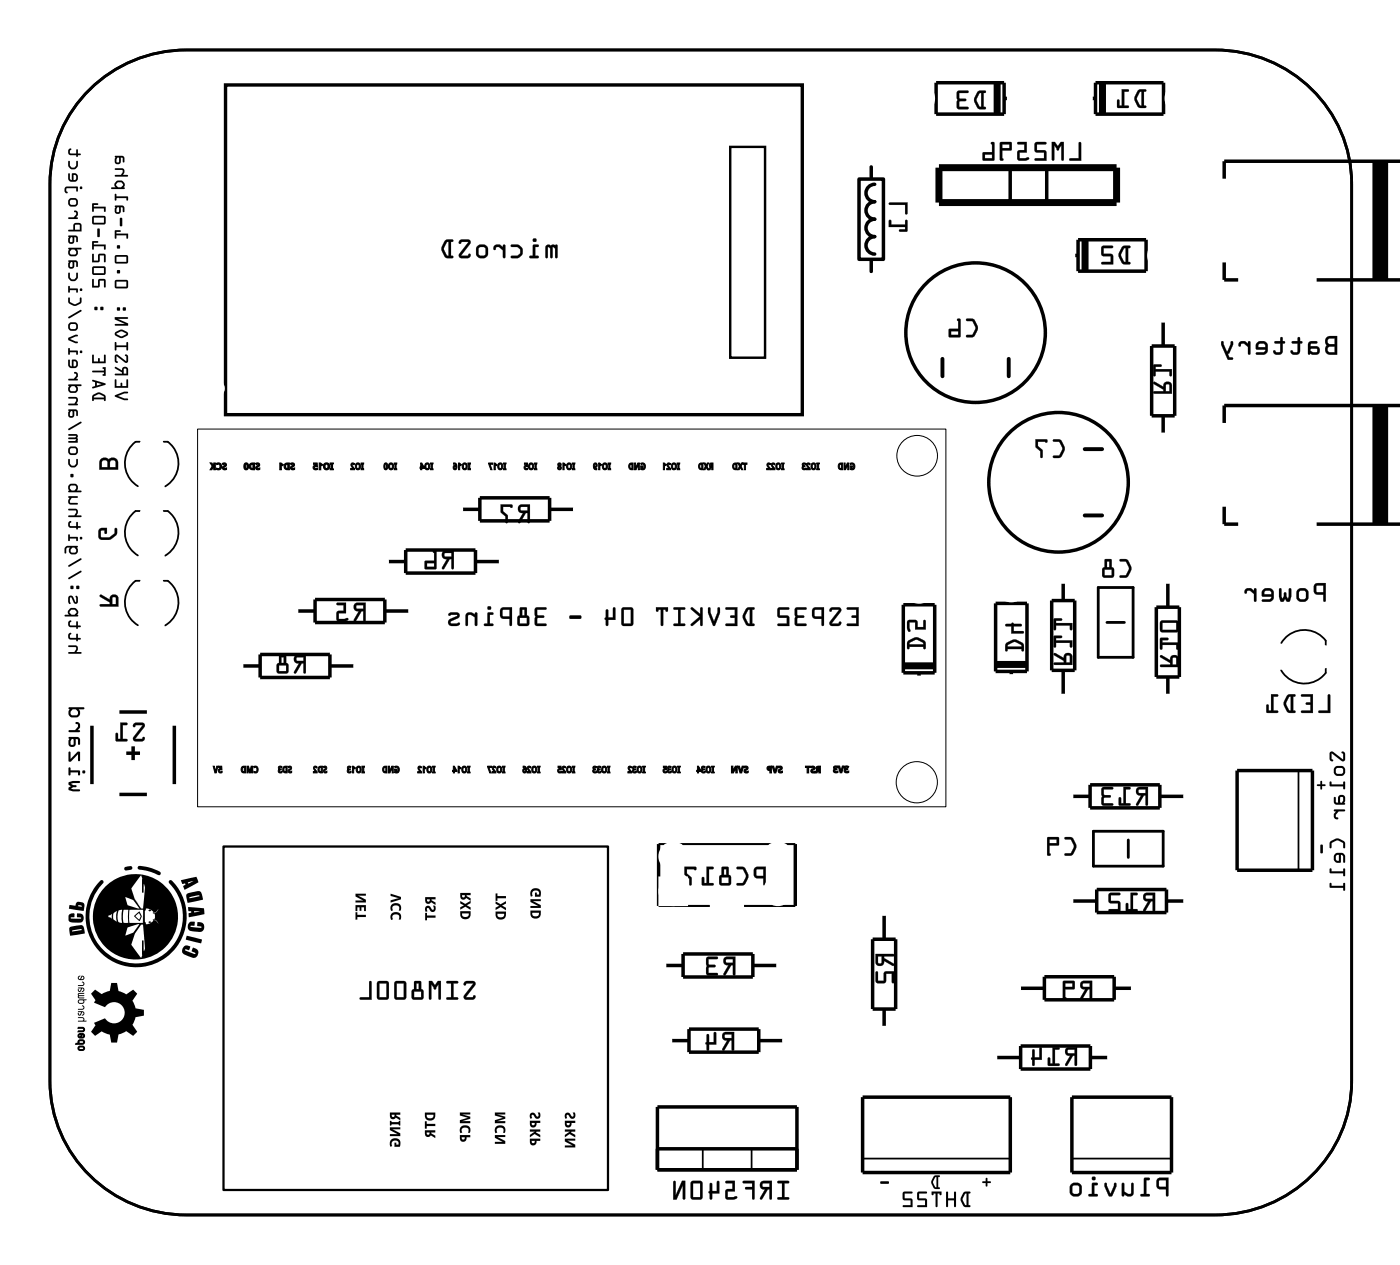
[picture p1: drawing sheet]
<svg xmlns="http://www.w3.org/2000/svg" width="102mm" height="92mm" viewBox="0 0 102 92" stroke-linecap="round" stroke-linejoin="round" font-family="sans-serif">
<path d="M6.1 6.9a10 10 0 0 1 7.5-3.3h74.9a9.9 9.9 0 0 1 9.9 9.8v65.3a9.8 9.8 0 0 1-9.9 9.7h-74.9a9.9 9.9 0 0 1-10-9.7v-65.3a9.6 9.6 0 0 1 2.5-6.5zM80 42.8h2.5v5h-2.5zM80.6 45.3h1.3M79.6 60.5h5.1v2.5h-5.1zM82.2 61.1v1.3" fill="none" stroke="#000" stroke-width=".2"/>
<g fill="#000">
<path d="M7.2 38.5l.6-.1-.1 .5-.1-.1v-.2l-.3 .1 .1 .4h.6l.3-.3 .1-.4 .1 .1v.3a.94 .94 0 0 1-1.2 .5l-.1-.3zM5.7 74h.3l.1 .1v.2h.2v.1h-.6v-.1h.3a.09 .09 0 0 0 .1-.1 .09 .09 0 0 0-.1-.1h-.3zM5.7 73.4h.3a.1 .1 0 0 0 .1-.1 .1 .1 0 0 0-.1-.1 .14 .14 0 0 1 .2 .1 .14 .14 0 0 1-.2 .2h-.3zM5.7 71.7h.3a.1 .1 0 0 0 .1-.1 .1 .1 0 0 0-.1-.1 .14 .14 0 0 1 .2 .1 .14 .14 0 0 1-.2 .2h-.3zM5.7 72.3h.4l-.4 .1h.4l-.4 .2h.4v.1l-.4-.1zM5.7 73.6h.3a.17 .17 0 0 1 .1 .2 .17 .17 0 0 1-.2 .1h.1a.09 .09 0 0 0 .1-.1 .09 .09 0 0 0-.1-.1l-.1 .2a.14 .14 0 0 1-.2 0 .14 .14 0 0 1 0-.2l.1 .2 .1-.2h-.2zM5.7 71.9h.3a.17 .17 0 0 1 .1 .2 .17 .17 0 0 1-.2 .1l.1-.1a.09 .09 0 0 0 .1-.1 .09 .09 0 0 0-.1-.1l-.1 .3a.14 .14 0 0 1-.2 0 .14 .14 0 0 1 0-.2l.1 .1 .1-.2h-.2zM5.7 74.8h.3a.16 .16 0 0 1 .2 .1 .16 .16 0 0 1-.2 .2h-.3v-.1h.3a.09 .09 0 0 0 .1-.1 .09 .09 0 0 0-.1-.1h-.3zM6.6 72.3l.3-.3 .5 .4 .6-.3 .1-.6h.4l.1 .6 .6 .3 .5-.4 .3 .3-.4 .5 .3 .6 .6 .1v.4l-.6 .1-.3 .6 .4 .5-.3 .3-.5-.3-.6 .2-.1 .6h-.4l-.1-.6-.6-.2-.5 .3-.3-.3 .4-.5-.2-.2 .8-.3a.77 .77 0 0 0 1.2 .2 .77 .77 0 0 0 0-1.2 .77 .77 0 0 0-1.2 .2l-.8-.3 .2-.2z"/>
<path d="M39.8 17.9l-.1 .9 .2-.1v-.7l.2 .1v.7l.1-.1 .1-.7 .1 .1v.6l.2 .1v-1zM38.8 17.8v.8h-.2l-.1 .1 .7 .1v-.2h-.2v-.6h.2v-.1zM38.8 17.5a.15 .15 0 0 0 .3 0 .15 .15 0 0 0-.3 0zM37.2 17.8v.2h.5l.2 .2v.2l-.2 .2-.5 .1v.1h.5a.5 .5 0 0 0 .4-.5 .5 .5 0 0 0-.4-.5zM36 17.9l-.1 .2a.1 .1 0 0 0 .1 .1 .1 .1 0 0 0 .1-.1l.2-.1 .3 .2v.5l.2 .1v-1h-.1l-.1 .2-.2-.2zM34.6 18.3a.5 .5 0 0 0 1 0 .5 .5 0 0 0-1 0zM34.9 18h.3l.2 .1v.4l-.1 .1h-.3l-.1-.1zM33.5 17.5l-.1 .2h.1l.1-.1h.5l-.6 .9-.1 .2 .2 .1h.5l.2-.2-.1-.1-.2 .1h-.4l.6-.8 .1-.2-.2-.2zM32.4 17.5a.81 .81 0 0 0 0 1.2l.5 .1 .1-.1-.2-.1v-1h.2v-.1l-.4-.1zM32.6 17.6h.1v1h-.2l-.2-.5z"/>
<path d="M39.8 17.9l-.1 .8a.1 .1 0 0 0 .1 .1 .1 .1 0 0 0 .1-.1v-.7l.2 .1v.6a.1 .1 0 0 0 .1 .1 .1 .1 0 0 0 .1-.1v-.7l.1 .1v.6a.1 .1 0 0 0 .1 .1 .1 .1 0 0 0 .1-.1v-.9zM39.8 17.9l.8-.1v1l-.2-.1v-.6l-.1-.1-.1 .7h-.1v-.6l-.2-.1v.7l-.1 .1zM38.8 17.8v.8h-.2a.1 .1 0 0 0-.1 .1 .1 .1 0 0 0 .1 .1h.6a.1 .1 0 0 0 0-.1 .1 .1 0 0 0 0-.1h-.2v-.6h.2a.1 .1 0 0 0 0-.1 .1 .1 0 0 0 0-.1zM38.8 17.8l.4 .1v.1h-.2v.6h.2v.2l-.6-.1v-.1h.2zM38.8 17.5a.15 .15 0 0 0 .3 0 .15 .15 0 0 0-.3 0zM38.8 17.5a.15 .15 0 0 1 .3 0 .15 .15 0 0 1-.3 0zM37.2 17.8v.2h.5l.2 .2v.3l-.2 .1h-.4a.1 .1 0 0 0-.1 .1 .1 .1 0 0 0 .1 .1l.5-.1a.49 .49 0 0 0 .1-.8l-.2-.1zM37.2 17.8h.5l.3 .2 .1 .2-.1 .4-.3 .2h-.5l.1-.2h.4l.2-.2v-.3l-.2-.1h-.4zM36 17.9l-.1 .2a.11 .11 0 0 0 .1 .1 .11 .11 0 0 0 .1-.2h.2l.3 .2v.5a.1 .1 0 0 0 .1 .1 .1 .1 0 0 0 .1-.1v-.8a.1 .1 0 0 0-.1-.1 .1 .1 0 0 0-.1 .1v.1l-.2-.2zM36 17.9l.4-.1 .2 .2 .1-.2h.1v1l-.2-.1v-.5l-.3-.2h-.1l-.2 .2zM34.6 18.3a.51 .51 0 0 0 1 0 .51 .51 0 0 0-1 0zM34.6 18.3a.5 .5 0 0 1 1 0 .5 .5 0 0 1-1 0zM34.9 18h.3l.1 .1 .1 .4-.1 .1-.4-.1zM34.9 18l-.1 .5 .2 .1h.3l.1-.1v-.4l-.2-.1zM33.5 17.5l-.1 .2a.13 .13 0 0 0 .1 0 .13 .13 0 0 0 .1-.1h.5l-.7 .9 .1 .2 .6 .1 .2-.2a.13 .13 0 0 0-.2-.1 .13 .13 0 0 0-.1 .1h-.4l.6-.8a.21 .21 0 0 0 .1-.3 .21 .21 0 0 0-.2-.1zM33.5 17.5l.6-.1a.21 .21 0 0 1 .1 .4l-.6 .8h.4l.2-.1 .1 .1-.2 .2h-.5a.19 .19 0 0 1-.2-.1 .19 .19 0 0 1 .1-.2l.6-.9h-.5l-.1 .1zM32.4 17.5l-.3 .5 .1 .3 .3 .5h.4a.1 .1 0 0 0 .1-.1 .1 .1 0 0 0-.1-.1h-.1v-1h.1a.1 .1 0 0 0 .1-.1 .1 .1 0 0 0-.1-.1zM32.4 17.5l.2-.1 .4 .1v.1h-.2v1h.2v.2l-.5-.1-.3-.4v-.4zM32.6 17.6h.1v1h-.2l-.2-.5zM32.6 17.6l-.3 .5 .2 .5h.2v-1z"/>
<path d="M64.8 14.8v.1h1.1v.7h.2v-.9zM64.8 16l-.1 .5h1.2v.2h-.4v.1h.6l-.1-.8-.1 .1v.2h-1v-.2z"/>
<path d="M64.7 14.8l.1 .1h1.1v.6a.1 .1 0 0 0 .1 .1 .1 .1 0 0 0 .1-.1v-.8zM64.8 14.8l1.3-.1v.8h-.2v-.6h-1.1zM64.7 16v.5h1.2v.2h-.3a.1 .1 0 0 0-.1 .1 .1 .1 0 0 0 .1 .1l.5-.1v-.7a.1 .1 0 0 0-.1-.1 .1 .1 0 0 0-.1 .1v.2h-1v-.2zM64.8 16l.1 .1v.3h1v-.3l.1-.1 .1 .8h-.6v-.1h.4v-.2h-1.2z"/>
<path d="M71.2 6.7a.81 .81 0 0 0 0 1.2l.5 .1 .1-.1-.2-.1v-1l.2-.1v-.1h-.4zM71.3 6.8h.2v1l-.2-.1-.2-.4zM69.7 6.6v1.2l.1 .2 .7-.1v-.1h-.7l.1-.4h.4l.1-.1-.1-.1h-.4l-.1-.4h.7v-.2z"/>
<path d="M71.2 6.7l-.3 .5 .1 .3 .2 .4 .5 .1a.1 .1 0 0 0 .1-.1 .1 .1 0 0 0-.1-.1h-.1v-1h.1a.1 .1 0 0 0 .1-.1 .1 .1 0 0 0-.1-.1zM71.2 6.7l.2-.1h.4l-.1 .2h-.1v1h.2l-.1 .1h-.4l-.3-.4v-.4zM71.3 6.8h.2v1l-.2-.1-.2-.4zM71.3 6.8l-.2 .5 .2 .4 .2 .1v-1zM69.7 6.6v1.2l.1 .2h.7a.1 .1 0 0 0 0-.1 .1 .1 0 0 0 0-.1h-.7l.1-.4h.4a.1 .1 0 0 0 .1-.1 .1 .1 0 0 0-.1-.1h-.4l-.1-.4h.7a.1 .1 0 0 0 0-.1 .1 .1 0 0 0 0-.1zM69.7 6.7l.8-.1v.2h-.7l.1 .4h.4l.1 .1h-.1l-.4 .1-.1 .4h.7v.1h-.7l-.1-.1z"/>
<path d="M78.6 10.4v1.1h-.7v.2h.8v-1.3zM76.6 10.3l.1 1.4 .1-.1v-1l.1 .2a.11 .11 0 0 0 .1 .2 .11 .11 0 0 0 .1-.2l.2-.2v1l.1 .1 .1-1.4h-.3l-.2 .3-.2-.3zM75.4 10.4l-.1 .6 .2 .1h.5v.4h-.6l-.1 .1 .9 .1v-.7l-.7-.1v-.4h.6l.1-.1zM74.1 10.4v.1h.5v.4l-.5 .1v.6l.2 .1h.3a.15 .15 0 0 0 .3 0 .15 .15 0 0 0-.1-.2h-.5v-.4h.5v-.8zM72.8 10.4v1.2l.2 .1 .1-.1-.1-.1v-.5l.7-.1v-.5l-.1-.1zM73 10.5h.5v.3h-.5zM72.2 10.4v.7h-.6v.6l.8-.1v-1.2v-.1zM71.7 11.3h.5v.2h-.5z"/>
<path d="M78.6 10.4v1.1h-.6a.1 .1 0 0 0-.1 .1 .1 .1 0 0 0 .1 .1h.7v-1.3zM78.6 10.4h.1v1.3h-.8v-.2h.7zM76.6 10.3v1.3a.1 .1 0 0 0 .1 .1 .1 .1 0 0 0 .1-.1v-1l.1 .2a.11 .11 0 0 0 .1 .2 .11 .11 0 0 0 .1-.2l.2-.2v1a.1 .1 0 0 0 .1 .1 .1 .1 0 0 0 .1-.1v-1.3h-.3l-.2 .3-.2-.3zM76.6 10.3h.2l.2 .4 .2-.4h.3l-.1 1.4-.1-.1v-1l-.3 .3-.2-.4v1.1l-.1 .1-.1-.1zM75.4 10.4v.7h.6v.4h-.6a.1 .1 0 0 0-.1 .1 .1 .1 0 0 0 .1 .1h.8v-.7l-.7-.1v-.4h.6a.1 .1 0 0 0 .1-.1 .1 .1 0 0 0-.1-.1zM75.4 10.4h.8l-.1 .1h-.6v.4l.6 .1 .1 .7-.8-.1v-.1h.6v-.4h-.5l-.1-.1zM74.1 10.4v.1h.5v.4l-.5 .1v.6l.2 .1 .6-.1a.1 .1 0 0 0 0-.1 .1 .1 0 0 0-.1-.1l-.5 .1v-.4h.5v-.8zM74.1 10.4l.7-.1v.8h-.6v.4h.7v.1l-.6 .1-.2-.1v-.6l.5-.1v-.4h-.5zM72.8 10.4v1.2l.2 .1a.09 .09 0 0 0 .1-.1 .09 .09 0 0 0-.1-.1v-.5l.7-.1v-.5l-.1-.1zM72.8 10.4l.8-.1 .1 .1-.1 .5h-.6v.6l.1 .1-.1 .1-.2-.1zM73 10.5h.5v.3h-.5zM73 10.5v.3h.5v-.3zM72.2 10.4v.7h-.6v.6l.8-.1v-1.2v-.1zM72.2 10.4h.2v1.2l-.8 .1v-.6h.7zM71.7 11.3h.5v.2h-.5zM71.7 11.2v.3h.6v-.3z"/>
<path d="M81.7 18a.81 .81 0 0 0 0 1.2h.5h.1l-.1-.1v-1l.1-.1v-.1h-.4zM81.9 18.1h.1v1l-.2-.1-.2-.4zM80.2 17.9v.6l.2 .2h.5v.4h-.6l-.1 .1h.9l-.1-.7h-.6v-.4h.6l.1-.2z"/>
<path d="M81.7 18l-.2 .5v.2l.3 .5 .4 .1a.1 .1 0 0 0 .1-.1 .1 .1 0 0 0-.1-.1v-1a.1 .1 0 0 0 .1-.1 .1 .1 0 0 0-.1-.1zM81.7 18l.2-.1h.4v.1h-.2v1.1h.2v.1h-.5l-.3-.5v-.3zM81.9 18.1h.1v1l-.2-.1-.2-.4zM81.9 18.1l-.3 .5 .2 .4 .2 .1v-1.1zM80.2 17.9v.7l.7 .1v.4h-.6a.1 .1 0 0 0-.1 .1 .1 .1 0 0 0 .1 .1h.8l-.1-.8h-.6v-.4h.6a.1 .1 0 0 0 .1-.1 .1 .1 0 0 0-.1-.1zM80.3 17.9h.7v.1h-.6v.5h.6l.1 .7h-.9l.1-.1h.6v-.5h-.5l-.2-.1z"/>
<path d="M82.9 6.6a.81 .81 0 0 0 0 1.2l.5 .1 .1-.1-.2-.1v-1l.2-.1-.4-.1zM83 6.7h.1v1l-.1-.1-.2-.4zM81.7 6.5v1.2h-.2v-.4l-.1-.1v.6l.8 .1v-.2h-.3v-1h.3v-.1z"/>
<path d="M82.9 6.6l-.3 .5v.3l.3 .4 .5 .1a.1 .1 0 0 0 .1-.1 .1 .1 0 0 0-.1-.1h-.1v-1h.1a.1 .1 0 0 0 .1-.1 .1 .1 0 0 0-.1-.1zM82.9 6.6l.2-.1 .4 .1-.1 .1h-.1v1h.1v.1h-.5l-.2-.4v-.4zM83 6.7h.1v1l-.1-.1-.2-.4zM83 6.7l-.2 .5 .2 .4 .1 .1v-1zM81.7 6.5v1.2h-.2v-.4a.1 .1 0 0 0-.1-.1 .1 .1 0 0 0-.1 .1l.1 .5 .7 .1a.1 .1 0 0 0 .1-.1 .1 .1 0 0 0-.1-.1h-.2v-1h.2a.1 .1 0 0 0 .1-.1 .1 .1 0 0 0-.1-.1zM81.7 6.5l.5 .1v.1h-.3v1h.3v.1h-.8v-.5h.1v.4h.2z"/>
<path d="M6.1 6.9a9.6 9.6 0 0 0-2.5 6.5v65.3a9.9 9.9 0 0 0 10 9.7h74.9a9.9 9.9 0 0 0 9.9-9.7v-65.3a9.9 9.9 0 0 0-9.9-9.8h-74.9a10 10 0 0 0-7.5 3.3zM6.2 6.9a10 10 0 0 1 7.4-3.3h74.9a9.9 9.9 0 0 1 9.9 9.8v65.3a9.8 9.8 0 0 1-9.9 9.7h-74.9a9.9 9.9 0 0 1-10-9.7v-65.3a9.6 9.6 0 0 1 2.6-6.5z"/>
<path d="M6.8 28.7l-.1 .4 .1 .1v-.1h.8l.1 .1v-.4a.58 .58 0 0 0-.9-.1zM6.8 28.9l.4-.2 .3 .1 .1 .1h-.8zM6.7 27.7v.1h.2v.3l-.2 .1v.1l1-.3v-.1zM7.1 27.9l.3 .1-.3 .1zM6.7 27l.1 .1h.8l-.1 .2 .2 .1v-.7l-.2 .1 .1 .2zM6.7 25.8v.6h1v-.6l-.1 .1v.4h-.3l-.1-.2-.1 .2h-.3v-.5zM6.9 22.3v.3h.2v-.3zM7.3 22.3v.3h.2v-.3zM6.7 20.3v.6h.5l.1-.5h.3v.5h.1v-.5l-.1-.1h-.4l-.1 .5h-.3v-.5zM6.7 19.4v.5l.1 .1h.8l.1-.1v-.4l-.1-.1zM6.8 19.5h.8v.4h-.8zM6.7 18.5v.6h.5l.1-.5h.3v.5h.1v-.5l-.1-.1h-.4l-.1 .5h-.3v-.5zM6.7 17.6v.6l.1-.1v-.2h.8v.2h.1v-.3h-.9v-.1h.3l.1-.1zM7.1 16.6v.6l.1 .1 .1-.6zM6.7 15.7v.5l.1 .1h.8h.1v-.5l-.1-.1zM6.8 15.8h.8v.4h-.8zM6.7 14.8v.6h.1v-.2h.8v.2h.1v-.4h-.9v-.1h.3l.1-.1z"/>
<path d="M6.8 28.7l-.1 .5 .1-.1h.8v.1h.1v-.4l-.4-.2h-.2zM6.8 28.7l.3-.1h.2l.4 .2v.4h-.1v-.1h-.8l-.1 .1zM6.8 28.9l.4-.2 .3 .1 .1 .1h-.8zM6.8 28.9h.8l-.1-.1-.3-.1zM6.7 27.7v.1h.2v.3l-.2 .1v.1l1-.3v-.1zM6.7 27.7l1 .2v.1l-1 .3v-.1l.2-.1v-.3h-.2zM7 27.9l.4 .1-.4 .1zM7.1 27.9v.2l.3-.1zM6.7 27l.1 .1h.8l-.1 .2 .2 .1v-.7l-.2 .1 .1 .2zM6.7 27h.9l-.1-.2 .2-.1v.7l-.2-.1 .1-.2h-.8zM6.7 25.8v.6h1v-.6l-.1 .1v.4h-.3l-.1-.2-.1 .2h-.3v-.5zM6.7 25.8h.1v.5h.3l.1-.2 .1 .2h.3v-.4l.1-.1v.6h-1zM6.9 22.3v.3h.2v-.3zM6.9 22.3h.2v.3h-.2zM7.3 22.3v.3h.2v-.3zM7.3 22.3h.2v.3h-.2zM6.7 20.3v.6h.5l.1-.5h.3v.5h.1v-.5l-.1-.1h-.4l-.1 .5h-.3v-.5zM6.7 20.3h.1v.5h.3l.1-.5h.4l.1 .1v.5h-.1v-.5h-.3l-.1 .5h-.5zM6.7 19.4v.5l.1 .1h.8l.1-.1v-.4l-.1-.1zM6.7 19.4h.9l.1 .1v.4l-.1 .1h-.8l-.1-.1zM6.8 19.5h.8v.4h-.8zM6.8 19.5v.4h.8v-.4zM6.7 18.5v.6h.5l.1-.5h.3v.5h.1v-.5l-.1-.1h-.4l-.1 .5h-.3v-.5zM6.7 18.5h.1v.5h.3l.1-.5h.4l.1 .1v.5h-.1v-.5h-.3l-.1 .5h-.5zM6.7 17.6v.6l.1-.1v-.2h.8v.2h.1v-.3h-.9v-.1h.3l.1-.1zM6.7 17.6h.5l-.1 .1h-.3v.1h.9v.3h-.1v-.2h-.8v.2l-.1 .1zM7.1 16.6v.6l.1 .1 .1-.6zM7.1 16.6l.2 .1-.1 .6-.1-.1zM6.7 15.7v.5l.1 .1h.8h.1v-.5l-.1-.1zM6.7 15.7h.9l.1 .1v.5h-.1h-.8l-.1-.1zM6.8 15.8h.8v.4h-.8zM6.8 15.8v.4h.8v-.4zM6.7 14.8v.6h.1v-.2h.8v.2h.1v-.4h-.9v-.1h.3l.1-.1zM6.7 14.8h.5l-.1 .1h-.3v.1h.9v.4h-.1v-.2h-.8v.2h-.1z"/>
<path d="M7.3 33.4l-.1 .3v.5h1.4v-.5a.39 .39 0 0 0-.3-.4 .39 .39 0 0 0-.4 .1l-.2-.1zM7.5 33.5h.3v.5h-.4zM8.1 33.5h.3v.5h-.4z"/>
<path d="M7.3 33.4l-.1 .3v.5h1.4v-.5a.4 .4 0 0 0-.3-.4 .4 .4 0 0 0-.4 .1l-.2-.1zM7.3 33.4l.4-.1 .2 .1a.39 .39 0 0 1 .4-.1 .39 .39 0 0 1 .3 .4v.5h-1.4v-.5zM7.5 33.5h.3v.5h-.4zM7.5 33.5l-.1 .5h.4v-.5zM8.1 33.5h.3v.5h-.4zM8.1 33.5l-.1 .5h.4v-.5z"/>
<path d="M7.2 38.5v.2v.4l.2 .2 .7-.1 .4-.3v-.4a.1 .1 0 0 0-.1-.1 .1 .1 0 0 0-.1 .1v.3l-.3 .3h-.6v-.5h.2v.2a.1 .1 0 0 0 .1 .1 .1 .1 0 0 0 .1-.1v-.4zM7.2 38.5l.6-.1-.1 .4h-.1v-.2h-.2l-.1 .4 .1 .1h.5l.4-.3 .1-.3 .1-.1v.4l-.1 .2a.9 .9 0 0 1-1.2 .1z"/>
<path d="M8.4 28.8v.1l.6 .2h.3v-.1l-.7-.2 .7-.2v-.1h-.3zM8.4 27.6v.6h.9v-.6l-.1 .1v.4h-.3l-.1-.2v.2h-.3v-.5zM8.4 26.7v.1l.5 .3v.1h-.5v.1h.9v-.4a.23 .23 0 0 0-.2-.2 .23 .23 0 0 0-.2 .3zM9 26.8l.2 .1v.3h-.2zM8.4 25.8v.4l.1 .2h.1l-.1-.1v-.4l.6 .5 .2-.1v-.3l-.1-.2-.1 .1h.1v.4l-.7-.5zM8.4 24.9v.6h.1v-.2h.7v.2h.1v-.6h-.1v.2h-.7v-.2zM8.4 24.2v.2l.4 .2 .4-.2a.16 .16 0 0 0 0-.2l-.4-.2zM8.5 24.3l.3-.2 .4 .2-.4 .2zM8.4 23.1v.2l.7 .3h-.7v.1h.9v-.2l-.7-.3h.7v-.1zM8.5 22.4v.2h.2v-.2zM9 22.4v.2h.2v-.2zM8.4 20.4v.5v.1h.8l.1-.1v-.4v-.1zM8.5 20.5h.7v.4h-.7zM8.5 19.7v.2h.2v-.2zM8.4 18.6v.5v.1h.8l.1-.1v-.4v-.1zM8.5 18.7h.7v.4h-.7zM8.5 17.9v.2h.2v-.2zM8.4 16.8v.6l.1-.1v-.2h.7v.2h.1v-.3h-.8v-.1h.3v-.1zM8.7 15.9v.5l.1 .1 .1-.6zM8.4 15v.4a.23 .23 0 0 0 .2 .2 .23 .23 0 0 0 .2-.2v-.3h.1v.3h.2l-.1-.4zM8.6 15.1h.1l-.1 .3h-.1zM8.4 14.1v.5l.1-.2h.7v.2h.1v-.3h-.8v-.2zM8.5 13.2l-.2 .2 .1 .2h-.3v.1h1l-.1-.1 .1-.2-.2-.2-.3-.1zM8.6 13.3h.2l.2 .2-.2 .1h-.2l-.1-.1zM8.4 12.3v.1h.5l-.1 .3h-.4v.1h.9v-.1h-.3a.27 .27 0 0 0 .1-.2 .27 .27 0 0 0-.2-.3zM8.4 11.4v.4a.23 .23 0 0 0 .2 .2 .23 .23 0 0 0 .2-.2v-.3h.1v.3h.2l-.1-.4zM8.6 11.5h.1l-.1 .3h-.1z"/>
<path d="M8.4 28.8v.1l.6 .2h.3v-.1l-.7-.2 .7-.2v-.1h-.3zM8.4 28.8l.6-.3h.3v.1l-.7 .2 .7 .2v.1h-.3l-.6-.2zM8.4 27.6v.6h.9v-.6l-.1 .1v.4h-.3l-.1-.2v.2h-.3v-.5zM8.4 27.6h.1v.5h.3v-.2l.1 .2h.3v-.4l.1-.1v.6h-.9zM8.4 26.7v.1l.5 .3v.1h-.5v.1h.9v-.4a.22 .22 0 0 0-.2-.2 .22 .22 0 0 0-.2 .3zM8.4 26.7l.5 .3a.23 .23 0 0 1 .2-.3 .23 .23 0 0 1 .2 .2v.4h-.9v-.1h.5v-.1l-.5-.3zM9 26.8l.2 .1v.3h-.2zM9 26.8v.4h.2v-.3zM8.4 25.8v.4l.1 .2h.1l-.1-.1v-.4l.6 .5 .2-.1v-.3l-.1-.2-.1 .1h.1v.4l-.7-.5zM8.4 25.8h.2l.6 .5v-.3l-.1-.1 .1-.1 .1 .2v.3l-.2 .1-.6-.5v.4l.1 .1h-.1l-.1-.2zM8.4 24.9v.6h.1v-.2h.7v.2h.1v-.6h-.1v.2h-.7v-.2zM8.4 24.9h.1v.2h.7v-.2h.1v.6h-.1v-.2h-.7v.2h-.1zM8.4 24.2v.2l.4 .2h.2l.3-.3v-.1l-.4-.2zM8.4 24.2l.4-.2 .4 .2a.17 .17 0 0 1 0 .2l-.4 .2-.4-.2zM8.5 24.3l.3-.2 .4 .2-.4 .2zM8.5 24.3l.3 .2 .4-.2-.4-.2zM8.4 23.1v.2l.7 .3h-.7v.1h.9v-.2l-.7-.3h.7v-.1zM8.4 23.1h.9v.1h-.7l.7 .3v.2h-.9v-.1h.7l-.7-.3zM8.5 22.4v.2h.2v-.2zM8.5 22.4h.2v.2h-.2zM9 22.4v.2h.2v-.2zM9 22.4h.2v.2h-.2zM8.4 20.4v.5v.1h.8l.1-.1v-.4l-.1-.1zM8.4 20.4h.9v.1v.4l-.1 .1h-.8v-.1zM8.5 20.5h.7v.4h-.7zM8.5 20.5v.4h.7v-.4zM8.5 19.7v.2h.2v-.2zM8.5 19.7h.2v.2h-.2zM8.4 18.6v.5v.1h.8l.1-.1v-.4l-.1-.1zM8.4 18.6h.9v.1v.4l-.1 .1h-.8v-.1zM8.5 18.7h.7v.4h-.7zM8.5 18.7v.4h.7v-.4zM8.5 17.9v.2h.2v-.2zM8.5 17.9h.2v.2h-.2zM8.4 16.8v.6l.1-.1v-.2h.7v.2h.1v-.3h-.8v-.1h.3v-.1zM8.4 16.8h.4v.1h-.3v.1h.8v.3h-.1v-.2h-.7v.2l-.1 .1zM8.7 15.9v.5l.1 .1 .1-.6zM8.7 15.9h.2l-.1 .6-.1-.1zM8.4 15v.4a.22 .22 0 0 0 .2 .2 .22 .22 0 0 0 .2-.2v-.3h.1v.3h.2l-.1-.4zM8.4 15h.6l.1 .4h-.2v-.3h-.1v.3a.23 .23 0 0 1-.2 .2 .23 .23 0 0 1-.2-.2zM8.6 15.1h.1l-.1 .3h-.1zM8.6 15.1l-.1 .3h.1l.1-.3zM8.4 14.1v.5l.1-.2h.7v.2h.1v-.3h-.8v-.2zM8.4 14.1h.1v.2h.8v.3h-.1v-.2h-.7v.2h-.1zM8.5 13.2l-.2 .2 .1 .2h-.3v.1h1l-.1-.1 .1-.2-.2-.2-.3-.1zM8.5 13.2l.1-.1 .3 .1 .2 .2-.1 .2 .1 .1h-1v-.1h.3l-.1-.2zM8.6 13.3h.2l.2 .2-.2 .1h-.2l-.1-.1zM8.6 13.3l-.1 .2 .1 .1h.2l.2-.1-.2-.2zM8.4 12.3v.1h.5l-.1 .3h-.4v.2l.9-.1v-.1h-.3v-.1a.25 .25 0 0 0-.1-.4zM8.4 12.3l.5-.1a.27 .27 0 0 1 .2 .3 .27 .27 0 0 1-.1 .2h.3v.1h-.9v-.1h.4l.1-.2v-.1h-.5zM8.4 11.4v.4a.22 .22 0 0 0 .2 .2 .22 .22 0 0 0 .2-.2v-.3h.1v.3h.2l-.1-.4zM8.4 11.4h.6l.1 .4h-.2v-.3h-.1v.3a.23 .23 0 0 1-.2 .2 .23 .23 0 0 1-.2-.2zM8.6 11.5h.1l-.1 .3h-.1zM8.6 11.5l-.1 .3h.1l.1-.3z"/>
<path d="M16.1 33.7l.1 .2 .1-.1v.1a.19 .19 0 0 0-.1 .3 .19 .19 0 0 0 .3 0v-.2l-.2 .1 .1-.1a.19 .19 0 0 0 .1-.3 .2 .2 0 0 0-.4 0zM16.2 33.7h.1a.14 .14 0 0 1 .1 .2 .14 .14 0 0 1-.1 .1 .12 .12 0 0 0 .1 .2 .12 .12 0 0 0 .1-.1 .15 .15 0 0 1-.3 0 .14 .14 0 0 1 .2-.2 .1 .1 0 0 0 0-.2 .11 .11 0 0 0-.2 .1zM15.7 33.7l.1 .2a.13 .13 0 0 1 .2 0 .13 .13 0 0 1-.1 .2 .13 .13 0 0 1-.2-.1 .24 .24 0 0 0 .3 .2 .24 .24 0 0 0 .2-.3l-.2-.2zM15.8 33.7a.23 .23 0 0 1 .3 .1 .23 .23 0 0 1-.1 .3l-.2 .1v-.1a.17 .17 0 0 0 .2 0 .17 .17 0 0 0 0-.3 .17 .17 0 0 0-.2 0zM15.2 33.7l.3 .2-.3 .3h.3v-.2v.2h.2v-.5h-.2v.2h.1l-.2-.2zM15.3 33.7h.1l.2 .4v-.4h.1v.5h-.1v-.2l-.1-.1-.1 .3h-.1l.2-.3z"/>
<path d="M16.2 33.7v.1h.2v.1a.17 .17 0 0 0-.2 .2 .17 .17 0 0 0 .3 .1v-.1h-.2v-.1a.17 .17 0 0 0 .2-.2 .17 .17 0 0 0-.3-.1zM15.8 33.7v.1a.16 .16 0 0 1 .2 .2 .16 .16 0 0 1-.2 .1 .22 .22 0 0 0 .3 0 .22 .22 0 0 0 0-.3l-.1-.1zM15.3 33.7l.2 .2-.2 .3h.1l.1-.2 .1 .2h.1v-.5h-.1v.2l-.2-.2z"/>
<path d="M18.6 33.7v.2l.2-.1-.1 .1a.19 .19 0 0 0-.1 .3 .2 .2 0 0 0 .4 0v-.2l-.2 .1v-.1a.19 .19 0 0 0 .1-.3 .19 .19 0 0 0-.3 0zM18.6 33.7h.1a.14 .14 0 0 1 .2 .2 .14 .14 0 0 1-.2 .1 .12 .12 0 0 0 .1 .2 .12 .12 0 0 0 .1-.1 .14 .14 0 0 1-.2 0 .14 .14 0 0 1 .1-.2 .1 .1 0 0 0 0-.2 .1 .1 0 0 0-.1 .1zM18.2 33.7l-.1 .2a.29 .29 0 0 0 .1 .3 .29 .29 0 0 0 .4 0v-.5zM18.2 33.8l.3-.1v.5l-.3-.1zM18.4 33.8v.3a.16 .16 0 0 1-.1-.2 .16 .16 0 0 1 .1-.1zM18.3 33.8a.19 .19 0 0 0-.1 .2 .19 .19 0 0 0 .3 .1v-.4zM17.8 33.7a.27 .27 0 0 0-.1 .4 .27 .27 0 0 0 .4 0v-.4h-.1zM17.9 33.8a.17 .17 0 0 1 .2 .1 .18 .18 0 0 1-.3 .2zM17.9 33.8v.3zM17.9 33.8l-.1 .1a.17 .17 0 0 0 0 .1 .17 .17 0 0 0 .2 .1v-.3z"/>
<path d="M18.6 33.7l.1 .1h.1v.1a.17 .17 0 0 0-.2 .2 .17 .17 0 0 0 .3 .1v-.1h-.2l.1-.1a.17 .17 0 0 0 .1-.2 .17 .17 0 0 0-.3-.1zM18.2 33.8v.2a.27 .27 0 0 0 .3 .2v-.5zM18.3 33.8h.1v.3a.17 .17 0 0 1-.1-.1 .17 .17 0 0 1 0-.2zM17.8 33.7a.23 .23 0 0 0-.1 .3 .23 .23 0 0 0 .4 .1v-.3zM17.9 33.8l.1 .1-.1 .2z"/>
<path d="M21.1 33.7l.1 .2 .1-.1v.1a.19 .19 0 0 0-.1 .3 .19 .19 0 0 0 .3 0v-.2l-.2 .1v-.1a.19 .19 0 0 0 .1-.3 .19 .19 0 0 0-.3 0zM21.2 33.7a.14 .14 0 0 1 .2 .2 .14 .14 0 0 1-.2 .1 .12 .12 0 0 0 .1 .2 .12 .12 0 0 0 .1-.1 .14 .14 0 0 1-.2 0 .14 .14 0 0 1 .2-.2 .11 .11 0 0 0-.1-.2 .1 .1 0 0 0-.1 .1zM20.7 33.7v.2a.29 .29 0 0 0 .1 .3 .29 .29 0 0 0 .3 0v-.5zM20.8 33.8l.3-.1v.5l-.3-.1zM20.9 33.8l.1 .3a.16 .16 0 0 1-.2-.2 .16 .16 0 0 1 .2-.1zM20.8 33.8a.19 .19 0 0 0 0 .2 .19 .19 0 0 0 .2 .1v-.4zM20.3 33.7v.5h.2v-.4h-.1l.2 .1 .1-.1zM20.4 33.7l.2 .1v.1l-.2-.2 .1 .5h-.1z"/>
<path d="M21.2 33.7v.1h.1v.1a.17 .17 0 0 0-.1 .2 .17 .17 0 0 0 .2 .1v-.1h-.1v-.1a.17 .17 0 0 0 .1-.2 .17 .17 0 0 0-.2-.1zM20.8 33.8l-.1 .2a.27 .27 0 0 0 .4 .2v-.5zM20.8 33.8h.2v.3a.17 .17 0 0 1-.2-.1 .17 .17 0 0 1 0-.2zM20.4 33.7v.5h.1v-.4l.1 .1v-.1z"/>
<path d="M24 33.7v.5h.3v-.5zM23.6 33.9a.24 .24 0 0 0 .4 0 .24 .24 0 0 0-.4 0zM23.7 33.8a.14 .14 0 0 1 .2 0 .14 .14 0 0 1 0 .2 .14 .14 0 0 1-.2 0zM23.3 33.7v.5h.1v-.4v.1l.1-.1zM22.8 33.7v.1h.2v.1a.17 .17 0 0 0-.2 .2 .17 .17 0 0 0 .3 .1v-.1a.1 .1 0 0 1-.1 0 .1 .1 0 0 1-.1-.1 .1 .1 0 0 1 .2 0v-.3z"/>
<path d="M24 33.7v.1h.1v.3h-.1v.1h.3v-.1h-.1v-.3h.1v-.1zM24 33.7h.3l-.1 .1v.3l.1 .1h-.3l.2-.1v-.3zM23.5 33.9a.3 .3 0 0 0 .6 0 .3 .3 0 0 0-.6 0zM23.6 33.9a.2 .2 0 0 1 .4 0 .2 .2 0 0 1-.4 0zM23.7 33.8a.11 .11 0 0 1 .2 .1 .11 .11 0 0 1-.2 .1zM23.7 33.8a.2 .2 0 0 0-.1 .3 .2 .2 0 0 0 .4 0 .2 .2 0 0 0-.2-.3zM23.2 33.7v.5h.2v-.4h-.1l.1 .1 .2-.1zM23.3 33.7l.2 .1-.1 .1-.1-.2 .1 .5h-.1zM22.8 33.7v.1h.2v.1a.2 .2 0 0 0-.2 .2 .2 .2 0 0 0 .3 .1l.1-.2h-.3h.3l-.1-.3zM22.8 33.7h.3v.3a.13 .13 0 0 0-.2 0 .13 .13 0 0 0 0 .2 .13 .13 0 0 0 .2-.1 .13 .13 0 0 1-.2 0 .13 .13 0 0 1 .1-.2v-.2l-.2 .1z"/>
<path d="M26.3 33.7v.5h.2v-.5zM25.9 33.7a.22 .22 0 0 0 0 .4 .22 .22 0 0 0 .3-.1v-.3zM26 33.8a.13 .13 0 0 1 .2 .1 .13 .13 0 0 1-.2 .1zM25.6 33.7v.2l.1 .2h-.2v.1h.3l-.1-.2a.09 .09 0 0 1-.1-.1 .11 .11 0 0 1 .2-.1v-.1z"/>
<path d="M26.3 33.7v.1v.4h.2v-.1h-.1l.1-.4zM26.3 33.7h.2l-.1 .1v.3l.1 .1h-.2l.1-.1v-.3zM25.9 33.7a.26 .26 0 0 0 0 .4 .26 .26 0 0 0 .4 0l-.1-.4zM26 33.8a.18 .18 0 0 1 .2 0 .18 .18 0 0 1 0 .3 .18 .18 0 0 1-.3-.1zM26 33.8a.1 .1 0 0 1 .1 .1 .1 .1 0 0 1-.1 .1zM26 33.8a.17 .17 0 0 0-.1 .2 .17 .17 0 0 0 .3 .1v-.3zM25.6 33.7l-.1 .2 .2 .2h-.2v.1h.4l-.2-.4a.12 .12 0 0 0 .1-.2 .12 .12 0 0 0-.2 .1zM25.6 33.8l.2-.1v.1a.11 .11 0 0 0-.2 0 .11 .11 0 0 0 .1 .2l.1 .2h-.3v-.1h.2z"/>
<path d="M28.7 33.7v.5h.2v-.5zM28.4 33.7a.22 .22 0 0 0-.1 .4 .22 .22 0 0 0 .4-.1l-.1-.3zM28.4 33.8a.13 .13 0 0 1 .2 .1 .13 .13 0 0 1-.2 .1zM28 33.7a.22 .22 0 0 0-.1 .3 .22 .22 0 0 0 .3 .1v-.3zM28.1 33.8v.1v.2z"/>
<path d="M28.7 33.7v.1h.1l-.1 .4h.2v-.1h-.1l.1-.4zM28.7 33.7h.2l-.1 .1v.3l.1 .1h-.2l.1-.1v-.3zM28.3 33.7a.26 .26 0 0 0 0 .4 .26 .26 0 0 0 .4 0l-.1-.4zM28.4 33.8a.18 .18 0 0 1 .2 0 .18 .18 0 0 1 0 .3 .18 .18 0 0 1-.3-.1zM28.4 33.8a.1 .1 0 0 1 .1 .1 .1 .1 0 0 1-.1 .1zM28.4 33.8a.17 .17 0 0 0-.1 .2 .17 .17 0 0 0 .3 .1v-.3zM28 33.7a.25 .25 0 0 0-.1 .3 .25 .25 0 0 0 .3 .1v-.4h-.1zM28 33.8a.18 .18 0 0 1 .2 .1 .18 .18 0 0 1-.2 .2zM28.1 33.8v.3zM28 33.8v.1a.17 .17 0 0 0 .1 .2l.1-.3z"/>
<path d="M31.3 33.7v.5h.2v-.5zM31 33.7a.22 .22 0 0 0-.1 .4 .22 .22 0 0 0 .4-.1l-.1-.3zM31.1 33.8a.13 .13 0 0 1 .1 .1 .13 .13 0 0 1-.2 .1zM30.6 33.7v.4l.1 .1v-.1h.2v-.1l-.2-.3zM30.7 33.8l.1 .2h-.1z"/>
<path d="M31.3 33.7v.1h.1l-.1 .4h.3v-.1h-.1l.1-.4zM31.3 33.7h.2v.1v.3v.1h-.2l.1-.1v-.3zM31 33.7a.26 .26 0 0 0-.1 .4 .26 .26 0 0 0 .4 0l-.1-.4zM31 33.8a.18 .18 0 0 1 .3 0 .18 .18 0 0 1-.1 .3 .18 .18 0 0 1-.2-.1zM31.1 33.8a.1 .1 0 0 1 .1 .1 .1 .1 0 0 1-.1 .1zM31 33.8a.17 .17 0 0 0 0 .2 .17 .17 0 0 0 .2 .1v-.3zM30.6 33.7v.3v.1v.1h.2l-.1-.1h.2v-.1l-.2-.3zM30.6 33.7h.1l.2 .3v.1l-.2-.1v.2h-.1l.1-.2-.1 .1v-.1h.1zM30.7 33.8l.1 .2h-.1l.1-.2zM30.7 33.8v.2h.2z"/>
<path d="M34.1 33.7v.5h.2v-.5zM33.7 33.7a.22 .22 0 0 0 0 .4 .22 .22 0 0 0 .3-.1v-.3zM33.8 33.8a.13 .13 0 0 1 .1 .1 .13 .13 0 0 1-.1 .1zM33.4 33.7v.5h.1v-.4l.1 .1v-.1zM33 33.7l.2 .2a.15 .15 0 0 0-.2 .1 .15 .15 0 0 0 .1 .2 .15 .15 0 0 0 .2-.2 .23 .23 0 0 0 0-.2 .23 .23 0 0 0-.3-.1zM33.1 34a.07 .07 0 0 1 .1 0 .07 .07 0 0 1-.1 0z"/>
<path d="M34 33.7v.1h.1l-.1 .4h.3v-.1h-.1l.1-.4zM34.1 33.7h.2l-.1 .1v.3l.1 .1h-.2l.1-.1v-.3zM33.7 33.7a.26 .26 0 0 0-.1 .4 .26 .26 0 0 0 .5 0l-.1-.4zM33.7 33.8a.18 .18 0 0 1 .3 0 .18 .18 0 0 1-.1 .3 .18 .18 0 0 1-.2-.1zM33.8 33.8a.1 .1 0 0 1 .1 .1 .1 .1 0 0 1-.1 .1zM33.8 33.8a.17 .17 0 0 0-.1 .2 .17 .17 0 0 0 .3 .1l-.1-.3zM33.4 33.7v.5h.1v-.4l.1 .1v-.1zM33.4 33.7l.2 .1v.1l-.2-.2 .1 .5h-.1zM33 33.7v.1h.1l.1 .1a.14 .14 0 0 0-.2-.1 .15 .15 0 0 0 0 .3 .2 .2 0 0 0 .3 .1 .2 .2 0 0 0 0-.3l-.1-.2zM33 33.7h.1a.19 .19 0 0 1 .1 .2 .19 .19 0 0 1-.1 .2 .12 .12 0 0 1 0-.2 .12 .12 0 0 1 .1 .1v-.2h-.2zM33.1 34a.05 .05 0 0 1 .1 0 .05 .05 0 0 1-.1 0zM33 34a.11 .11 0 0 0 .2 0 .11 .11 0 0 0-.2 0z"/>
<path d="M36.7 33.7v.5h.2v-.5zM36.3 33.7a.22 .22 0 0 0-.1 .4 .22 .22 0 0 0 .4-.1l-.1-.3zM36.4 33.8a.13 .13 0 0 1 .1 .1 .13 .13 0 0 1-.2 .1zM36 33.7v.5h.1v-.4v.1l.1-.1zM35.6 33.7l.1 .5h.1l-.1-.4h.2v-.1z"/>
<path d="M36.6 33.7v.1h.1l-.1 .4h.3v-.1h-.1l.1-.4zM36.7 33.7h.2l-.1 .1v.3l.1 .1h-.2v-.1v-.3zM36.3 33.7a.26 .26 0 0 0-.1 .4 .26 .26 0 0 0 .4 0v-.4zM36.3 33.8a.18 .18 0 0 1 .3 0 .18 .18 0 0 1-.1 .3 .18 .18 0 0 1-.2-.1zM36.4 33.8a.1 .1 0 0 1 .1 .1 .1 .1 0 0 1-.1 .1zM36.3 33.8a.17 .17 0 0 0 0 .2 .17 .17 0 0 0 .2 .1v-.3zM35.9 33.7v.5h.2v-.4h-.1l.1 .1 .1-.1zM36 33.7l.2 .1-.1 .1-.1-.2 .1 .5h-.1zM35.6 33.7l.1 .5h.2l-.2-.4h.2v-.1zM35.6 33.7h.3v.1h-.3l.2 .4z"/>
<path d="M37.8 36.8a.32 .32 0 0 0-.1 .4 .32 .32 0 0 0 .4 .1l-.4 .7 .2 .1 .4-.8h.1v.7l.1 .1 .1-1.4zM37.9 36.9h.5v.3h-.4zM36.5 36.7v.6l.3 .3v.4l.1 .1 .1-.6-.4-.3v-.3h.6v.1l.1-.2z"/>
<path d="M37.8 36.8a.32 .32 0 0 0-.1 .4 .32 .32 0 0 0 .4 .1l-.4 .6a.11 .11 0 0 0 .1 .2 .1 .1 0 0 0 .1-.1l.4-.7h.1v.7a.1 .1 0 0 0 .1 .1 .1 .1 0 0 0 .1-.1v-1.3h-.6zM37.8 36.8l.8-.1-.1 1.4-.1-.1v-.7h-.1l-.4 .7h-.2l.4-.7a.31 .31 0 0 1-.4-.1 .31 .31 0 0 1 .1-.4zM37.9 36.9h.5v.3l-.4-.1zM37.9 36.9v.3h.5v-.3zM36.4 36.7l.1 .6 .3 .3v.4a.1 .1 0 0 0 .1 .1 .1 .1 0 0 0 .1-.1v-.5l-.4-.3v-.3h.6v.1l.1-.2zM36.5 36.7l.8 .1-.1 .2v-.1h-.6v.3l.4 .3-.1 .6-.1-.1v-.4l-.3-.3z"/>
<path d="M38.9 33.7v.5h.2v-.5zM38.6 33.7a.22 .22 0 0 0-.1 .4 .22 .22 0 0 0 .4-.1l-.1-.3zM38.6 33.8a.13 .13 0 0 1 .2 .1 .13 .13 0 0 1-.2 .1zM38.2 33.7l.1 .2a.16 .16 0 0 0-.1 .2 .16 .16 0 0 0 .2 .1v-.1l-.1-.1 .1-.1v-.2z"/>
<path d="M38.9 33.7v.1h.1l-.1 .4h.2v-.1v-.4zM38.9 33.7h.2l-.1 .1v.3l.1 .1h-.2l.1-.1v-.3zM38.5 33.7a.26 .26 0 0 0 0 .4 .26 .26 0 0 0 .4 0l-.1-.4zM38.6 33.8a.18 .18 0 0 1 .2 0 .18 .18 0 0 1 0 .3 .18 .18 0 0 1-.3-.1zM38.6 33.8a.11 .11 0 0 1 .2 .1 .11 .11 0 0 1-.2 .1zM38.6 33.8a.17 .17 0 0 0-.1 .2 .17 .17 0 0 0 .3 .1v-.3zM38.2 33.7v.1h.1v.1a.19 .19 0 0 0-.2 .2 .19 .19 0 0 0 .3 .1h.1v-.2h-.2h.2l-.1-.3zM38.2 33.7h.2v.2a.12 .12 0 0 0-.2 .1 .12 .12 0 0 0 .1 .1 .12 .12 0 0 0 .1 0 .12 .12 0 0 1-.2 0 .14 .14 0 0 1 .2-.2v-.1h-.2z"/>
<path d="M41.7 33.7v.5h.2v-.5zM41.3 33.7a.22 .22 0 0 0 0 .4 .22 .22 0 0 0 .3-.1v-.3zM41.4 33.8a.13 .13 0 0 1 .2 .1 .13 .13 0 0 1-.2 .1zM41 33.7v.5h.1v-.4l.1 .1v-.1zM40.7 33.7v.2a.14 .14 0 0 0-.1 .2 .14 .14 0 0 0 .2 0 .14 .14 0 0 0 0-.2 .13 .13 0 0 0 0-.2 .13 .13 0 0 0-.1 0zM40.7 34.1a.06 .06 0 0 1 .1 0 .06 .06 0 0 1-.1 0zM40.7 33.8a.05 .05 0 0 1 .1 0 .05 .05 0 0 1-.1 0z"/>
<path d="M41.6 33.7v.1h.1l-.1 .4h.3v-.1h-.1l.1-.4zM41.7 33.7h.2l-.1 .1v.3l.1 .1h-.2l.1-.1v-.3zM41.3 33.7a.26 .26 0 0 0-.1 .4 .26 .26 0 0 0 .5 0l-.1-.4zM41.4 33.8a.18 .18 0 0 1 .2 0 .18 .18 0 0 1-.1 .3 .18 .18 0 0 1-.2-.1zM41.4 33.8a.1 .1 0 0 1 .1 .1 .1 .1 0 0 1-.1 .1zM41.4 33.8a.17 .17 0 0 0-.1 .2 .17 .17 0 0 0 .3 .1l-.1-.3zM41 33.7v.5h.1v-.4l.1 .1v-.1zM41 33.7l.2 .1v.1l-.2-.2 .1 .5h-.1zM40.6 33.7v.2h.1a.17 .17 0 0 0-.1 .3 .17 .17 0 0 0 .2 0 .17 .17 0 0 0 .1-.2l-.1-.1a.15 .15 0 0 0 .1-.2 .15 .15 0 0 0-.3 0zM40.7 33.8h.1l-.1 .1 .1 .1a.1 .1 0 0 1 0 .1 .1 .1 0 0 1-.1 0 .1 .1 0 0 1 0-.1l.1-.1zM40.7 34v.1zM40.6 34a.1 .1 0 0 0 .2 0 .1 .1 0 0 0-.2 0zM40.7 33.8v.1zM40.7 33.8a.09 .09 0 0 0 .1 0 .09 .09 0 0 0-.1 0z"/>
<path d="M44.3 33.7v.5h.2v-.5zM43.9 33.7a.22 .22 0 0 0 0 .4 .22 .22 0 0 0 .3-.1v-.3zM44 33.8a.13 .13 0 0 1 .2 .1 .13 .13 0 0 1-.2 .1zM43.6 33.7v.5h.1v-.4l.1 .1v-.1zM43.3 33.7a.26 .26 0 0 0-.1 .3 .26 .26 0 0 0 .3 .2l-.2-.2a.15 .15 0 0 0 .2-.1 .15 .15 0 0 0 0-.2 .15 .15 0 0 0-.2 0zM43.3 33.8a.07 .07 0 0 1 .1 0 .07 .07 0 0 1-.1 0z"/>
<path d="M44.3 33.7v.1v.4h.2v-.1h-.1l.1-.4zM44.3 33.7h.2l-.1 .1v.3l.1 .1h-.2l.1-.1v-.3zM43.9 33.7a.26 .26 0 0 0-.1 .4 .26 .26 0 0 0 .5 0l-.1-.4zM44 33.8a.18 .18 0 0 1 .2 0 .18 .18 0 0 1-.1 .3 .18 .18 0 0 1-.2-.1zM44 33.8a.1 .1 0 0 1 .1 .1 .1 .1 0 0 1-.1 .1zM44 33.8a.17 .17 0 0 0-.1 .2 .17 .17 0 0 0 .3 .1v-.3zM43.6 33.7v.5h.1v-.4l.1 .1 .1-.1zM43.6 33.7l.2 .1v.1l-.2-.2 .1 .5h-.1zM43.3 33.7a.29 .29 0 0 0-.1 .4 .29 .29 0 0 0 .3 .1v-.1h-.1l-.1-.1a.14 .14 0 0 0 .2 0 .14 .14 0 0 0 0-.2l-.1-.1zM43.3 33.8a.12 .12 0 0 1 .2 0 .12 .12 0 0 1-.1 .2 .12 .12 0 0 1-.2-.1l.1 .2 .1 .1a.23 .23 0 0 1-.2-.2 .23 .23 0 0 1 .1-.2zM43.3 33.9a.05 .05 0 0 1 .1 0 .05 .05 0 0 1-.1 0zM43.3 33.8a.11 .11 0 0 0 .2 0 .11 .11 0 0 0-.2 0z"/>
<path d="M46.7 33.7v.1a.15 .15 0 0 1 .2 .1 .15 .15 0 0 1-.2 .2l.1-.2h-.1v.3a.24 .24 0 0 0 .3-.3 .24 .24 0 0 0-.3-.2zM46.2 33.7v.5h.1l.2-.4v.4h.1v-.5h-.1l-.2 .4v-.4zM45.8 33.8v.2a.23 .23 0 0 0 .3 .2v-.5zM45.9 33.8h.1v.3l-.1-.1z"/>
<path d="M46.6 33.7l.1 .2a.13 .13 0 0 1 .2 0 .14 .14 0 0 1-.2 .2v-.1h.2v-.1h-.3v.3a.29 .29 0 0 0 .5-.3 .28 .28 0 0 0-.5-.2zM46.7 33.7a.24 .24 0 0 1 .2 .1 .24 .24 0 0 1 0 .3l-.2 .1v-.3h.1v.1h-.1v.1a.17 .17 0 0 0 .2-.2 .17 .17 0 0 0-.2-.1zM46.2 33.7v.5h.1l.2-.4-.1 .4h.2v-.5h-.2l-.1 .3v.1v-.4zM46.2 33.7h.1v.4l.2-.4h.1v.5h-.1v-.4l-.2 .4h-.1zM45.8 33.7v.3a.25 .25 0 0 0 .3 .2v-.5zM45.9 33.8l.2-.1v.5l-.3-.1zM46 33.8v.3a.16 .16 0 0 1-.1-.2 .16 .16 0 0 1 .1-.1zM45.9 33.8a.17 .17 0 0 0-.1 .2 .17 .17 0 0 0 .3 .1v-.4z"/>
<path d="M49.3 33.7v.5h.2v-.5zM49 33.7a.22 .22 0 0 0-.1 .4 .22 .22 0 0 0 .4-.1l-.1-.3zM49 33.8a.13 .13 0 0 1 .2 .1 .13 .13 0 0 1-.2 .1zM48.6 33.7v.2l.1 .2h-.1v.1h.2l-.1-.2a.09 .09 0 0 1-.1-.1 .11 .11 0 0 1 .2-.1v-.1zM48.3 33.7v.5h.1v-.4l.1 .1v-.1z"/>
<path d="M49.3 33.7v.1h.1l-.1 .4h.2v-.1v-.4zM49.3 33.7h.2l-.1 .1v.3l.1 .1h-.2l.1-.1v-.3zM48.9 33.7a.26 .26 0 0 0 0 .4 .26 .26 0 0 0 .4 0l-.1-.4zM49 33.8a.18 .18 0 0 1 .2 0 .18 .18 0 0 1 0 .3 .18 .18 0 0 1-.3-.1zM49 33.8a.11 .11 0 0 1 .2 .1 .11 .11 0 0 1-.2 .1zM49 33.8a.17 .17 0 0 0-.1 .2 .17 .17 0 0 0 .3 .1v-.3zM48.6 33.7l-.1 .2 .2 .2h-.2v.1h.4l-.2-.4a.12 .12 0 0 0 .1-.2 .12 .12 0 0 0-.2 .1zM48.6 33.8l.2-.1v.1a.11 .11 0 0 0-.2 0 .11 .11 0 0 0 .1 .2l.1 .2h-.2v-.1h.2zM48.3 33.7v.5h.1v-.4l.1 .1 .1-.1zM48.3 33.7l.2 .1v.1l-.1-.2v.5h-.1z"/>
<path d="M51.8 33.8v.1zM51.7 33.7v.3l-.1 .2h.1l.1-.2v.2h.1v-.5zM51.3 33.7l.1 .2-.2 .3h.1l.1-.2 .1 .2h.1l-.1-.3 .1-.2h-.1l-.1 .2-.1-.2zM50.9 33.8v.2a.23 .23 0 0 0 .3 .2v-.5zM51 33.8h.1v.3l-.1-.1z"/>
<path d="M51.8 33.8v.1zM51.7 33.8a.1 .1 0 0 0 0 .1 .1 .1 0 0 0 .2 0v-.2zM51.7 33.7l-.1 .2 .1 .1-.1 .2h.1l.1-.2v.2h.2v-.5zM51.7 33.8l.2-.1v.5h-.1l.1-.2h-.1l-.1 .2h-.1l.2-.2zM51.2 33.7l.2 .2-.2 .3h.2v-.2l.1 .2h.2l-.2-.3 .2-.2h-.2l-.1 .2v-.2zM51.3 33.7l.1 .3 .1-.3h.1l-.2 .2 .2 .3h-.1l-.1-.3-.1 .3h-.1l.2-.3zM50.9 33.7l-.1 .3a.25 .25 0 0 0 .4 .2v-.5zM50.9 33.8l.3-.1v.5l-.3-.1zM51.1 33.8v.3a.16 .16 0 0 1-.1-.2 .16 .16 0 0 1 .1-.1zM51 33.8h-.1a.17 .17 0 0 0 0 .2 .17 .17 0 0 0 .2 .1v-.4z"/>
<path d="M54.1 33.7v.1h.1v.4h.1v-.4h.1v-.1zM53.7 33.7l.2 .2-.2 .3h.1l.1-.2 .1 .2h.1l-.1-.3 .1-.2h-.1l-.1 .2-.1-.2zM53.4 33.8v.2a.23 .23 0 0 0 .3 .2v-.5zM53.5 33.8h.1v.3l-.2-.1z"/>
<path d="M54.1 33.7v.1h.1v.4h.1v-.4h.1v-.1zM54.1 33.7h.3v.1l-.1-.1v.5h-.1v-.5l-.1 .1zM53.7 33.7l.2 .2-.2 .3h.1l.1-.2 .1 .2h.1l-.1-.3 .1-.2h-.1l-.1 .2v-.2zM53.7 33.7h.1l.1 .3 .1-.3h.1l-.2 .2 .2 .3h-.1l-.1-.3-.1 .3h-.1l.2-.3zM53.4 33.7l-.1 .3a.25 .25 0 0 0 .4 .2v-.5zM53.4 33.8l.3-.1v.5l-.3-.1zM53.6 33.8v.3a.16 .16 0 0 1-.1-.2 .16 .16 0 0 1 .1-.1zM53.5 33.8h-.1a.17 .17 0 0 0 0 .2 .17 .17 0 0 0 .2 .1v-.4z"/>
<path d="M56.9 33.7v.5h.2v-.5zM56.6 33.7a.22 .22 0 0 0-.1 .4 .22 .22 0 0 0 .4-.1l-.1-.3zM56.6 33.8a.13 .13 0 0 1 .2 .1 .13 .13 0 0 1-.2 .1zM56.2 33.7v.2l.1 .2h-.1v.1h.2l-.1-.2a.09 .09 0 0 1-.1-.1 .11 .11 0 0 1 .2-.1v-.1zM55.9 33.7v.2l.1 .2h-.2v.1h.3l-.1-.2a.09 .09 0 0 1-.1-.1 .11 .11 0 0 1 .2-.1v-.1z"/>
<path d="M56.9 33.7v.1h.1l-.1 .4h.2v-.1v-.4zM56.9 33.7h.2l-.1 .1v.3l.1 .1h-.2l.1-.1v-.3zM56.5 33.7a.26 .26 0 0 0 0 .4 .26 .26 0 0 0 .4 0l-.1-.4zM56.6 33.8a.18 .18 0 0 1 .2 0 .18 .18 0 0 1 0 .3 .18 .18 0 0 1-.3-.1zM56.6 33.8a.11 .11 0 0 1 .2 .1 .11 .11 0 0 1-.2 .1zM56.6 33.8a.17 .17 0 0 0-.1 .2 .17 .17 0 0 0 .3 .1v-.3zM56.2 33.7l-.1 .2 .2 .2h-.2v.1h.4l-.2-.4a.12 .12 0 0 0 .1-.2 .12 .12 0 0 0-.2 .1zM56.2 33.8l.2-.1v.1a.11 .11 0 0 0-.2 0 .11 .11 0 0 0 .1 .2l.1 .2h-.2v-.1h.2zM55.9 33.7l-.1 .2 .2 .2h-.2v.1h.3l-.1-.4a.12 .12 0 0 0 .1-.2 .12 .12 0 0 0-.2 .1zM55.9 33.8l.2-.1v.1a.11 .11 0 0 0-.2 0 .11 .11 0 0 0 .1 .2l.1 .2h-.3v-.1h.2z"/>
<path d="M59.5 33.7v.5h.2v-.5zM59.1 33.7a.22 .22 0 0 0 0 .4 .22 .22 0 0 0 .3-.1v-.3zM59.2 33.8a.13 .13 0 0 1 .1 .1 .13 .13 0 0 1-.1 .1zM58.8 33.7l-.1 .2 .2 .2h-.2v.1h.3l-.1-.2a.09 .09 0 0 1-.1-.1 .11 .11 0 0 1 .2-.1l-.1-.1zM58.5 33.7l-.1 .2h.1a.15 .15 0 0 0 0 .3 .14 .14 0 0 0 .2-.1l-.2-.1h.1l-.1-.2 .2-.1z"/>
<path d="M59.4 33.7v.1h.1l-.1 .4h.3v-.1h-.1l.1-.4zM59.5 33.7h.2l-.1 .1v.3l.1 .1h-.2l.1-.1v-.3zM59.1 33.7a.26 .26 0 0 0-.1 .4 .26 .26 0 0 0 .5 0l-.1-.4zM59.1 33.8a.18 .18 0 0 1 .3 0 .18 .18 0 0 1-.1 .3 .18 .18 0 0 1-.2-.1zM59.2 33.8a.1 .1 0 0 1 .1 .1 .1 .1 0 0 1-.1 .1zM59.2 33.8a.17 .17 0 0 0-.1 .2 .17 .17 0 0 0 .3 .1l-.1-.3zM58.7 33.7v.2l.2 .2h-.2v.1h.3l-.1-.4a.12 .12 0 0 0 .1-.2 .12 .12 0 0 0-.2 .1zM58.8 33.8l.2-.1v.1a.11 .11 0 0 0-.2 0 .11 .11 0 0 0 .1 .2l.1 .2h-.3v-.1h.2zM58.4 33.7v.2h.1a.15 .15 0 0 0-.1 .2 .15 .15 0 0 0 .1 .1h.2v-.2l-.2 .1 .2-.1v-.1l-.2-.1h.1a.12 .12 0 0 0 0-.2 .12 .12 0 0 0-.2 .1zM58.5 33.8l.2-.1-.1 .1a.09 .09 0 0 0-.1 0 .09 .09 0 0 0 0 .1 .09 .09 0 0 0 .1 0v.1a.11 .11 0 0 0-.1 0 .11 .11 0 0 0 .1 .2 .11 .11 0 0 0 .1-.1 .13 .13 0 0 1-.2 0 .13 .13 0 0 1 0-.2z"/>
<path d="M61.9 33.7v.1a.16 .16 0 0 1 .3 .1 .15 .15 0 0 1-.2 .2l.1-.2h-.2v.3a.25 .25 0 0 0 .4-.3 .24 .24 0 0 0-.4-.2zM61.5 33.7v.5h.1l.1-.4v.4h.1v-.5h-.1l-.2 .4v-.4zM61.1 33.8l-.1 .2a.23 .23 0 0 0 .4 .2v-.5zM61.2 33.8h.1v.3l-.2-.1z"/>
<path d="M61.9 33.7v.2a.13 .13 0 0 1 .2 0 .13 .13 0 0 1-.1 .2v-.1h.1v-.1h-.2v.3a.28 .28 0 0 0 .4-.3 .28 .28 0 0 0-.4-.2zM61.9 33.7a.24 .24 0 0 1 .3 .1 .24 .24 0 0 1 0 .3l-.3 .1v-.3h.2v.1h-.1v.1a.17 .17 0 0 0 .2-.2 .17 .17 0 0 0-.3-.1zM61.4 33.7v.5h.2l.2-.4h-.1v.4h.2v-.5h-.2l-.2 .3 .1 .1v-.4zM61.5 33.7v.4l.2-.4h.1v.5h-.1l.1-.4-.2 .4h-.1zM61.1 33.7l-.1 .3a.25 .25 0 0 0 .4 .2v-.5zM61.1 33.8l.3-.1v.5l-.3-.1zM61.2 33.8l.1 .3a.16 .16 0 0 1-.1-.2 .16 .16 0 0 1 .1-.1zM61.1 33.8a.17 .17 0 0 0 0 .2 .17 .17 0 0 0 .2 .1v-.4z"/>
<path d="M70.4 23.2v.2h.4l.2 .5-.2 .5h-.4v.1v.1a.6 .6 0 0 0 .8-.6v-.3l-.2-.4-.2-.1zM69.7 23.2l.1 .7-.7 .1v.5h.8l.1-1.2-.1-.1zM69.3 24.1h.5v.3h-.5z"/>
<path d="M70.4 23.2v.2h.4l.2 .5-.2 .5h-.4a.1 .1 0 0 0-.1 .1 .1 .1 0 0 0 .1 .1l.6-.1 .2-.6-.3-.7zM70.4 23.2h.5l.3 .5a.83 .83 0 0 1-.4 .8h-.4v-.1h.4l.2-.4v-.2l-.2-.4h-.4zM69.7 23.2l.1 .7-.7 .1v.6l.9-.1v-1.2l-.1-.1zM69.7 23.2l.2 .1v1.2h-.8v-.5l.7-.1zM69.3 24.1h.5v.3h-.5zM69.3 24.1v.3h.5v-.3z"/>
<path d="M76.7 32v.1l.4 .1 .3 .5-.3 .4-.4 .1v.1h.1a.6 .6 0 0 0 .7-.6v-.2l-.2-.4-.2-.1zM75.4 32v.5l.4 .3v.5h.1v-.5l-.3-.3v-.3h.5h.1l.1-.2z"/>
<path d="M76.7 32v.2h.4l.3 .5-.3 .4-.3 .1a.1 .1 0 0 0-.1 0 .1 .1 0 0 0 .1 .1h.5l.3-.6-.4-.7zM76.7 32h.5l.3 .5a.83 .83 0 0 1-.3 .8h-.4l-.1-.1h.4l.3-.4v-.2l-.3-.4-.4-.1zM75.4 32v.5l.4 .3-.1 .4a.1 .1 0 0 0 .1 .1 .1 .1 0 0 0 .1-.1v-.4l-.3-.3v-.3h.5h.1l.1-.2zM75.4 32h.9l-.1 .2-.1-.1h-.5v.4l.3 .3v.5h-.1v-.5l-.4-.3z"/>
<path d="M84 27.8v.2l.7 .4v.1h-.7v.1l.1 .1h1.2v-.6a.32 .32 0 0 0-.3-.3 .32 .32 0 0 0-.3 .4zM84.9 28h.3v.5h-.3zM84 26.5v.9l.1-.1 .1-.3h1v.3h.1v-.4h-1.1v-.2h.3l.1-.1z"/>
<path d="M84 27.8v.2l.7 .4v.1h-.6a.1 .1 0 0 0-.1 .1 .1 .1 0 0 0 .1 .1h1.3v-.6a.32 .32 0 0 0-.4-.3 .32 .32 0 0 0-.3 .4l-.6-.4zM84 27.8h.1l.6 .4a.31 .31 0 0 1 .3-.4 .31 .31 0 0 1 .3 .3v.6l-1.2-.1h-.1v-.1h.7v-.1l-.7-.4zM84.9 28h.3v.5h-.3zM84.9 28v.5h.3v-.5zM84 26.5v.8a.1 .1 0 0 0 .1 .1 .1 .1 0 0 0 .1-.1v-.3h1v.3a.1 .1 0 0 0 .1 .1 .1 .1 0 0 0 .1-.1v-.4h-1.2v-.2h.3a.1 .1 0 0 0 .1-.1 .1 .1 0 0 0-.1-.1zM84 26.6h.6l-.1 .1h-.4v.2h1.2v.4h-.1v-.3h-1.1v.3l-.1 .1z"/>
<path d="M96.6 24.6l-.1 .3 .1 .2-.1 .4a.36 .36 0 0 0 .4 .3h.5v-1.3h-.5zM96.7 25.3l.5-.1v.4h-.5zM96.7 24.7l.5-.1v.5l-.5-.1zM95.3 24.9v.2v.7h.5a.32 .32 0 0 0 .3-.3 .32 .32 0 0 0-.3-.3h-.4v-.1l.1-.1h.4v-.2zM95.5 25.4h.4v.2h-.3l-.2-.1zM94.1 24.9v.1h.4v.6h-.3l-.1-.1-.1 .1a.35 .35 0 0 0 .3 .3 .35 .35 0 0 0 .4-.3v-.6l.1-.1-.1-.1-.1-.2h-.1v.2zM92.8 24.9l.1 .1h.3v.6h-.2l-.2-.1-.1 .1a.35 .35 0 0 0 .4 .3 .35 .35 0 0 0 .3-.3v-.6l.2-.1-.2-.1v-.2h-.2v.2zM91.5 24.9v.2v.3l.6 .1-.1 .1-.5 .1v.1h.7l.1-.3v-.5l-.3-.2h-.3zM91.7 25.1l.3-.1 .1 .3h-.5zM90.3 24.9l-.1 .2a.1 .1 0 0 0 .1 .1 .1 .1 0 0 0 .1-.1l.2-.1 .3 .3v.5h.1v-.9h-.1v.1l-.2-.2zM89 24.9l-.1 .2 .5 1 .3 .1 .1-.2h-.3l-.1-.3h.1l.3-.6v-.2h-.2l-.3 .7-.2-.7z"/>
<path d="M96.6 24.6l-.1 .3 .1 .2-.1 .4a.37 .37 0 0 0 .4 .3h.5v-1.4h-.5zM96.6 24.6l.3-.1h.5v1.3h-.5a.39 .39 0 0 1-.4-.3 .39 .39 0 0 1 .1-.4l-.1-.2zM96.7 25.3l.5-.1v.4h-.5zM96.7 25.3v.3l.5 .1v-.5zM96.7 24.7l.5-.1v.5l-.5-.1zM96.7 24.7v.3l.5 .1v-.5zM95.3 24.9l-.1 .2v.6a.09 .09 0 0 0 .1 .1 .09 .09 0 0 0 .1-.1l.4 .1a.32 .32 0 0 0 .3-.3 .32 .32 0 0 0-.3-.3h-.4l.1-.2h.3a.1 .1 0 0 0 .1-.1 .1 .1 0 0 0-.1-.1zM95.3 24.9l.6-.1v.2h-.4l-.1 .1v.1h.4a.31 .31 0 0 1 .3 .3 .31 .31 0 0 1-.3 .3h-.5v-.7zM95.5 25.4h.4v.2h-.3l-.2-.1zM95.4 25.4v.1l.2 .2 .3-.1v-.2zM94.1 24.8v.2h.4v.6h-.3l-.1-.1h-.1a.21 .21 0 0 0 0 .3 .21 .21 0 0 0 .2 0h.3l.2-.1v-.7h.1a.1 .1 0 0 0 .1-.1 .1 .1 0 0 0-.1-.1h-.1v-.2a.1 .1 0 0 0-.1-.1 .1 .1 0 0 0-.1 .1v.2zM94.1 24.9l.4-.1v-.2h.1l.1 .2 .1 .1-.1 .1v.6a.37 .37 0 0 1-.4 .2 .37 .37 0 0 1-.3-.2l.1-.1 .1 .1 .2 .1 .1-.1v-.6h-.4zM92.8 24.8l.1 .2h.3v.6h-.2l-.2-.1h-.1a.21 .21 0 0 0 0 .3 .21 .21 0 0 0 .3 0h.3l.1-.1v-.7h.1a.1 .1 0 0 0 .1-.1 .1 .1 0 0 0-.1-.1h-.1v-.2a.1 .1 0 0 0-.1-.1 .1 .1 0 0 0-.1 .1v.2zM92.8 24.9l.4-.1v-.2h.2v.2l.2 .1-.2 .1v.6a.37 .37 0 0 1-.3 .2 .37 .37 0 0 1-.4-.2l.1-.1 .1 .1 .3 .1v-.1v-.6h-.3zM91.5 24.9l-.1 .2 .1 .3 .6 .1-.1 .1h-.5a.1 .1 0 0 0-.1 .1 .1 .1 0 0 0 .1 .1h.5l.2-.1 .1-.1v-.5l-.2-.3h-.4zM91.6 24.9l.4-.1 .3 .2v.5l-.1 .3h-.7v-.1l.5-.1 .2-.1v-.1h-.7v-.3zM91.7 25.1l.3-.1 .1 .3h-.5zM91.7 25l-.1 .3h.6l-.2-.3zM90.3 24.9l-.1 .2a.11 .11 0 0 0 .1 .1 .11 .11 0 0 0 .1-.1l.2-.1 .3 .3v.4a.1 .1 0 0 0 .1 .1 .1 .1 0 0 0 .1-.1v-.8a.1 .1 0 0 0-.1-.1 .1 .1 0 0 0-.1 .1v.1l-.2-.2zM90.3 24.9l.4-.1 .2 .2v-.1h.1v.9h-.1v-.5l-.3-.3h-.2l-.2 .2zM88.9 24.8v.3l.5 1 .3 .1a.1 .1 0 0 0 .1-.1 .1 .1 0 0 0-.1-.1h-.2l-.1-.3h.1l.3-.8a.1 .1 0 0 0-.1-.1 .1 .1 0 0 0-.1 .1l-.3 .7-.2-.7zM89 24.9h.1l.2 .7h.1l.2-.7h.2v.2l-.3 .6h-.1l.1 .3h.3l-.1 .2-.3-.1-.5-1z"/>
<path d="M5 47v.1l.5 .1-.1 .3h-.4v.1l.9-.1h-.3a.27 .27 0 0 0 .1-.3 .27 .27 0 0 0-.2-.2zM5 46.1v.3l.1 .1 .4 .1 .1 .1 .1-.1 .2-.1-.1-.1h-.1l-.1-.3v.1l-.1 .2h-.3l-.1-.2 .1-.1zM5 45.2v.3l.1 .1 .4 .1 .1 .1 .1-.1 .2-.1-.1-.1h-.1l-.1-.3v.1l-.1 .2h-.3l-.1-.2 .1-.1zM5.1 44.3l-.2 .2 .1 .2-.3 .1v.1h1l-.1-.2 .1-.2-.1-.2-.4-.1zM5.2 44.4h.2l.2 .2-.2 .1h-.2l-.1-.1zM5 43.4v.4v.1h.1v-.4l.3 .4a.16 .16 0 0 0 .1 .1 .16 .16 0 0 0 .2-.2l-.1-.4h-.1v.4l-.2-.4zM5.1 42.6v.3h.2v-.3zM5.6 42.6v.3h.2v-.3zM5 42.1l.1 .1 .8-.6-.1-.1zM5 41.2h.1l.8-.5-.1-.1zM4.8 39.8l-.1 .2v.3h.1v-.4h.1h.2l-.1 .2 .2 .2h.3l.2-.1-.1-.5zM5.3 39.9h.1l.1 .1v.2h-.3zM5 38.9v.5l.1-.2h.4l.1 .2 .1-.1-.1-.2h-.5v-.2zM5.8 39.2a.1 .1 0 0 0 .2 0 .1 .1 0 0 0-.2 0zM5 38v.2l.1 .2h.4l.1 .1 .1-.1h.2l-.1-.1h-.1l-.1-.3-.1 .3h-.3l-.1-.2 .1-.1zM5 37v.1l.5 .1-.1 .3h-.4v.1h.9v-.1h-.3a.27 .27 0 0 0 .1-.3 .27 .27 0 0 0-.2-.2zM5 36.1l.1 .1a.28 .28 0 0 0-.1 .3 .28 .28 0 0 0 .1 .2h.6l-.1-.1h-.5v-.2l.1-.2h.4h.1zM5 35.3v.1v.4h.9v-.1h-.3l.1-.3-.2-.2zM5.1 35.4l.4-.1v.3l-.1 .1h-.2l-.1-.1zM5.1 34.5v.2h.2v-.2zM5 33.4v.3a.36 .36 0 0 0 .3 .3 .36 .36 0 0 0 .4-.3v-.3h-.1l-.1 .4-.1 .1h-.2l-.1-.1v-.4zM5 32.8a.36 .36 0 0 0 .7 0 .36 .36 0 0 0-.7 0zM5.1 32.6h.4v.3l-.4 .1zM5 31.6v.1h.5v.1l-.5 .1v.1h.5v.1h-.5v.1h.7l-.1-.6zM5 31.2l.1 .1 .8-.6h-.1zM5 29.8v.4a.23 .23 0 0 0 .2 .2 .23 .23 0 0 0 .2-.2v-.3h.1v.1l.1 .2h.1l-.1-.3zM5.2 29.9l.1 .1-.1 .3-.1-.1zM5 28.9v.1l.5 .1-.1 .3h-.4v.1h.7l-.1-.1a.27 .27 0 0 0 .1-.3 .27 .27 0 0 0-.2-.2zM5 28v.1v.3l.2 .2h.3l.2-.2-.1-.3 .3-.1zM5.2 28.1h.2l.1 .2v.2h-.4v-.2zM5.4 27.1l.1 .3-.1 .2h-.4v.1h.6l.1-.1h-.2l.2-.2a.23 .23 0 0 0 0-.2 .23 .23 0 0 0-.3-.1zM5 26.2v.4l.1 .2h.4l.1-.1 .1-.3-.2-.2h-.3v.5l-.1-.1v-.4zM5.4 26.3l.1 .1v.3h-.1zM5 25.3v.5l.1-.2h.4l.1 .2h.1l-.1-.3h-.5v-.1zM5.8 25.6a.1 .1 0 0 0 .2 0 .1 .1 0 0 0-.2 0zM5 24.6v.2l.5 .2 .2-.1h-.1l-.5-.2 .5-.2v-.1zM5 23.7a.36 .36 0 0 0 .7 0 .36 .36 0 0 0-.7 0zM5.1 23.6h.4v.3h-.4zM5 23.1l.1 .1 .8-.6h-.1zM5 21.7a.44 .44 0 0 0 .5 .6l.4-.3v-.3h-.1v.3l-.3 .1-.4-.1v-.3zM5 20.8v.5l.1-.2h.4l.1 .2h.1l-.1-.3h-.5v-.2zM5.8 21.1a.1 .1 0 0 0 .2 0 .1 .1 0 0 0-.2 0zM5 19.9v.3a.36 .36 0 0 0 .3 .3 .36 .36 0 0 0 .4-.3v-.3l-.1-.1-.1 .4-.1 .1h-.2l-.1-.1v-.3zM5 19v.4a.23 .23 0 0 0 .2 .2 .23 .23 0 0 0 .2-.2v-.3h.1l.1 .3h.1l-.1-.4zM5.2 19.1h.1l-.1 .3h-.1zM5 18.1v.1v.3l.2 .2 .3-.1 .2-.2-.1-.2 .3-.1v-.1zM5.2 18.2h.2l.1 .1v.2h-.4v-.2zM5 17.2v.4a.23 .23 0 0 0 .2 .2 .23 .23 0 0 0 .2-.2v-.3h.1l.1 .3h.1l-.1-.4zM5.2 17.3h.1l-.1 .3h-.1zM5.4 16.3l-.1 .4h-.3v.1h.9v-.5zM5.5 16.4h.3v.3h-.3zM5.4 15.3l.1 .3-.1 .2h-.4v.1h.6l.1-.1h-.2l.2-.1a.23 .23 0 0 0 0-.3 .23 .23 0 0 0-.3-.1zM5 14.7a.36 .36 0 0 0 .7 0 .36 .36 0 0 0-.7 0zM5.1 14.6h.4v.3h-.4zM4.8 13.6a.25 .25 0 0 0-.1 .3 .25 .25 0 0 0 .2 .2v-.4h.6l.1 .2 .1-.3zM5.8 13.7a.1 .1 0 0 0 .2 0 .1 .1 0 0 0-.2 0zM5 12.6v.4l.1 .2h.4l.1-.1 .1-.3-.2-.2h-.3v.5l-.1-.1v-.4zM5.4 12.7l.1 .1v.3h-.1zM5 11.7v.3a.36 .36 0 0 0 .3 .3 .36 .36 0 0 0 .4-.3v-.3h-.1l-.1 .4-.1 .1h-.2l-.1-.1v-.4zM5 10.9v.2l.1 .2h.4l.1 .1 .1-.1h.2l-.1-.1h-.1l-.1-.3-.1 .3h-.3l-.1-.2 .1-.2z"/>
<path d="M5 47v.1l.5 .1-.1 .3h-.4v.1h.9v-.1h-.3v-.2a.25 .25 0 0 0-.1-.3zM5 47h.5a.27 .27 0 0 1 .2 .2 .27 .27 0 0 1-.1 .3h.3l-.9 .1v-.1h.4l.1-.2v-.2h-.5zM5 46.1v.3l.1 .1 .4 .1 .1 .1 .1-.1 .2-.1-.1-.1h-.1l-.1-.3v.1l-.1 .2h-.3l-.1-.2 .1-.1zM5 46.1h.2l-.1 .1 .1 .2h.3l.1-.2v-.1l.1 .3h.1l.1 .1-.2 .1-.1 .1-.1-.1-.4-.1-.1-.1zM5 45.2v.3l.1 .1 .4 .1 .1 .1 .1-.1 .2-.1-.1-.1h-.1l-.1-.3v.1l-.1 .2h-.3l-.1-.2 .1-.1zM5 45.2h.2l-.1 .1 .1 .2h.3l.1-.2v-.1l.1 .3h.1l.1 .1-.2 .1-.1 .1-.1-.1-.4-.1-.1-.1zM5.1 44.3l-.2 .2 .1 .2-.3 .1v.1h1l-.1-.2 .1-.2-.1-.2h-.4zM5.1 44.3l.1-.1 .4 .1 .1 .2-.1 .2 .1 .2h-1v-.1l.3-.1-.1-.2zM5.2 44.4h.2l.2 .2-.2 .1h-.2l-.1-.1zM5.2 44.4l-.1 .2 .1 .1h.2l.2-.1-.2-.2zM5 43.4v.4v.1h.1v-.4l.3 .4a.16 .16 0 0 0 .1 0 .16 .16 0 0 0 .2-.1l-.1-.4h-.1v.4l-.2-.4zM5 43.4h.3l.2 .4v-.4h.1l.1 .1-.1 .4h-.2l-.2-.4h-.1v.4h-.1v-.1zM5.1 42.6v.3h.2v-.3zM5.1 42.6h.2v.3h-.2zM5.6 42.6v.3h.2v-.3zM5.6 42.6h.2v.3h-.2zM5 42v.1l.1 .1 .8-.6-.1-.1zM5 42.1l.8-.6 .1 .1-.8 .6zM5 41.1v.1h.1l.8-.5-.1-.1zM5 41.2l.8-.6 .1 .1-.8 .5zM4.8 39.8l-.1 .2v.3h.1v-.4h.1h.2l-.1 .2 .2 .2h.3l.2-.1-.1-.5zM4.8 39.8l.8-.1 .1 .5-.2 .1h-.3l-.2-.2 .1-.2h-.2h-.1v.4h-.1v-.3zM5.2 39.9h.2l.1 .1v.2h-.3zM5.3 39.9l-.2 .1 .1 .2h.3v-.2l-.1-.1zM5 38.9v.5l.1-.2h.4l.1 .2 .1-.1-.1-.2h-.5v-.2zM5 38.9h.1v.2h.5l.1 .2-.1 .1-.1-.2h-.4v.1l-.1 .1zM5.8 39.2a.1 .1 0 0 0 .2 0 .1 .1 0 0 0-.2 0zM5.8 39.2a.1 .1 0 0 1 .2 0 .1 .1 0 0 1-.2 0zM5 38v.2l.1 .2h.4l.1 .1 .1-.1h.2l-.1-.1h-.1l-.1-.3-.1 .3h-.3l-.1-.2 .1-.1zM5 38h.2l-.1 .1 .1 .2h.3l.1-.3 .1 .3h.1l.1 .1h-.2l-.1 .1-.1-.1h-.4l-.1-.2zM5 37v.1l.5 .1-.1 .3h-.4v.1h.9v-.1h-.3v-.1a.25 .25 0 0 0-.1-.4zM5 37h.5a.27 .27 0 0 1 .2 .2 .27 .27 0 0 1-.1 .3h.3v.1h-.9v-.1h.4l.1-.2v-.1l-.5-.1zM5 36.1l.1 .1-.1 .2a.25 .25 0 0 0 .1 .3h.6l-.1-.1h-.5v-.2l.1-.2h.4h.1zM5 36.1l.7 .1h-.1h-.4l-.1 .2v.2h.5l.1 .1h-.6a.28 .28 0 0 1-.1-.2 .28 .28 0 0 1 .1-.3zM5 35.3v.1v.4h.9v-.1h-.3l.1-.3-.2-.2zM5 35.3l.5-.1 .2 .2-.1 .3h.3v.1h-.9v-.4zM5.1 35.4l.4-.1v.3l-.1 .1h-.2l-.1-.1zM5.1 35.4v.2l.1 .1h.2l.1-.1v-.3zM5.1 34.5v.2h.2v-.2zM5.1 34.5h.2v.2h-.2zM5 33.4v.4l.2 .2h.3l.1-.2v-.4l-.1 .4-.1 .1h-.2l-.1-.1v-.4zM5 33.4h.1v.4l.1 .1h.2l.1-.1 .1-.4h.1l-.1 .5a.35 .35 0 0 1-.6 0zM5 32.8a.35 .35 0 0 0 .7 0 .35 .35 0 0 0-.7 0zM5 32.8a.36 .36 0 0 1 .7 0 .36 .36 0 0 1-.7 0zM5.1 32.6h.4v.3l-.4 .1zM5.1 32.6l.1 .4 .3-.1v-.3zM5 31.6v.1h.5v.1l-.5 .1v.1h.5v.1h-.5v.1h.6v-.3a.16 .16 0 0 0 .1-.2 .16 .16 0 0 0-.2-.1zM5 31.6h.6l.1 .6h-.7v-.1h.5v-.1h-.5v-.2h.5l-.5-.1zM5 31.2v.1h.1l.8-.6h-.1zM5 31.2l.8-.5h.1l-.8 .6zM5 29.8v.4a.22 .22 0 0 0 .2 .2 .22 .22 0 0 0 .2-.2v-.3h.1v.1l.1 .2h.1l-.1-.3zM5 29.8h.6l.1 .4h-.1l-.1-.2v-.1h-.1v.3a.23 .23 0 0 1-.2 .2 .23 .23 0 0 1-.2-.2zM5.2 29.9l.1 .1-.1 .3-.1-.1zM5.2 29.9l-.1 .3 .1 .1 .1-.3zM5 28.9v.1l.5 .1-.1 .3h-.4v.1h.6l.1-.1h-.1v-.1a.25 .25 0 0 0-.1-.4zM5 28.9h.5a.27 .27 0 0 1 .2 .2 .27 .27 0 0 1-.1 .3l.1 .1h-.7v-.1h.4l.1-.2v-.2h-.5zM5 28l.1 .1-.1 .3 .2 .2h.3l.2-.2-.1-.3 .3-.1zM5 28h.9l-.3 .1 .1 .3-.2 .2h-.3l-.2-.2v-.3zM5.2 28.1h.2l.1 .2v.2h-.4v-.2zM5.2 28.1l-.1 .2v.1l.4 .1v-.2l-.1-.2zM5.4 27.1l.1 .3-.1 .2h-.4v.1h.6l.1-.1h-.2l.2-.2a.23 .23 0 0 0 0-.2 .23 .23 0 0 0-.3-.1zM5.4 27.1a.23 .23 0 0 1 .3 .1 .23 .23 0 0 1 0 .2l-.2 .2h.2l-.1 .1h-.6v-.1h.4l.1-.2zM5 26.2v.4l.1 .2h.4l.1-.1 .1-.3-.2-.2h-.3v.5l-.1-.1v-.4zM5 26.2h.1v.4l.1 .1v-.5h.3l.2 .2-.1 .3-.1 .1h-.4l-.1-.2zM5.4 26.3l.1 .1v.3h-.1zM5.4 26.3v.4h.1v-.3zM5 25.3v.5l.1-.2h.4l.1 .2h.1l-.1-.3h-.5v-.1zM5 25.3l.1 .1v.1h.5l.1 .3h-.1l-.1-.2h-.4v.2h-.1zM5.8 25.6a.1 .1 0 0 0 .2 0 .1 .1 0 0 0-.2 0zM5.8 25.6a.1 .1 0 0 1 .2 0 .1 .1 0 0 1-.2 0zM5 24.6v.2l.5 .2 .2-.1-.6-.2 .5-.2v-.1zM5 24.6l.6-.2v.1l-.5 .2 .5 .2h.1l-.2 .1-.5-.2zM5 23.7a.35 .35 0 0 0 .7 0 .35 .35 0 0 0-.7 0zM5 23.7a.36 .36 0 0 1 .7 0 .36 .36 0 0 1-.7 0zM5.1 23.6h.4v.3h-.4zM5.1 23.6l.1 .3h.3v-.3zM5 23.1l.1 .1 .8-.6h-.1zM5 23.1l.8-.5h.1l-.8 .6zM5 21.7a.44 .44 0 0 0 .5 .6l.4-.3v-.3h-.1v.3l-.3 .1-.4-.1v-.3zM5 21.7h.1v.3l.4 .1 .3-.1v-.3h.1v.3l-.3 .2-.2 .1-.4-.3zM5 20.8v.5l.1-.2h.4l.1 .2h.1l-.1-.3h-.5v-.2zM5 20.8h.1v.2h.5l.1 .3h-.1l-.1-.2h-.4v.2h-.1zM5.8 21.1a.1 .1 0 0 0 .2 0 .1 .1 0 0 0-.2 0zM5.8 21.1a.1 .1 0 0 1 .2 0 .1 .1 0 0 1-.2 0zM5 19.9v.3l.2 .2h.3l.1-.1v-.5v.1l-.1 .3-.1 .1h-.2l-.1-.1v-.3zM5 19.9h.1v.3l.1 .1h.2l.1-.1 .1-.3h.1l-.1 .4a.35 .35 0 0 1-.6 0zM5 19v.4a.22 .22 0 0 0 .2 .2 .22 .22 0 0 0 .2-.2v-.3h.1l.1 .3h.1l-.1-.4zM5 19h.6l.1 .4h-.1l-.1-.3h-.1v.3a.23 .23 0 0 1-.2 .2 .23 .23 0 0 1-.2-.2zM5.2 19.1h.1l-.1 .3h-.1zM5.2 19.1l-.1 .3h.1l.1-.3zM5 18.1l.1 .1-.1 .3 .2 .2 .3-.1 .2-.2-.1-.2 .3-.1v-.1zM5 18.1l.9-.1v.1l-.3 .1 .1 .2-.2 .2-.3 .1-.2-.2v-.3zM5.2 18.2h.2l.1 .1v.2h-.4v-.2zM5.2 18.2l-.1 .1v.2h.4v-.2l-.1-.1zM5 17.2v.4a.22 .22 0 0 0 .2 .2 .22 .22 0 0 0 .2-.2v-.3h.1l.1 .3h.1l-.1-.4zM5 17.2h.6l.1 .4h-.1l-.1-.3h-.1v.3a.23 .23 0 0 1-.2 .2 .23 .23 0 0 1-.2-.2zM5.2 17.3h.1l-.1 .3h-.1zM5.2 17.3l-.1 .3h.1l.1-.3zM5.4 16.3l-.1 .4h-.3v.1h.9v-.5zM5.4 16.3h.5v.5h-.9v-.1h.3zM5.5 16.4h.3v.3h-.3zM5.5 16.4v.3h.3v-.3zM5.4 15.3l.1 .3-.1 .2h-.4v.1h.6l.1-.1h-.2l.2-.1a.23 .23 0 0 0 0-.3 .23 .23 0 0 0-.3-.1zM5.4 15.3a.23 .23 0 0 1 .3 .1 .23 .23 0 0 1 0 .3l-.2 .1h.2l-.1 .1h-.6v-.1h.4l.1-.2zM5 14.7a.35 .35 0 0 0 .7 0 .35 .35 0 0 0-.7 0zM5 14.7a.36 .36 0 0 1 .7 0 .36 .36 0 0 1-.7 0zM5.1 14.6h.4v.3h-.4zM5.1 14.6l.1 .3h.3v-.3zM4.8 13.6a.27 .27 0 0 0 .1 .5v-.1l-.1-.1 .1-.2h.6l.1 .2 .1-.3zM4.8 13.6h.9l-.1 .4-.1-.3h-.6v.4a.25 .25 0 0 1-.2-.2 .25 .25 0 0 1 .1-.3zM5.8 13.7a.1 .1 0 0 0 .2 0 .1 .1 0 0 0-.2 0zM5.8 13.7a.1 .1 0 0 1 .2 0 .1 .1 0 0 1-.2 0zM5 12.6v.4l.1 .2h.4l.1-.1 .1-.3-.2-.2h-.3v.5l-.1-.1v-.4zM5 12.6h.1v.4l.1 .1v-.5h.3l.2 .2-.1 .3-.1 .1h-.4l-.1-.2zM5.4 12.7l.1 .1v.3h-.1zM5.4 12.7v.4h.1v-.3zM5 11.7v.4l.2 .2h.3l.1-.2v-.4l-.1 .4-.1 .1h-.2l-.1-.1v-.4zM5 11.7h.1v.4l.1 .1h.2l.1-.1 .1-.4h.1l-.1 .5a.35 .35 0 0 1-.6 0zM5 10.9v.2l.1 .2h.4l.1 .1 .1-.1h.2l-.1-.1h-.1l-.1-.3-.1 .3h-.3l-.1-.2 .1-.2zM5 10.9l.2-.1-.1 .2 .1 .2h.3l.1-.3 .1 .3h.1l.1 .1h-.2l-.1 .1-.1-.1h-.4l-.1-.2z"/>
<path d="M5 56.9v.2l.2 .1-.2 .1v.2a.8 .8 0 0 0 .8 .1v-.1l-.6-.1 .4-.2-.4-.2h.6v-.1l-.5-.1zM5 55.9v.5h.1v-.2h.6v.2h.1v-.3h-.7v-.2zM6 56.2a.12 .12 0 0 0 .2 0 .12 .12 0 0 0-.2 0zM5 54.7v.7h.2l.5-.5v.5h.1v-.7h-.2l-.5 .5v-.5zM5 53.7v.4a.27 .27 0 0 0 .3 .3 .27 .27 0 0 0 .2-.3v-.3h.1h.1v.4h.1v-.5zM5.2 53.8l.2 .1-.1 .3-.2-.1zM5.5 52.6v.1h.2v.2l-.2 .2h-.5v.2h.8v-.1l-.1-.1 .1-.1a.28 .28 0 0 0 0-.3 .28 .28 0 0 0-.3-.1zM5 51.5l.1 .1-.1 .2v.2l.3 .2h.4l.1-.3-.1-.3h.4v-.1zM5.3 51.7h.3l.1 .1-.1 .2h-.4l-.1-.2z"/>
<path d="M5 56.9v.2l.2 .1-.2 .1v.2l.3 .1h.5v-.1l-.6-.1 .4-.2-.4-.2h.6v-.1l-.5-.1zM5 56.9l.3-.1 .5 .1v.1h-.6l.4 .2-.4 .2 .6 .1v.1h-.5l-.3-.1v-.2l.2-.1-.2-.1zM5 55.9v.5h.1v-.2h.6v.2h.1v-.3h-.7v-.2zM5 55.9h.1v.2h.7v.3h-.1v-.2h-.6v.2h-.1zM6 56.2a.12 .12 0 0 0 .2 0 .12 .12 0 0 0-.2 0zM6 56.2a.12 .12 0 0 1 .2 0 .12 .12 0 0 1-.2 0zM5 54.7v.7h.2l.5-.5v.5h.1v-.7h-.2l-.5 .5v-.5zM5 54.7h.1v.5l.5-.5h.2v.7h-.1v-.5l-.5 .5h-.2zM5 53.7v.4a.27 .27 0 0 0 .3 .3 .27 .27 0 0 0 .2-.3v-.3h.1h.1v.4h.1v-.5zM5 53.7h.8v.5h-.1v-.4h-.1h-.1v.3a.27 .27 0 0 1-.2 .3 .27 .27 0 0 1-.3-.3zM5.2 53.8l.2 .1-.1 .3-.2-.1zM5.2 53.8l-.1 .3 .2 .1 .1-.3zM5.5 52.6v.1h.2v.2l-.2 .2h-.5v.2h.8v-.1l-.1-.1 .1-.1a.3 .3 0 0 0-.2-.4zM5.5 52.6a.27 .27 0 0 1 .3 .1 .27 .27 0 0 1 0 .3l-.1 .1 .1 .1v.1h-.8v-.2h.5l.2-.2v-.2h-.2zM5 51.5l.1 .1-.1 .2v.2l.3 .2h.4l.1-.3-.1-.3h.4v-.1zM5 51.5h1.1v.1h-.4l.1 .3-.1 .3h-.4l-.3-.2v-.2l.1-.2zM5.3 51.7h.3l.1 .1-.1 .2h-.4l-.1-.2zM5.3 51.7l-.2 .1 .1 .2h.4l.1-.2-.1-.1z"/>
<path d="M7.3 43.3v.1l.7 .5v.1h-.7v.1h1.3v-.6a.31 .31 0 0 0-.3-.2 .31 .31 0 0 0-.3 .3zM8.2 43.5h.2v.5h-.2z"/>
<path d="M7.3 43.3v.2l.7 .4v.1h-.7a.1 .1 0 0 0-.1 .1 .1 .1 0 0 0 .1 .1h1.3v-.7a.32 .32 0 0 0-.3-.2 .32 .32 0 0 0-.3 .3l-.6-.3zM7.3 43.3h.1l.6 .4a.31 .31 0 0 1 .2-.4 .31 .31 0 0 1 .4 .2v.6h-1.3v-.1h.7v-.2l-.7-.4zM8.2 43.5h.2v.5h-.2zM8.2 43.5v.5h.3l-.1-.5z"/>
<path d="M9.8 52.7l-.1 .1v.1l.2-.1h.5l-.7 .8v.2l.2 .2 .5-.1 .1-.1v-.2l-.2 .2h-.4l.6-.9v-.2l-.1-.1zM8.8 52.6v1.2h-.2v-.4l-.1-.1-.1 .6 .8 .1v-.2h-.3v-1h.3l.1-.1z"/>
<path d="M9.7 52.7v.1a.13 .13 0 0 0 .1 .1 .13 .13 0 0 0 .1-.1h.5l-.7 .8v.3l.7 .1 .2-.3a.13 .13 0 0 0-.2 0 .13 .13 0 0 0-.1 .1h-.4l.6-.9a.21 .21 0 0 0 0-.2 .21 .21 0 0 0-.1-.1zM9.8 52.7l.6-.1a.2 .2 0 0 1 .1 .3l-.7 .9h.5l.2-.2v.2l-.1 .1-.5 .1a.19 .19 0 0 1-.2-.2 .19 .19 0 0 1 0-.2l.7-.8h-.5l-.2 .1zM8.8 52.6v1.2h-.2v-.4a.1 .1 0 0 0-.1-.1 .1 .1 0 0 0-.1 .1v.5l.8 .1a.1 .1 0 0 0 .1-.1 .1 .1 0 0 0-.1-.1h-.3v-1h.3a.1 .1 0 0 0 .1-.1 .1 .1 0 0 0-.1-.1zM8.8 52.6l.5 .1-.1 .1h-.3v1h.3v.1h-.8l.1-.5h.1v.4h.2z"/>
<path d="M15.9 55.8l.2 .2a.16 .16 0 0 0-.2 .2 .16 .16 0 0 0 .3 0v-.1h-.2l.2-.1-.1-.2zM15.5 55.8l.2 .5 .2-.5h-.1l-.1 .4-.1-.4z"/>
<path d="M15.9 55.7v.2h.2v.1a.19 .19 0 0 0-.2 .2 .19 .19 0 0 0 .2 .1h.1v-.2h-.2l.2-.1v-.3zM15.9 55.8h.2v.2a.12 .12 0 0 0-.1 0 .12 .12 0 0 0 0 .2 .12 .12 0 0 0 .2-.1l-.1 .1a.12 .12 0 0 1-.2-.1 .12 .12 0 0 1 .2-.1v-.2l-.2 .1zM15.5 55.7l.1 .6h.2l.1-.6h-.1l-.1 .5-.1-.5zM15.5 55.8h.1l.1 .4 .1-.4h.1l-.2 .5z"/>
<path d="M18.5 55.8v.1a.15 .15 0 0 1 .2 .1 .15 .15 0 0 1-.2 .1 .18 .18 0 0 0 .3 .1 .18 .18 0 0 0 0-.2l-.1-.2zM18 55.8v.5h.1v-.4l.1 .4 .1-.4v.4h.1v-.5h-.1l-.1 .3-.1-.3zM17.6 55.8v.3a.23 .23 0 0 0 .3 .2v-.5zM17.7 55.9h.1v.3l-.1-.1z"/>
<path d="M18.4 55.8l.1 .1a.12 .12 0 0 1 .2 .1 .12 .12 0 0 1-.1 .1 .12 .12 0 0 1-.1 0v.1a.26 .26 0 0 0 .3 0 .26 .26 0 0 0 0-.3l-.1-.2zM18.5 55.8a.23 .23 0 0 1 .3 .2 .23 .23 0 0 1-.3 .2v-.1a.16 .16 0 0 0 .2-.1 .16 .16 0 0 0-.2-.1zM17.9 55.7v.6h.2v-.4h-.1l.1 .4h.2l.1-.4h-.1v.4h.1v-.6h-.1l-.1 .4-.1-.4zM18 55.8h.1l.1 .4 .1-.4h.1v.5h-.1l.1-.5h-.1l-.1 .5-.2-.5 .1 .5h-.1zM17.6 55.8l-.1 .3a.25 .25 0 0 0 .4 .2v-.6zM17.6 55.9l.3-.1v.5l-.3-.2zM17.8 55.9v.3a.16 .16 0 0 1-.1-.2 .16 .16 0 0 1 .1-.1zM17.7 55.8l-.1 .1a.17 .17 0 0 0 0 .2 .17 .17 0 0 0 .2 .1v-.4z"/>
<path d="M20.9 55.8l.1 .1h.1v.1a.17 .17 0 0 0-.1 .2 .17 .17 0 0 0 .3 0v-.1h-.2v-.1a.17 .17 0 0 0 .1-.2 .17 .17 0 0 0-.3 0zM21 55.8h.2l-.1 .2a.1 .1 0 0 0 0 .2 .1 .1 0 0 0 .1-.1v.1a.14 .14 0 0 1-.2-.1 .14 .14 0 0 1 .2-.2v-.1l-.2 .1zM20.6 55.8v.3a.25 .25 0 0 0 .3 .2v-.6zM20.7 55.9l.2-.1v.5l-.3-.2zM20.8 55.9v.3a.16 .16 0 0 1-.1-.2 .16 .16 0 0 1 .1-.1zM20.7 55.8v.1a.17 .17 0 0 0-.1 .2 .17 .17 0 0 0 .3 .1v-.4zM20.3 55.8l-.1 .1 .2 .1a.15 .15 0 0 0-.2 .2 .15 .15 0 0 0 .2 .1h.2v-.2h-.2h.1v-.2h-.1h.1a.12 .12 0 0 0 0-.2 .12 .12 0 0 0-.2 .1zM20.3 55.8h.2v.1a.09 .09 0 0 0-.1-.1 .11 .11 0 0 0-.1 .2 .1 .1 0 0 0 .2 0 .11 .11 0 0 0-.2 .1 .11 .11 0 0 0 .1 .1 .11 .11 0 0 0 .1-.1v.1a.13 .13 0 0 1-.2 0 .13 .13 0 0 1 .1-.2z"/>
<path d="M21 55.8v.1h.1a.16 .16 0 0 0-.1 .3 .16 .16 0 0 0 .2 0v-.1l-.1 .1v-.1a.16 .16 0 0 0 .1-.3 .15 .15 0 0 0-.2 0zM20.6 55.8v.3a.23 .23 0 0 0 .3 .2v-.5zM20.7 55.9h.1v.3l-.1-.1zM20.3 55.8v.1l.1 .1a.14 .14 0 0 0-.1 .2 .14 .14 0 0 0 .2-.1h-.2l.2-.1-.1-.1 .1-.1z"/>
<path d="M21.5 47.7a.32 .32 0 0 0-.1 .4 .32 .32 0 0 0 .4 .2l-.4 .7h.1l.5-.7h.1v.6l.1 .1 .1-1.3zM21.6 47.9l.5-.1v.3h-.5zM20.3 47.7v.6l-.2 .1 .1 .5 .1 .1h.6l.1-.2v-.4l-.2-.1v-.6zM20.3 48.4h.5v.4h-.5zM20.5 47.8h.2v.5h-.2z"/>
<path d="M21.5 47.7a.32 .32 0 0 0-.1 .4 .32 .32 0 0 0 .4 .2l-.4 .6a.1 .1 0 0 0 0 .1 .1 .1 0 0 0 .2 0l.4-.7h.1v.6a.1 .1 0 0 0 .1 .1 .1 .1 0 0 0 .1-.1v-1.2h-.6zM21.5 47.7h.8l-.1 1.3-.1-.1v-.6h-.1l-.4 .7h-.2l.4-.7a.31 .31 0 0 1-.4-.2 .31 .31 0 0 1 .1-.4zM21.6 47.9l.5-.1v.3h-.5zM21.6 47.9v.2h.5v-.3zM20.3 47.7v.6l-.2 .1v.5l.2 .1h.6l.1-.2v-.4l-.2-.1v-.6zM20.3 47.7h.5v.6l.2 .1v.4l-.1 .2h-.6l-.1-.1v-.5l.1-.1zM20.3 48.4h.5v.4h-.5zM20.3 48.4v.5h.5v-.5zM20.5 47.8h.2v.5h-.2zM20.5 47.8v.5h.2v-.5z"/>
<path d="M23.5 55.8l.1 .1h.1v.1a.17 .17 0 0 0-.1 .2 .17 .17 0 0 0 .2 0v-.1h-.1v-.1a.17 .17 0 0 0 .1-.2 .17 .17 0 0 0-.3 0zM23.6 55.8h.2l-.1 .2a.11 .11 0 0 0-.1 .2 .11 .11 0 0 0 .2-.1v.1a.14 .14 0 0 1-.2-.1 .14 .14 0 0 1 .1-.2v-.1l-.1 .1zM23.2 55.8l-.1 .3a.25 .25 0 0 0 .4 .2v-.6zM23.2 55.9l.3-.1v.5l-.3-.2zM23.4 55.9v.3a.16 .16 0 0 1-.1-.2 .16 .16 0 0 1 .1-.1zM23.3 55.8l-.1 .1a.17 .17 0 0 0 0 .2 .17 .17 0 0 0 .2 .1v-.4zM22.8 55.8v.2l.2 .2-.2-.1v.2h.3l-.2-.4h.1a.12 .12 0 0 0 .1-.2 .12 .12 0 0 0-.2 .1zM22.9 55.8h.2l-.1 .1a.11 .11 0 0 0-.1 0 .11 .11 0 0 0 .1 .2l.1 .2h-.3v-.1h.2z"/>
<path d="M23.6 55.8v.1h.1a.16 .16 0 0 0-.1 .3 .16 .16 0 0 0 .2 0v-.1l-.1 .1v-.1a.16 .16 0 0 0 .1-.3 .15 .15 0 0 0-.2 0zM23.2 55.8v.3a.23 .23 0 0 0 .3 .2v-.5zM23.3 55.9h.1v.3l-.2-.1zM22.9 55.8l-.1 .2 .2 .2h-.2v.1h.3l-.1-.2a.11 .11 0 0 1-.1-.2 .09 .09 0 0 1 .1 0v-.1z"/>
<path d="M26.4 55.8v.5h.1v-.5zM26 55.8a.22 .22 0 0 0-.1 .4 .22 .22 0 0 0 .4-.1l-.1-.3zM26.1 55.9a.13 .13 0 0 1 .1 .1 .13 .13 0 0 1-.2 .1zM25.7 55.8v.5h.1v-.4v.1l.1-.1zM25.3 55.8v.1l.1 .1a.14 .14 0 0 0-.1 .2 .16 .16 0 0 0 .3-.1h-.2l.1-.1-.1-.1 .2-.1z"/>
<path d="M26.3 55.7v.2h.1l-.1 .4h.3v-.1h-.1l.1-.5zM26.4 55.8h.1v.4v.1h-.1v-.1v-.4zM26 55.8a.26 .26 0 0 0-.1 .4 .26 .26 0 0 0 .4-.1v-.3zM26 55.8a.18 .18 0 0 1 .3 .1 .18 .18 0 0 1-.1 .2 .18 .18 0 0 1-.2 0zM26.1 55.9a.1 .1 0 0 1 .1 .1 .1 .1 0 0 1-.1 .1zM26 55.8a.17 .17 0 0 0 0 .3 .17 .17 0 0 0 .2 0v-.2zM25.6 55.7v.6h.2v-.4h-.1l.1 .1 .1-.1zM25.7 55.8l.2 .1-.1 .1-.1-.2 .1 .5h-.1zM25.3 55.8v.1l.1 .1a.15 .15 0 0 0-.1 .2 .15 .15 0 0 0 .1 .1h.2v-.2h-.2h.1v-.2h-.1h.1a.12 .12 0 0 0 0-.2 .12 .12 0 0 0-.2 .1zM25.3 55.8h.2v.1a.09 .09 0 0 0-.1-.1 .1 .1 0 0 0 0 .2 .09 .09 0 0 0 .1 0 .11 .11 0 0 0-.1 .1 .11 .11 0 0 0 0 .1 .11 .11 0 0 0 .2-.1v.1a.15 .15 0 0 1-.3 0 .13 .13 0 0 1 .1-.2z"/>
<path d="M25.8 43.9a.32 .32 0 0 0 0 .4 .32 .32 0 0 0 .3 .2l-.3 .7h.1l.4-.7h.2v.6l.1 .1v-1.3zM26 44.1l.5-.1v.3h-.5zM24.5 43.9l.1 .1h.4v.5h-.4l-.1 .6 .2 .1h.4a.15 .15 0 0 0 .2 0 .15 .15 0 0 0-.1-.2l-.5 .1v-.5h.5v-.7z"/>
<path d="M25.8 43.9a.32 .32 0 0 0 0 .4 .32 .32 0 0 0 .3 .2l-.3 .6a.1 .1 0 0 0 0 .1 .1 .1 0 0 0 .1 0l.4-.7h.2l-.1 .6a.1 .1 0 0 0 .1 .1 .1 .1 0 0 0 .1-.1v-1.2h-.6zM25.8 44l.8-.1v1.3l-.1-.1v-.6h-.2l-.4 .7h-.1l.3-.7a.31 .31 0 0 1-.3-.2 .31 .31 0 0 1 0-.3zM26 44.1l.5-.1v.3h-.5zM26 44.1v.2h.5v-.3zM24.5 43.9v.1h.5v.5h-.5v.6l.2 .1h.6a.11 .11 0 0 0 .1-.2 .1 .1 0 0 0-.2 0l-.5 .1v-.5h.5v-.7zM24.5 43.9h.7v.7h-.5v.5l.6-.1h.1l-.1 .1-.6 .1-.2-.1 .1-.6h.4v-.5h-.4z"/>
<path d="M28.7 55.8l.1 .1a.15 .15 0 0 1 .2 .1 .15 .15 0 0 1-.2 .2l.1-.2h-.2v.2a.24 .24 0 0 0 .4-.2 .24 .24 0 0 0-.4-.2zM28.3 55.8v.5h.1l.2-.4v.4v-.5h-.1l-.1 .3v-.3zM27.9 55.8v.3a.23 .23 0 0 0 .3 .2v-.5zM28 55.9h.1v.3l-.1-.1z"/>
<path d="M28.7 55.8l.1 .1a.13 .13 0 0 1 .2 .1 .14 .14 0 0 1-.2 .2v-.1h.1v-.2h-.2v.3a.28 .28 0 0 0 .4-.2 .28 .28 0 0 0-.4-.2zM28.7 55.8a.24 .24 0 0 1 .3 .1 .24 .24 0 0 1 0 .3h-.3v-.2h.2v.1l-.1-.1v.2a.17 .17 0 0 0 .2-.2 .17 .17 0 0 0-.2-.1zM28.3 55.7v.6h.1l.2-.4h-.1v.4h.2v-.6h-.2l-.2 .4h.1v-.4zM28.3 55.8h.1l-.1 .4 .2-.4h.1v.5v-.5l-.2 .5h-.1zM27.9 55.8l-.1 .3a.25 .25 0 0 0 .4 .2v-.6zM27.9 55.9l.3-.1v.5l-.3-.2zM28.1 55.9v.3a.16 .16 0 0 1-.1-.2 .16 .16 0 0 1 .1-.1zM28 55.8l-.1 .1a.17 .17 0 0 0 0 .2 .17 .17 0 0 0 .2 .1v-.4z"/>
<path d="M31.5 55.8v.5h.2v-.5zM31.2 55.8a.22 .22 0 0 0-.1 .4 .22 .22 0 0 0 .3-.1v-.3zM31.2 55.9a.13 .13 0 0 1 .2 .1 .13 .13 0 0 1-.2 .1zM30.8 55.8v.5h.1v-.4l.1 .1v-.1zM30.5 55.8l-.1 .2 .2 .2h-.2v.1h.3l-.1-.2a.11 .11 0 0 1-.1-.2 .1 .1 0 0 1 .2 0l-.1-.1z"/>
<path d="M31.5 55.7v.2h.1l-.1 .4h.2v-.1h-.1l.1-.5zM31.5 55.8h.2h-.1v.4l.1 .1h-.2l.1-.1v-.4zM31.1 55.8a.26 .26 0 0 0 0 .4 .26 .26 0 0 0 .4-.1l-.1-.3zM31.2 55.8a.18 .18 0 0 1 .2 .1 .18 .18 0 0 1 0 .2 .18 .18 0 0 1-.3 0zM31.2 55.9a.1 .1 0 0 1 .1 .1 .1 .1 0 0 1-.1 .1zM31.2 55.8a.17 .17 0 0 0-.1 .3 .17 .17 0 0 0 .3 0v-.2zM30.8 55.7v.6h.1v-.4l.1 .1 .1-.1zM30.8 55.8l.2 .1v.1l-.1-.2v.5h-.1zM30.4 55.8v.2l.2 .2-.2-.1v.2h.3l-.1-.4a.12 .12 0 0 0 .1-.2 .12 .12 0 0 0-.2 .1zM30.5 55.8h.2v.1a.11 .11 0 0 0-.2 0 .11 .11 0 0 0 .1 .2l.1 .2h-.3v-.1h.2z"/>
<path d="M32.3 40.2a.32 .32 0 0 0-.1 .3 .32 .32 0 0 0 .3 .2l-.3 .7h.1l.5-.7h.1v.6l.1 .1v-1.3zM32.4 40.3l.5-.1v.3h-.5zM31.6 40.1v.7h-.7l.1 .6h.8v-1.2l-.1-.1zM31.1 41h.5v.3h-.5z"/>
<path d="M32.3 40.1a.32 .32 0 0 0-.1 .4 .32 .32 0 0 0 .3 .2l-.3 .6a.1 .1 0 0 0 0 .1 .1 .1 0 0 0 .2 0l.4-.7h.1v.6a.1 .1 0 0 0 .1 .1 .1 .1 0 0 0 .1-.1v-1.2h-.7zM32.3 40.2l.7-.1v1.3l-.1-.1v-.6h-.2l-.4 .7h-.1l.4-.7a.31 .31 0 0 1-.4-.2 .31 .31 0 0 1 .1-.3zM32.4 40.3l.5-.1v.3h-.5zM32.4 40.3v.2h.5v-.3zM31.5 40.1l.1 .7h-.7l.1 .6h.8v-1.2l-.1-.1zM31.6 40.1l.2 .1v1.2h-.8v-.6h.6zM31.1 41h.5v.3h-.5zM31.1 41v.3h.5v-.3z"/>
<path d="M34 55.8v.5h.2v-.5zM33.7 55.8a.22 .22 0 0 0-.1 .4 .22 .22 0 0 0 .4-.1l-.1-.3zM33.8 55.9a.13 .13 0 0 1 .1 .1 .13 .13 0 0 1-.2 .1zM33.4 55.8v.5v-.4l.1 .1 .1-.1zM33 55.8v.4l.1 .1v-.1h.2v-.1l-.2-.3zM33.1 55.9l.1 .2h-.1z"/>
<path d="M34 55.7v.2h.1l-.1 .4h.3v-.1h-.1l.1-.5zM34 55.8h.2h-.1v.4l.1 .1h-.2l.1-.1v-.4zM33.7 55.8a.26 .26 0 0 0-.1 .4 .26 .26 0 0 0 .4-.1l-.1-.3zM33.7 55.8a.18 .18 0 0 1 .2 .1 .18 .18 0 0 1 0 .2 .18 .18 0 0 1-.2 0zM33.8 55.9a.1 .1 0 0 1 .1 .1 .1 .1 0 0 1-.1 .1zM33.7 55.8a.17 .17 0 0 0 0 .3 .17 .17 0 0 0 .2 0v-.2zM33.3 55.7v.6h.2v-.4h-.1l.1 .1 .1-.1zM33.4 55.8l.2 .1-.1 .1-.1-.2v.5zM33 55.7v.4l-.1-.1v.2h.1v.1h.1v-.1h.2v-.1l-.2-.4zM33 55.8h.1l.2 .3v.1l-.2-.1v.2h-.1v-.2v.1v-.1zM33.1 55.9l.1 .2v-.1l-.1 .1v-.2zM33.1 55.9v.2h.2z"/>
<path d="M36.6 55.8v.5h.2v-.5zM36.2 55.8a.22 .22 0 0 0 0 .4 .22 .22 0 0 0 .3-.1v-.3zM36.3 55.9a.13 .13 0 0 1 .2 .1 .13 .13 0 0 1-.2 .1zM35.9 55.8v.2l.1 .2h-.2v.1h.3l-.1-.2a.11 .11 0 0 1-.1-.2 .1 .1 0 0 1 .2 0v-.1zM35.5 55.8l.2 .5h.1l-.2-.4h.2v-.1z"/>
<path d="M36.6 55.7v.2v.4h.2v-.1h-.1l.1-.5zM36.6 55.8h.2h-.1v.4l.1 .1h-.2l.1-.1v-.4zM36.2 55.8a.26 .26 0 0 0-.1 .4 .26 .26 0 0 0 .5-.1l-.1-.3zM36.3 55.8a.18 .18 0 0 1 .2 .1 .18 .18 0 0 1 0 .2 .18 .18 0 0 1-.3 0zM36.3 55.9a.1 .1 0 0 1 .1 .1 .1 .1 0 0 1-.1 .1zM36.3 55.8a.17 .17 0 0 0-.1 .3 .17 .17 0 0 0 .3 0v-.2zM35.9 55.8l-.1 .2 .2 .2-.2-.1v.2h.3l-.1-.4a.12 .12 0 0 0 .1-.2 .12 .12 0 0 0-.2 .1zM35.9 55.8h.2v.1a.11 .11 0 0 0-.2 0 .11 .11 0 0 0 .1 .2l.1 .2h-.3v-.1h.2zM35.5 55.7l.1 .6h.2l-.2-.4h.2v-.2zM35.5 55.8h.3v.1l-.2-.1 .1 .5z"/>
<path d="M39.1 55.8v.5h.2v-.5zM38.8 55.8a.22 .22 0 0 0-.1 .4 .22 .22 0 0 0 .4-.1l-.1-.3zM38.9 55.9a.13 .13 0 0 1 .1 .1 .13 .13 0 0 1-.2 .1zM38.4 55.8v.2l.2 .2h-.2v.1h.3l-.1-.2a.11 .11 0 0 1-.1-.2 .09 .09 0 0 1 .1 0v-.1zM38.1 55.8l.2 .2a.15 .15 0 0 0-.2 .1 .15 .15 0 0 0 .1 .2 .15 .15 0 0 0 .1-.2 .23 .23 0 0 0 0-.2 .23 .23 0 0 0-.2-.1zM38.1 56.1a.1 .1 0 0 1 .2 0 .1 .1 0 0 1-.2 0z"/>
<path d="M39.1 55.7v.2h.1l-.1 .4h.3v-.1h-.1l.1-.5zM39.1 55.8h.2h-.1v.4l.1 .1h-.2l.1-.1v-.4zM38.8 55.8a.26 .26 0 0 0-.1 .4 .26 .26 0 0 0 .4-.1l-.1-.3zM38.8 55.8a.18 .18 0 0 1 .2 .1 .18 .18 0 0 1 0 .2 .18 .18 0 0 1-.2 0zM38.9 55.9a.1 .1 0 0 1 .1 .1 .1 .1 0 0 1-.1 .1zM38.8 55.8a.17 .17 0 0 0 0 .3 .17 .17 0 0 0 .2 0v-.2zM38.4 55.8v.2l.2 .2-.2-.1v.2h.3l-.2-.4h.1a.12 .12 0 0 0 0-.2 .12 .12 0 0 0-.2 .1zM38.5 55.8h.1v.1a.11 .11 0 0 0-.2 0 .11 .11 0 0 0 .1 .2l.2 .2h-.3v-.1h.2zM38.1 55.7v.2h.1l.1 .1a.14 .14 0 0 0-.2-.1 .14 .14 0 0 0-.1 .2 .2 .2 0 0 0 .3 .2 .21 .21 0 0 0 .1-.4l-.1-.1zM38.1 55.8a.19 .19 0 0 1 .2 .2 .19 .19 0 0 1-.2 .2 .12 .12 0 0 1 0-.2 .12 .12 0 0 1 .2 0v-.1h-.2zM38.1 56.1a.11 .11 0 0 0 .2 0 .11 .11 0 0 0-.2 0z"/>
<path d="M41.7 55.8v.5h.2v-.5zM41.3 55.8a.22 .22 0 0 0 0 .4 .22 .22 0 0 0 .3-.1v-.3zM41.4 55.9a.13 .13 0 0 1 .1 .1 .13 .13 0 0 1-.1 .1zM41 55.8l-.1 .2 .2 .2h-.2v.1h.3l-.1-.2a.11 .11 0 0 1-.1-.2 .1 .1 0 0 1 .2 0l-.1-.1zM40.6 55.8l.2 .2a.16 .16 0 0 0-.2 .2 .16 .16 0 0 0 .3 0v-.1h-.2l.2-.1v-.2z"/>
<path d="M41.6 55.7v.2h.1l-.1 .4h.3v-.1h-.1l.1-.5zM41.7 55.8h.2h-.1v.4l.1 .1h-.2l.1-.1v-.4zM41.3 55.8a.26 .26 0 0 0-.1 .4 .26 .26 0 0 0 .5-.1l-.1-.3zM41.3 55.8a.18 .18 0 0 1 .3 .1 .18 .18 0 0 1-.1 .2 .18 .18 0 0 1-.2 0zM41.4 55.9a.1 .1 0 0 1 .1 .1 .1 .1 0 0 1-.1 .1zM41.4 55.8a.17 .17 0 0 0-.1 .3 .17 .17 0 0 0 .3 0l-.1-.2zM40.9 55.8v.2l.2 .2-.2-.1v.2h.3l-.1-.4a.12 .12 0 0 0 .1-.2 .12 .12 0 0 0-.2 .1zM41 55.8h.2v.1a.11 .11 0 0 0-.2 0 .11 .11 0 0 0 .1 .2l.1 .2h-.3v-.1h.2zM40.6 55.7v.2h.2v.1a.19 .19 0 0 0-.2 .2 .19 .19 0 0 0 .2 .1h.1v-.2h-.2l.2-.1v-.3zM40.6 55.8h.3l-.1 .2a.12 .12 0 0 0-.1 0 .12 .12 0 0 0 0 .2 .12 .12 0 0 0 .2-.1l-.1 .1a.12 .12 0 0 1-.2-.1 .12 .12 0 0 1 .2-.1v-.2l-.2 .1z"/>
<path d="M44.2 55.8v.5h.2v-.5zM43.9 55.8a.22 .22 0 0 0-.1 .4 .22 .22 0 0 0 .4-.1l-.1-.3zM43.9 55.9a.13 .13 0 0 1 .2 .1 .13 .13 0 0 1-.2 .1zM43.5 55.8v.1l.1 .1a.14 .14 0 0 0-.1 .2 .16 .16 0 0 0 .3-.1h-.2l.1-.1-.1-.1 .2-.1zM43.2 55.8v.1l.1 .1a.14 .14 0 0 0-.1 .2 .14 .14 0 0 0 .2-.1h-.2l.2-.1-.1-.1 .1-.1z"/>
<path d="M44.2 55.7v.2h.1l-.1 .4h.3v-.1h-.1l.1-.5zM44.2 55.8h.2h-.1v.4l.1 .1h-.2l.1-.1v-.4zM43.9 55.8a.26 .26 0 0 0-.1 .4 .26 .26 0 0 0 .4-.1l-.1-.3zM43.9 55.8a.18 .18 0 0 1 .2 .1 .18 .18 0 0 1 0 .2 .18 .18 0 0 1-.2 0zM44 55.9a.1 .1 0 0 1 .1 .1 .11 .11 0 0 1-.2 .1zM43.9 55.8a.17 .17 0 0 0-.1 .3 .17 .17 0 0 0 .3 0v-.2zM43.5 55.8v.1l.1 .1a.15 .15 0 0 0-.1 .2 .15 .15 0 0 0 .1 .1h.2v-.2h-.2h.1v-.2h-.1h.1a.12 .12 0 0 0 0-.2 .12 .12 0 0 0-.2 .1zM43.5 55.8h.2v.1a.09 .09 0 0 0-.1-.1 .1 .1 0 0 0 0 .2 .09 .09 0 0 0 .1 0 .11 .11 0 0 0-.1 .1 .11 .11 0 0 0 0 .1 .11 .11 0 0 0 .2-.1v.1a.15 .15 0 0 1-.3 0 .13 .13 0 0 1 .1-.2zM43.2 55.8l-.1 .1 .2 .1a.15 .15 0 0 0-.2 .2 .15 .15 0 0 0 .2 .1h.2v-.2h-.2h.1v-.2h-.1h.1a.12 .12 0 0 0 0-.2 .12 .12 0 0 0-.2 .1zM43.2 55.8h.2v.1a.09 .09 0 0 0-.1-.1 .11 .11 0 0 0-.1 .2 .1 .1 0 0 0 .2 0 .11 .11 0 0 0-.2 .1 .11 .11 0 0 0 .1 .1 .11 .11 0 0 0 .1-.1v.1a.13 .13 0 0 1-.2 0 .13 .13 0 0 1 .1-.2z"/>
<path d="M46.8 55.8v.5h.2v-.5zM46.5 55.8a.22 .22 0 0 0-.1 .4 .22 .22 0 0 0 .3-.1v-.3zM46.5 55.9a.13 .13 0 0 1 .2 .1 .13 .13 0 0 1-.2 .1zM46.1 55.8v.1l.1 .1a.14 .14 0 0 0-.1 .2 .14 .14 0 0 0 .2-.1h-.2l.2-.1-.1-.1 .1-.1zM45.8 55.8l-.1 .2 .2 .2h-.2v.1h.3l-.1-.2a.11 .11 0 0 1-.1-.2 .1 .1 0 0 1 .2 0l-.1-.1z"/>
<path d="M46.8 55.7v.2h.1l-.1 .4h.2v-.1h-.1l.1-.5zM46.8 55.8h.2h-.1v.4l.1 .1h-.2l.1-.1v-.4zM46.4 55.8a.26 .26 0 0 0 0 .4 .26 .26 0 0 0 .4-.1l-.1-.3zM46.5 55.8a.18 .18 0 0 1 .2 .1 .18 .18 0 0 1 0 .2 .18 .18 0 0 1-.3 0zM46.5 55.9a.1 .1 0 0 1 .1 .1 .1 .1 0 0 1-.1 .1zM46.5 55.8a.17 .17 0 0 0-.1 .3 .17 .17 0 0 0 .3 0v-.2zM46.1 55.8l-.1 .1 .2 .1a.15 .15 0 0 0-.2 .2 .15 .15 0 0 0 .2 .1h.2v-.2h-.2h.1v-.2h-.1h.1a.12 .12 0 0 0 0-.2 .12 .12 0 0 0-.2 .1zM46.1 55.8h.2v.1a.09 .09 0 0 0-.1-.1 .11 .11 0 0 0-.1 .2 .1 .1 0 0 0 .2 0 .11 .11 0 0 0-.2 .1 .11 .11 0 0 0 .1 .1 .11 .11 0 0 0 .1-.1v.1a.13 .13 0 0 1-.2 0 .13 .13 0 0 1 .1-.2zM45.8 55.8l-.1 .2 .2 .2-.2-.1v.2h.3l-.1-.4a.12 .12 0 0 0 .1-.2 .12 .12 0 0 0-.2 .1zM45.8 55.8h.2v.1a.11 .11 0 0 0-.2 0 .11 .11 0 0 0 .1 .2l.1 .2h-.3v-.1h.2z"/>
<path d="M49.3 55.8v.5h.2v-.5zM49 55.8a.22 .22 0 0 0-.1 .4 .22 .22 0 0 0 .4-.1l-.1-.3zM49.1 55.9a.13 .13 0 0 1 .1 .1 .13 .13 0 0 1-.2 .1zM48.6 55.8v.1l.1 .1a.14 .14 0 0 0 0 .2 .14 .14 0 0 0 .2-.1h-.2l.1-.1-.1-.1 .2-.1zM48.3 55.8l.2 .2a.16 .16 0 0 0-.2 .2 .16 .16 0 0 0 .3 0v-.1h-.2l.1-.1v-.2z"/>
<path d="M49.3 55.7v.2h.1l-.1 .4h.3v-.1h-.1l.1-.5zM49.3 55.8h.2v.4v.1h-.2l.1-.1v-.4zM49 55.8a.26 .26 0 0 0-.1 .4 .26 .26 0 0 0 .4-.1v-.3zM49 55.8a.18 .18 0 0 1 .3 .1 .18 .18 0 0 1-.1 .2 .18 .18 0 0 1-.2 0zM49.1 55.9a.1 .1 0 0 1 .1 .1 .1 .1 0 0 1-.1 .1zM49 55.8a.17 .17 0 0 0 0 .3 .17 .17 0 0 0 .2 0v-.2zM48.6 55.8v.1l.1 .1a.15 .15 0 0 0-.1 .2 .15 .15 0 0 0 .1 .1h.2v-.2h-.2h.1v-.2h-.1h.1a.12 .12 0 0 0 0-.2 .12 .12 0 0 0-.2 .1zM48.7 55.8h.2l-.1 .1a.09 .09 0 0 0-.1-.1 .1 .1 0 0 0 0 .2 .09 .09 0 0 0 .1 0 .11 .11 0 0 0-.1 .1 .11 .11 0 0 0 .1 .1 .11 .11 0 0 0 .1-.1v.1a.13 .13 0 0 1-.2 0 .13 .13 0 0 1 0-.2zM48.3 55.7v.2h.2v.1a.19 .19 0 0 0-.3 .2 .19 .19 0 0 0 .3 .1h.1v-.2h-.2l.2-.1v-.3zM48.3 55.8h.2v.2a.12 .12 0 0 0-.1 0 .12 .12 0 0 0 0 .2 .12 .12 0 0 0 .2-.1l-.1 .1a.12 .12 0 0 1-.2-.1 .12 .12 0 0 1 .2-.1v-.2l-.2 .1z"/>
<path d="M51.8 55.8v.5h.2v-.5zM51.5 55.8a.22 .22 0 0 0-.1 .4 .22 .22 0 0 0 .4-.1l-.1-.3zM51.5 55.9a.13 .13 0 0 1 .2 .1 .13 .13 0 0 1-.2 .1zM51.1 55.8v.1l.1 .1a.14 .14 0 0 0-.1 .2 .16 .16 0 0 0 .3-.1h-.2l.1-.1-.1-.1 .2-.1zM50.8 55.8l-.1 .4 .2 .1v-.1h.1v-.1l-.1-.3zM50.9 55.9l.1 .2h-.1z"/>
<path d="M51.8 55.7v.2h.1l-.1 .4h.2v-.1v-.5zM51.8 55.8h.2h-.1v.4l.1 .1h-.2l.1-.1v-.4zM51.5 55.8a.26 .26 0 0 0-.1 .4 .26 .26 0 0 0 .4-.1l-.1-.3zM51.5 55.8a.18 .18 0 0 1 .2 .1 .18 .18 0 0 1 0 .2 .18 .18 0 0 1-.3 0zM51.6 55.9a.1 .1 0 0 1 .1 .1 .11 .11 0 0 1-.2 .1zM51.5 55.8a.17 .17 0 0 0-.1 .3 .17 .17 0 0 0 .3 0v-.2zM51.1 55.8v.1l.1 .1a.15 .15 0 0 0-.2 .2 .15 .15 0 0 0 .2 .1h.2v-.2h-.2h.1v-.2h-.1h.1a.12 .12 0 0 0 0-.2 .12 .12 0 0 0-.2 .1zM51.1 55.8h.2v.1a.09 .09 0 0 0-.1-.1 .11 .11 0 0 0-.1 .2 .1 .1 0 0 0 .2 0 .11 .11 0 0 0-.2 .1 .11 .11 0 0 0 .1 .1 .11 .11 0 0 0 .2-.1l-.1 .1a.13 .13 0 0 1-.2 0 .13 .13 0 0 1 .1-.2zM50.8 55.7v.4l-.1-.1v.2h.1v.1h.1v-.1h.2v-.1l-.2-.4zM50.8 55.8h.1l.1 .3v.1l-.2-.1 .1 .2h-.1v-.2l-.1 .1v-.1h.1zM50.8 55.9l.1 .2 .1-.1-.1 .1v-.2zM50.8 55.9v.2h.2z"/>
<path d="M54.1 55.8l.1 .1h.1v.1a.19 .19 0 0 0-.1 .3 .19 .19 0 0 0 .3-.1v-.1h-.2l.1-.1a.19 .19 0 0 0 0-.3 .19 .19 0 0 0-.3 .1zM54.2 55.8h.1a.14 .14 0 0 1 .1 .2 .14 .14 0 0 1-.1 .1 .12 .12 0 0 0 0 .1 .12 .12 0 0 0 .2-.1v.1a.16 .16 0 0 1-.3-.1 .14 .14 0 0 1 .2-.1 .1 .1 0 0 0 0-.2 .11 .11 0 0 0-.2 .1zM53.7 55.7l.2 .6h.1l.2-.6h-.2l-.1 .5v-.5zM53.7 55.8h.1l.1 .4h.1l.1-.4h.1l-.2 .5h-.1zM53.2 55.7v.6h.2l.2-.4-.1 .4h.2v-.6h-.2l-.2 .4h.1v-.4zM53.3 55.8h.1l-.1 .4h.1l.2-.4h.1v.5h-.1v-.5l-.2 .5h-.1z"/>
<path d="M54.2 55.8v.1h.2h-.1a.17 .17 0 0 0-.1 .3 .17 .17 0 0 0 .3 0v-.1l-.2 .1v-.1a.18 .18 0 0 0 .2-.3 .17 .17 0 0 0-.3 0zM53.7 55.8l.2 .5h.1l.2-.5h-.1l-.2 .4-.1-.4zM53.3 55.8v.5h.1l.2-.4v.4h.1v-.5h-.1l-.2 .3v-.3z"/>
<path d="M56.6 55.8l.1 .1h.1v.1a.19 .19 0 0 0-.1 .3 .19 .19 0 0 0 .3-.1v-.1h-.2l.1-.1a.19 .19 0 0 0 0-.3 .19 .19 0 0 0-.3 .1zM56.7 55.8h.1a.14 .14 0 0 1 .1 .2 .14 .14 0 0 1-.2 .1 .12 .12 0 0 0 .1 .1 .12 .12 0 0 0 .2-.1v.1a.16 .16 0 0 1-.3-.1 .14 .14 0 0 1 .2-.1 .11 .11 0 0 0-.1-.2 .1 .1 0 0 0-.1 .1zM56.2 55.7l.2 .6h.1l.2-.6h-.2l-.1 .5v-.5zM56.2 55.8h.1l.1 .4h.1v-.4h.1l-.1 .5h-.1zM56 55.9l.1 .1zM56 55.8a.11 .11 0 0 0-.1 .2 .11 .11 0 0 0 .2 0v-.2zM55.9 55.8l-.1 .2 .3 .1-.1 .2h.2v-.6zM55.9 55.8h.3v.5h-.1v-.3h-.2z"/>
<path d="M56.7 55.8v.1h.2h-.1a.17 .17 0 0 0-.1 .3 .17 .17 0 0 0 .3 0v-.1l-.2 .1v-.1a.18 .18 0 0 0 .2-.3 .17 .17 0 0 0-.3 0zM56.2 55.8l.2 .5h.1l.1-.5h-.1l-.1 .4-.1-.4zM56 55.9h.1v.1h-.1zM55.9 55.8v.2l.2 .1v.2h.1v-.5z"/>
<path d="M59.6 55.9v.1h-.1zM59.5 55.8l-.1 .1 .1 .1-.1 .3h.1l.1-.2v.2h.1v-.5zM59.1 55.8v.1h.1a.17 .17 0 0 0-.1 .3 .17 .17 0 0 0 .2 0v-.1l-.1 .1v-.1a.17 .17 0 0 0 .1-.3 .17 .17 0 0 0-.2 0zM58.7 55.8v.1h.1v.4h.1v-.4h.1v-.1z"/>
<path d="M59.6 55.9v.1zM59.5 55.8a.11 .11 0 0 0 0 .2 .11 .11 0 0 0 .2 0v-.2zM59.4 55.8v.2h.1l-.2 .3h.2l.1-.2v.2h.2v-.6zM59.5 55.8h.2v.5h-.1l.1-.3h-.1l-.1 .3h-.1l.2-.3-.1-.1zM59 55.8l.1 .1h.1v.1a.19 .19 0 0 0-.1 .3 .19 .19 0 0 0 .3-.1v-.1h-.2v-.1a.19 .19 0 0 0 .1-.3 .19 .19 0 0 0-.3 .1zM59.1 55.8a.14 .14 0 0 1 .2 .2 .14 .14 0 0 1-.2 .1 .12 .12 0 0 0 .1 .1 .12 .12 0 0 0 .1-.1v.1a.14 .14 0 0 1-.2-.1 .14 .14 0 0 1 .2-.1 .11 .11 0 0 0-.1-.2 .1 .1 0 0 0-.1 .1zM58.6 55.7v.2h.2l-.1 .4h.2v-.4h.1v-.2zM58.7 55.8h.3v.1l-.2-.1 .1 .5h-.1v-.5l-.1 .1z"/>
<path d="M61.5 55.8v.1l.1 .1a.17 .17 0 0 0-.1 .2 .17 .17 0 0 0 .2 .1h.1v-.2h-.2h.2v-.2h-.2h.2l.1-.1-.2-.1zM61.5 55.8h.3v.1a.11 .11 0 0 0-.2-.1 .1 .1 0 0 0 0 .2 .1 .1 0 0 0 .1 0 .13 .13 0 0 0-.1 .1 .13 .13 0 0 0 0 .2 .13 .13 0 0 0 .2-.1 .14 .14 0 0 1-.2 0 .14 .14 0 0 1 0-.2zM61 55.7l.2 .6h.1l.2-.6h-.2l-.1 .5v-.5zM61 55.8h.1l.1 .4h.1v-.4h.2l-.2 .4h-.1zM60.7 55.8v.1l.1 .1a.17 .17 0 0 0-.1 .2 .17 .17 0 0 0 .2 .1h.2v-.2h-.3h.2v-.2h-.2h.2l.1-.1-.2-.1zM60.8 55.8h.2v.1a.11 .11 0 0 0-.2-.1 .1 .1 0 0 0 0 .2 .1 .1 0 0 0 .1 0 .13 .13 0 0 0-.1 .1 .13 .13 0 0 0 0 .2 .13 .13 0 0 0 .2-.1 .14 .14 0 0 1-.2 0 .14 .14 0 0 1 .1-.2z"/>
<path d="M61.5 55.8l.1 .2a.15 .15 0 0 0 0 .3 .15 .15 0 0 0 .2-.2h-.2l.1-.1-.1-.2h.2zM61 55.8l.2 .4h.1l.2-.4h-.2l-.1 .4-.1-.4zM60.7 55.8l.1 .2a.15 .15 0 0 0 0 .3 .15 .15 0 0 0 .2-.2h-.2l.1-.1-.1-.2h.2z"/>
<path d="M61.7 44.2v.2h.7v.4h-.3l-.1 .1 .1 .1h.3v.4h-.7v.1l.8 .1v-1.4zM60.5 44.3l-.1 .1 .1 .1 .1-.1h.5l-.7 .8v.2l.2 .2 .5-.1 .1-.1v-.2l-.2 .2h-.4l.6-.9 .1-.2-.2-.1zM59.2 44.3l-.1 .2 .1 .4 .1 .1h.5v.5l.2 .1v-1.4zM59.3 44.4h.5v.5l-.5-.1zM57.9 44.3v1.2l.1 .1h.7v-.2h-.7l.1-.4h.4l.1-.1-.1-.1h-.4l-.1-.4h.7v-.1zM56.7 44.3l-.1 .6 .2 .1h.5v.4h-.6l-.1 .1 .9 .1-.1-.8h-.6v-.4h.6l.1-.1zM54.3 44.3a.81 .81 0 0 0 0 1.2l.6 .1 .1-.1-.2-.1v-1h.1v-.1l-.4-.1zM54.5 44.4h.1v1l-.1-.1-.2-.4zM52.8 44.2l.1 .2h.6v.4h-.3v.1v.1h.3v.4h-.6l-.1 .1 .9 .1v-1.4zM51.6 44.2v.4l.3 .9 .1 .1 .4-1v-.3h-.1v.3l-.3 .6-.3-.6v-.3zM50.3 44.2v.2l.6 .5-.6 .6h.1l.6-.4v.4l.1 .1 .1-1.3h-.2v.4l-.6-.5zM49.1 44.2v.2h.3v1h-.3l-.1 .1 .9 .1v-.2h-.3v-1h.3v-.1zM47.8 44.2v.3h.1l.1-.1h.1v1.1l.1 .1 .1-1.2h.2v.1h.1v-.3zM45.3 44.3v1.2l.1 .1h.6l.1-.2v-1.1l-.2-.1zM45.4 44.4h.5v1h-.5zM44.1 44.4v.5l-.1 .1 .2 .6 .1-.1v-.4h.5v-.8v-.1l-.2 .1v.6h-.3v-.5zM41.5 44.8v.2h.1h.6h.1l-.1-.2zM39 44.3v1.2l.1 .1h.7v-.2h-.7v-.4h.5v-.1v-.1h-.5v-.4h.6l.1-.1zM37.9 44.2v.6l-.2 .2v.5l.2 .1h.5l.1-.2v-.4l-.1-.2v-.5zM37.9 45h.5v.4h-.5zM38 44.4h.2v.4h-.2zM36.5 44.3l-.1 .2v.4l.2 .1h.5v.5l.1 .1 .1-1.4zM36.6 44.4h.5v.5l-.5-.1zM35.5 44.6v.8h-.2l-.1 .1 .7 .1v-.2h-.2v-.7h.2v-.1zM35.5 44.3a.15 .15 0 0 0 .3 0 .15 .15 0 0 0-.3 0zM34 44.6l-.1 .2v.7h.2v-.7l.1-.1 .4 .2v.6h.1v-.9h-.1v.1l-.3-.1zM32.7 44.7h-.1a.12 .12 0 0 0 .1 .1 .12 .12 0 0 0 .2-.1l.4 .1-.5 .3a.27 .27 0 0 0-.2 .3 .27 .27 0 0 0 .3 .2l.6-.1-.1-.2-.1 .1-.5-.1 .1-.1 .4-.2a.22 .22 0 0 0 .2-.2 .22 .22 0 0 0-.2-.2h-.4z"/>
<path d="M61.7 44.2v.2h.7v.4h-.3a.1 .1 0 0 0-.1 .1 .1 .1 0 0 0 .1 .1h.3v.4h-.7a.1 .1 0 0 0 0 .1 .1 .1 0 0 0 0 .1h.8v-1.4zM61.7 44.2h.8v1.4l-.8-.1v-.1h.7v-.4h-.3l-.1-.1 .1-.1h.3v-.4h-.7zM60.5 44.3l-.1 .1a.13 .13 0 0 0 .1 .1 .13 .13 0 0 0 .1-.1h.5l-.7 .8v.3l.7 .1 .2-.3a.13 .13 0 0 0-.2 0 .13 .13 0 0 0-.1 .1h-.4l.6-.9a.21 .21 0 0 0 .1-.2 .21 .21 0 0 0-.2-.1zM60.5 44.3l.6-.1a.2 .2 0 0 1 .1 .3l-.6 .9h.4l.2-.2v.2l-.1 .1-.5 .1a.19 .19 0 0 1-.2-.2 .19 .19 0 0 1 0-.2l.7-.8h-.5l-.1 .1zM59.2 44.3l-.1 .2v.4l.2 .1h.5v.5a.1 .1 0 0 0 .1 .1 .1 .1 0 0 0 .1-.1v-1.3h-.6zM59.2 44.3l.8-.1-.1 1.4-.1-.1v-.5h-.5l-.1-.1zM59.3 44.4h.5v.5l-.5-.1zM59.3 44.4v.4l.5 .1v-.5zM57.9 44.2v1.3l.1 .1h.7a.1 .1 0 0 0 .1-.1 .1 .1 0 0 0-.1-.1h-.7l.1-.4h.4a.1 .1 0 0 0 .1-.1 .1 .1 0 0 0-.1-.1h-.4l-.1-.4h.7a.1 .1 0 0 0 .1-.1 .1 .1 0 0 0-.1-.1zM57.9 44.3h.8v.1h-.7l.1 .4h.4l.1 .1-.1 .1h-.4l-.1 .4h.7v.2h-.7l-.1-.1zM56.7 44.2v.7l.6 .1v.4h-.6a.1 .1 0 0 0-.1 .1 .1 .1 0 0 0 .1 .1h.8l-.1-.8h-.6v-.4h.6a.1 .1 0 0 0 .1-.1 .1 .1 0 0 0-.1-.1zM56.7 44.3h.8l-.1 .1h-.6v.4l.6 .1 .1 .7-.9-.1 .1-.1h.6v-.4h-.5l-.2-.1zM54.3 44.3l-.2 .5v.3l.3 .4 .5 .1a.1 .1 0 0 0 .1-.1 .1 .1 0 0 0-.1-.1h-.1v-1h.1a.1 .1 0 0 0 .1-.1 .1 .1 0 0 0-.1-.1zM54.4 44.3l.1-.1 .4 .1v.1h-.1v1h.1v.2l-.5-.1-.3-.4v-.4zM54.5 44.4h.1v1l-.1-.1-.2-.4zM54.5 44.4l-.2 .5 .2 .4 .1 .1v-1zM52.8 44.2l.1 .2h.6v.4h-.2a.1 .1 0 0 0-.1 .1 .1 .1 0 0 0 .1 .1h.2v.4h-.6a.1 .1 0 0 0-.1 .1 .1 .1 0 0 0 .1 .1h.8v-1.4zM52.9 44.2h.8v1.4l-.9-.1 .1-.1h.6v-.4h-.3v-.1v-.1h.3v-.4h-.6zM51.6 44.2v.4l.4 1 .4-1v-.3a.1 .1 0 0 0-.1-.1 .1 .1 0 0 0-.1 .1l.1 .3-.3 .6-.3-.6v-.3zM51.6 44.2l.1 .1v.3l.3 .7 .3-.7v-.3h.1v.3l-.4 .9h-.1l-.3-.9zM50.3 44.2v.2l.6 .5-.6 .5a.1 .1 0 0 0 0 .1 .11 .11 0 0 0 .2 .1l.5-.5v.4a.1 .1 0 0 0 .1 .1 .1 .1 0 0 0 .1-.1v-1.2a.1 .1 0 0 0-.1-.1 .1 .1 0 0 0-.1 .1v.4l-.5-.5zM50.3 44.2h.1l.6 .5v-.4h.2l-.1 1.3-.1-.1v-.4l-.6 .4h-.1l.7-.6-.7-.5zM49.1 44.2v.2h.3v1h-.3a.1 .1 0 0 0-.1 .1 .1 .1 0 0 0 .1 .1h.7a.1 .1 0 0 0 .1-.1 .1 .1 0 0 0-.1-.1h-.2v-1h.2a.1 .1 0 0 0 .1-.1 .1 .1 0 0 0-.1-.1zM49.1 44.2l.8 .1-.1 .1h-.2v1h.2v.2l-.7-.1v-.1h.3v-1h-.3zM47.8 44.2v.2a.1 .1 0 0 0 .1 .1 .1 .1 0 0 0 .1-.1h.1v1.1a.1 .1 0 0 0 .1 .1 .1 .1 0 0 0 .1-.1v-1.1h.2a.11 .11 0 0 0 0 .1 .11 .11 0 0 0 .1 0l.1-.3zM47.8 44.2h.8v.3l-.1-.1h-.2l-.1 1.2-.1-.1v-1.1h-.2l-.1 .1zM45.3 44.2v1.3l.1 .1h.6l.1-.2v-1.1l-.2-.1zM45.3 44.3l.6-.1 .2 .1v1.1l-.1 .1-.6 .1-.1-.1zM45.4 44.4h.5v1h-.5zM45.4 44.4v1h.6v-1zM44.1 44.4v.5a.09 .09 0 0 0-.1 .1 .09 .09 0 0 0 .1 .1v.4a.1 .1 0 0 0 .1 .1 .1 .1 0 0 0 .1-.1v-.4h.5v-.8a.1 .1 0 0 0-.1-.1 .1 .1 0 0 0-.1 .1v.6h-.3v-.5zM44.2 44.4h.1v.6h.3l.1-.7 .1-.1v.1v.8h-.5v.4l-.1 .1-.2-.6h.1zM41.5 44.8v.2l.1 .1h.6l.1-.1-.1-.2zM41.5 44.8h.7l.1 .2h-.1h-.6zM39 44.2l-.1 1.3 .2 .1h.6a.1 .1 0 0 0 .1-.1 .1 .1 0 0 0-.1-.1h-.6v-.4h.4a.1 .1 0 0 0 .1-.1 .1 .1 0 0 0-.1-.1h-.4v-.4h.6a.1 .1 0 0 0 .1-.1 .1 .1 0 0 0-.1-.1zM39 44.3h.8l-.1 .1h-.6v.4h.5v.1v.1h-.5v.4h.7v.2h-.7l-.1-.1zM37.9 44.2v.6l-.2 .2v.5l.2 .1h.5l.2-.2v-.4l-.2-.2v-.5zM37.9 44.2l.5 .1v.5l.1 .2v.4l-.1 .1-.5 .1-.2-.1v-.5l.2-.2zM37.9 45h.5v.4h-.5zM37.8 45v.4h.6v-.4zM38 44.4h.2v.4h-.2zM38 44.4v.4h.2v-.4zM36.5 44.3l-.1 .2v.4l.2 .1h.5v.5a.1 .1 0 0 0 .1 .1 .1 .1 0 0 0 .1-.1v-1.3h-.6zM36.5 44.3l.8-.1-.1 1.4-.1-.1v-.5h-.5l-.2-.1zM36.6 44.4h.5v.5l-.5-.1zM36.6 44.4v.4l.5 .1v-.5zM35.5 44.6v.8h-.2a.1 .1 0 0 0-.1 .1 .1 .1 0 0 0 .1 .1h.5a.1 .1 0 0 0 .1-.1 .1 .1 0 0 0-.1-.1h-.1v-.7l.1 .1a.1 .1 0 0 0 .1-.1 .1 .1 0 0 0-.1-.1zM35.5 44.6h.4v.1h-.2v.7h.2v.2l-.6-.1v-.1h.2zM35.5 44.3a.15 .15 0 0 0 .3 0 .15 .15 0 0 0-.3 0zM35.5 44.3a.15 .15 0 0 1 .3 0 .15 .15 0 0 1-.3 0zM34 44.6l-.1 .2v.7a.1 .1 0 0 0 .1 .1 .1 .1 0 0 0 .1-.1v-.7l.2-.1 .3 .2v.6a.1 .1 0 0 0 .1 .1 .1 .1 0 0 0 .1-.1v-.8a.11 .11 0 0 0-.2-.1 .1 .1 0 0 0 0 .1l-.3-.1zM34 44.7l.3-.1 .3 .1v-.1h.1v.9h-.1v-.6l-.3-.2-.2 .1v.7h-.2v-.7zM32.7 44.7a.12 .12 0 0 0 0 .1 .12 .12 0 0 0 .2 0h.4l-.5 .2a.28 .28 0 0 0-.2 .4 .28 .28 0 0 0 .3 .2l.6-.1a.12 .12 0 0 0-.1-.2 .12 .12 0 0 0-.1 .1h-.4l-.1-.1 .6-.4 .1-.2-.2-.1a.71 .71 0 0 0-.6 .1zM32.7 44.7l.2-.1h.4a.22 .22 0 0 1 .2 .2 .22 .22 0 0 1-.2 .2l-.4 .2-.1 .1 .5 .1 .1-.1 .1 .2-.6 .1a.27 .27 0 0 1-.3-.3 .27 .27 0 0 1 .2-.2l.5-.3h-.5a.09 .09 0 0 1-.1 0 .09 .09 0 0 1 0-.1z"/>
<path d="M66.1 46.6v.6v.1l.1-.2h1l.1 .1h.1v-.5a.8 .8 0 0 0-1.2-.1zM66.2 46.8l.5-.2 .5 .2v.1h-1zM66.1 45.2v.5a.15 .15 0 0 0 0 .2 .15 .15 0 0 0 .2 0l-.1-.6h.4v.5h.8v-.6h-.2v.4h-.4v-.4l-.1-.1z"/>
<path d="M66.1 46.6l-.1 .6a.1 .1 0 0 0 .1 .1 .1 .1 0 0 0 .1-.1v-.1h1v.1a.1 .1 0 0 0 .1 .1 .1 .1 0 0 0 .1-.1v-.5l-.5-.3h-.3zM66.1 46.6l.5-.2h.3l.5 .3v.5h-.1l-.1-.1h-1v.1h-.1v-.4zM66.2 46.8l.5-.2 .5 .2v.1h-1zM66.2 46.8v.1h1v-.1l-.4-.2zM66.1 45.2l-.1 .5 .1 .2a.11 .11 0 0 0 .2 .1 .1 .1 0 0 0 0-.1l-.1-.6h.4v.5h.8v-.6a.1 .1 0 0 0-.1-.1 .1 .1 0 0 0-.1 .1v.4h-.4v-.4l-.1-.1zM66.1 45.2l.6-.1 .1 .1v.5h.4l.1-.5 .1-.1v.7h-.8l.1-.5h-.5l.1 .6-.1 .1-.1-.3z"/>
<path d="M73.3 46.8l-.1 .5 .1 .1 .1-.2h1v.2h.1v-.5a.8 .8 0 0 0-1.2-.1zM73.4 47l.5-.3 .4 .2 .1 .2h-1zM73.2 45.4l.1 .2h.3v.5h1l-.1-.2h-.7v-.3h.6v-.2h-.6l-.1-.1-.1 .1z"/>
<path d="M73.3 46.8l-.1 .5a.1 .1 0 0 0 .1 .1 .1 .1 0 0 0 .1-.1v-.1h1v.1a.1 .1 0 0 0 .1 .1 .1 .1 0 0 0 .1-.1l-.1-.4-.4-.3-.3-.1zM73.3 46.8l.4-.2h.4l.4 .3 .1 .5h-.2v-.2h-1v.2h-.1l-.1-.4zM73.4 47l.5-.3 .4 .2 .1 .2h-1zM73.4 47v.1h1l-.1-.2-.4-.2zM73.2 45.4l.1 .2h.3v.5h.9a.1 .1 0 0 0 .1-.1 .1 .1 0 0 0-.1-.1h-.7v-.3h.5a.1 .1 0 0 0 .1-.1 .1 .1 0 0 0-.1-.1h-.5a.09 .09 0 0 0-.1-.1 .09 .09 0 0 0-.1 .1zM73.2 45.4h.5v-.1l.1 .1h.6v.2h-.6v.3h.7l.1 .2h-1l.1-.5h-.4z"/>
<path d="M76.8 47.6v.1l.7 .4v.1h-.7l-.1 .1 .1 .1h1.3v-.6a.32 .32 0 0 0-.4-.3 .32 .32 0 0 0-.2 .4zM77.7 47.7l.2 .1v.4h-.3zM76.8 46.3v.8h.1v-.3h1v.3h.2v-.5h-1.2v-.2h.4v-.1zM76.8 45v.9l.1-.1v-.3h1v.3h.2v-.4h-1.2v-.2h.4v-.1z"/>
<path d="M76.7 47.5l.1 .2 .7 .4v.1h-.7a.1 .1 0 0 0-.1 .1 .1 .1 0 0 0 .1 .1h1.3v-.6a.32 .32 0 0 0-.4-.3 .32 .32 0 0 0-.2 .4l-.6-.4zM76.8 47.6l.1-.1 .6 .4a.31 .31 0 0 1 .2-.4 .31 .31 0 0 1 .4 .3v.6h-1.3l-.1-.1 .1-.1h.7v-.1l-.7-.4zM77.7 47.7l.2 .1v.4h-.3zM77.7 47.7l-.1 .5h.3v-.4zM76.7 46.3v.7a.1 .1 0 0 0 .1 .1 .1 .1 0 0 0 .1-.1v-.2h1v.2a.1 .1 0 0 0 .1 .1 .1 .1 0 0 0 .1-.1v-.4h-1.2v-.2l.4 .1a.1 .1 0 0 0 .1-.1 .1 .1 0 0 0-.1-.1zM76.8 46.3h.5v.1h-.4v.2h1.2v.5h-.2v-.3h-1v.3h-.1zM76.7 45v.8a.1 .1 0 0 0 .1 .1 .1 .1 0 0 0 .1-.1v-.3h1v.3a.1 .1 0 0 0 .1 .1 .1 .1 0 0 0 .1-.1v-.5l-1.2 .1v-.2h.4a.1 .1 0 0 0 .1-.1 .1 .1 0 0 0-.1-.1zM76.8 45l.5 .1v.1h-.4v.2h1.2v.4h-.2v-.3h-1v.3l-.1 .1z"/>
<path d="M81.6 40.7v.2h.4l.2 .5-.2 .5h-.4l-.1 .1 .1 .1a.6 .6 0 0 0 .8-.6v-.3l-.3-.4-.2-.1zM80.5 40.7l-.1 .6-.1 .2v.4l.1 .2 .6-.1 .1-.1v-.4l-.1-.2v-.6zM80.4 41.5h.6v.4h-.6zM80.6 40.9h.2v.4h-.2z"/>
<path d="M81.5 40.7l.1 .2h.4l.2 .5-.2 .5h-.4a.1 .1 0 0 0-.1 .1 .1 .1 0 0 0 .1 .1l.5-.1 .3-.6-.3-.7zM81.6 40.7h.5l.3 .5a.83 .83 0 0 1-.4 .8h-.4h-.1l.1-.1h.4l.2-.4v-.2l-.2-.4h-.4zM80.5 40.7l-.1 .6-.1 .2v.4l.1 .2 .6-.1 .1-.1v-.4l-.1-.2v-.6zM80.5 40.7h.4v.6l.2 .2v.4l-.1 .1h-.6l-.1-.1v-.4l.1-.2zM80.4 41.5h.6v.4h-.6zM80.4 41.5v.4h.6v-.4zM80.6 40.9h.2v.4h-.2zM80.6 40.9v.4h.2v-.4z"/>
<path d="M82.8 57.4a.32 .32 0 0 0-.1 .3 .32 .32 0 0 0 .4 .2l-.4 .7h.2l.4-.7h.1v.7h.1l.1-1.3zM82.9 57.5h.5v.2h-.4zM81.8 57.3v1.2h-.2v-.4l-.1-.1v.6h.8v-.1h-.3v-1h.3v-.2zM80.3 57.3l-.1 1.2 .2 .1h.6v-.1h-.6v-.4l.4-.1h.1l-.1-.1-.4-.1v-.3h.6l.1-.2z"/>
<path d="M82.8 57.4a.32 .32 0 0 0-.1 .3 .32 .32 0 0 0 .4 .2l-.4 .6a.1 .1 0 0 0 .1 .1 .1 .1 0 0 0 .1 0l.4-.7h.1v.7a.1 .1 0 0 0 .1 .1 .1 .1 0 0 0 .1-.1v-1.3h-.6zM82.8 57.4l.8-.1-.1 1.3h-.1v-.7h-.1l-.4 .7h-.2l.4-.7a.31 .31 0 0 1-.3-.2 .31 .31 0 0 1 0-.3zM82.9 57.5h.5v.2h-.4zM82.9 57.5l.1 .2h.4v-.3zM81.8 57.3v1.2h-.2l.1-.4a.1 .1 0 0 0-.1-.1 .1 .1 0 0 0-.1 .1v.5l.7 .1a.1 .1 0 0 0 .1-.1 .1 .1 0 0 0-.1-.1h-.2v-1h.2a.1 .1 0 0 0 .1-.1 .1 .1 0 0 0-.1-.1zM81.8 57.3h.5v.1h-.3v1.1h.3v.1h-.8v-.6l.1 .1v.4h.2zM80.3 57.3l-.1 1.2 .2 .2h.6a.1 .1 0 0 0 .1-.1 .1 .1 0 0 0-.1-.1h-.6v-.4h.4a.1 .1 0 0 0 .1-.1 .1 .1 0 0 0-.1-.1l-.4-.1v-.3h.6a.1 .1 0 0 0 .1-.1 .1 .1 0 0 0-.1-.1zM80.3 57.3h.8l-.1 .1h-.6v.5h.4l.1 .1h-.1l-.4 .1v.4h.6v.1h-.6l-.2-.1z"/>
<path d="M84.5 47.7v.1l.7 .5v.1h-.7v.1l.1 .1h1.2v-.7a.32 .32 0 0 0-.3-.2 .32 .32 0 0 0-.3 .3zM85.4 47.9h.3v.5h-.3zM84.5 46.4v.9l.1-.1v-.3h1.1v.3h.1v-.4h-1.2v-.2h.4l.1-.1zM84.5 45.2v.7l.1 .1h1.1l.1-.1v-.6l-.1-.1zM84.6 45.3h1.1v.6h-1.1z"/>
<path d="M84.5 47.7v.2l.7 .4v.1h-.6a.1 .1 0 0 0-.1 .1 .1 .1 0 0 0 .1 .1h1.2v-.7a.32 .32 0 0 0-.3-.2 .32 .32 0 0 0-.3 .3l-.6-.3zM84.5 47.7h.1l.6 .4a.31 .31 0 0 1 .3-.4 .31 .31 0 0 1 .3 .2v.7l-1.2-.1h-.1v-.1h.7v-.2l-.7-.4zM85.4 47.9h.2l.1 .5h-.3zM85.4 47.9v.5h.3v-.5zM84.5 46.4v.8a.1 .1 0 0 0 .1 .1 .1 .1 0 0 0 .1-.1l-.1-.3h1.1l-.1 .3a.1 .1 0 0 0 .1 .1 .1 .1 0 0 0 .1-.1v-.4h-1.2v-.2h.4a.1 .1 0 0 0 .1-.1 .1 .1 0 0 0-.1-.1zM84.5 46.5h.6l-.1 .1h-.4v.2h1.2v.4h-.1v-.3h-1.1v.3l-.1 .1zM84.5 45.2v.7l.1 .1h1.1l.1-.1v-.6l-.1-.1zM84.5 45.2h1.2l.1 .1v.6l-.1 .1h-1.1l-.1-.1zM84.6 45.3h1.1v.6h-1.1zM84.6 45.3v.6h1.1v-.6z"/>
<path d="M96.2 56.9v.2l-.3 .1h.3v.3l.1-.3h.2l-.2-.1v-.2zM96.2 56.9h.1v.2l.2 .1h-.2l-.1 .3v-.3h-.3l.3-.1zM96.2 61.5v.5l.1 .1v-.6zM96.2 61.5h.1v.6l-.1-.1z"/>
<path d="M96.2 56.9v.2l-.3 .1h.3v.3l.1-.3h.2l-.2-.1v-.2zM96.2 61.5v.5l.1 .1v-.6z"/>
<path d="M95.8 42.5l-.1 .2v.4l.1 .2h.6v.4l.1 .1v-1.4zM95.9 42.6h.5v.5h-.5zM94.3 43.3a.5 .5 0 0 0 1 0 .5 .5 0 0 0-1 0zM94.6 43h.4l.1 .1v.4l-.1 .1h-.3l-.1-.1zM93.2 42.8l-.1 .6 .1 .4h.3l.1-.2 .1 .2h.2a.9 .9 0 0 0 .1-.9v-.1l-.1 .1-.1 .7-.2-.5-.2 .5-.1-.7zM92 42.9l-.1 .2v.3l.7 .1-.1 .1h-.6v.2h.7l.2-.3-.1-.5-.3-.2h-.3zM92.1 43h.4l.1 .3h-.5zM90.7 42.9l-.1 .2a.1 .1 0 0 0 .1 .1 .1 .1 0 0 0 .1-.1l.2-.1 .3 .2v.5l.2 .1v-1h-.2v.2l-.2-.2z"/>
<path d="M95.7 42.5v.2v.4l.1 .2h.6v.4a.1 .1 0 0 0 .1 .1 .1 .1 0 0 0 .1-.1v-1.3h-.7zM95.8 42.5l.7-.1v1.4l-.1-.1v-.4h-.6l-.1-.2zM95.9 42.6h.5v.5h-.5zM95.9 42.6v.5h.5v-.5zM94.3 43.3a.51 .51 0 0 0 1 0 .51 .51 0 0 0-1 0zM94.3 43.3a.5 .5 0 0 1 1 0 .5 .5 0 0 1-1 0zM94.6 43h.4l.1 .1v.4l-.1 .1h-.4zM94.6 43v.5l.1 .1h.3l.1-.1v-.4l-.1-.1zM93.2 42.8l-.1 .6 .2 .4h.2l.1-.2 .1 .2h.2l.1-.4v-.5a.1 .1 0 0 0-.1-.1 .1 .1 0 0 0-.1 .1v.7l-.1-.4a.1 .1 0 0 0-.1-.1 .1 .1 0 0 0-.1 .1l-.1 .4-.1-.7zM93.2 42.8l.1 .1 .1 .7 .2-.5 .2 .5 .1-.7 .1-.1v.6l-.1 .4h-.2l-.1-.2-.1 .2-.3-.1-.1-.3zM92 42.9l-.1 .2v.3h.7l-.1 .2h-.5a.1 .1 0 0 0-.1 .1 .1 .1 0 0 0 .1 .1h.5l.1-.1 .1-.1 .1-.5-.3-.3h-.3zM92 42.9l.4-.1 .3 .2v.5l-.1 .2-.7 .1v-.2h.6l.1-.1v-.1h-.7v-.3zM92.1 43h.4l.1 .3h-.5zM92.1 43v.3h.5l-.1-.3zM90.7 42.9l-.1 .2a.11 .11 0 0 0 .1 .1 .11 .11 0 0 0 .1-.2h.2l.3 .2v.5a.1 .1 0 0 0 .1 .1 .1 .1 0 0 0 .1-.1v-.8a.1 .1 0 0 0-.1-.1 .1 .1 0 0 0-.1 .1v.1l-.2-.2zM90.7 42.9l.4-.1 .2 .2 .1-.2h.1v1l-.2-.1v-.5l-.3-.2h-.1l-.2 .2z"/>
<path d="M96.7 50.6v1.1h-.6v.2h.8v-1.3zM94.8 50.6v.1h.6v.4h-.3v.1v.1h.3v.4h-.6l-.1 .1 .9 .1v-1.4zM93.7 50.6a.81 .81 0 0 0 0 1.2l.6 .1v-.1l-.1-.1v-1h.1v-.1l-.4-.1zM93.9 50.7h.1v1h-.1l-.2-.5zM92.6 50.5v1.2h-.2v-.4h-.1l-.1 .5 .8 .1v-.2h-.3v-1h.3l.1-.1z"/>
<path d="M96.7 50.6v1.1h-.6a.1 .1 0 0 0-.1 .1 .1 .1 0 0 0 .1 .1h.8v-1.3zM96.7 50.6h.2v1.3h-.8v-.2h.6zM94.8 50.6v.1h.6v.4h-.2a.1 .1 0 0 0-.1 .1 .1 .1 0 0 0 .1 .1h.2v.4h-.6a.1 .1 0 0 0-.1 .1 .1 .1 0 0 0 .1 .1h.8v-1.4zM94.8 50.6l.8-.1v1.4l-.8-.1v-.1h.6v-.4h-.3v-.1v-.1h.3v-.4h-.6zM93.7 50.6l-.2 .5v.3l.3 .5h.5a.1 .1 0 0 0 .1-.1 .1 .1 0 0 0-.1-.1h-.1v-1h.1a.1 .1 0 0 0 .1-.1 .1 .1 0 0 0-.1-.1zM93.7 50.6l.2-.1 .4 .1v.1h-.1v1h.1v.2l-.5-.1-.3-.4v-.4zM93.9 50.7h.1v1h-.1l-.2-.5zM93.9 50.7l-.3 .5 .3 .5h.1v-1zM92.6 50.5v1.2h-.2v-.3a.1 .1 0 0 0-.1-.1 .1 .1 0 0 0-.1 .1v.5h.8a.1 .1 0 0 0 .1-.1 .1 .1 0 0 0-.1-.1h-.3v-1h.3a.1 .1 0 0 0 .1-.1 .1 .1 0 0 0-.1-.1zM92.6 50.5l.5 .1-.1 .1h-.3v1h.3v.2l-.8-.1 .1-.5h.1v.4h.2z"/>
<path d="M96.9 54.7l-.1 .5 .1 .2 .2-.1-.1-.1v-.4l.7 .6 .2-.1 .1-.4-.2-.2-.1 .1 .1 .1v.4l-.7-.6zM97.1 56.1a.45 .45 0 0 0 .9 0 .45 .45 0 0 0-.9 0zM97.3 55.9h.4l.1 .4h-.4l-.1-.1zM96.8 56.9l.1 .3h.9v.2h.2l-.1-.5h-.1v.2h-.8v-.2zM97.2 58l-.1 .4 .2 .2h.6l.1-.5a.26 .26 0 0 0-.3-.2 .26 .26 0 0 0-.3 .2l.1 .3h-.2v-.4zM97.6 58h.2l-.1 .4h-.1zM97.2 58.9v.1l.1 .1-.2 .1a.27 .27 0 0 0 .1 .3 .27 .27 0 0 0 .2 .1l.1-.1h-.2v-.2l.2-.2h.4l.1-.1zM96.9 61.2l-.1 .2 .1 .3h.1v-.3l.4-.2 .4 .2v.3h.2a.52 .52 0 0 0-.6-.7zM97.2 62.1l-.1 .2 .1 .4 .4 .1 .1-.6 .1 .1v.5h.1l.1-.5-.1-.1-.2-.1zM97.3 62.2h.2v.5l-.2-.1zM96.8 63.2l.1 .4h.9v.2l.2-.1-.1-.5h-.1v.2h-.8v-.2zM96.8 64.3l.1 .3h.9v.2h.2l-.1-.5h-.1v.2h-.8v-.2z"/>
<path d="M96.9 54.7l-.1 .5 .1 .2 .2-.1-.1-.1v-.4l.7 .6 .2-.1 .1-.4-.2-.2-.1 .1 .1 .1v.4l-.7-.6zM96.9 54.7h.2l.7 .6v-.4l-.1-.1 .1-.1 .2 .2-.1 .4-.2 .1-.7-.6v.4l.1 .1-.2 .1-.1-.2zM97.1 56.1a.45 .45 0 0 0 .9 0 .45 .45 0 0 0-.9 0zM97.1 56.1a.45 .45 0 0 1 .9 0 .45 .45 0 0 1-.9 0zM97.3 55.9h.4l.1 .4h-.4l-.1-.1zM97.3 55.9v.3l.1 .1h.4l-.1-.4zM96.8 56.9l.1 .3h.9v.2h.2l-.1-.5h-.1v.2h-.8v-.2zM96.8 56.9h.2v.2h.8v-.2h.1l.1 .5h-.2v-.2h-.9zM97.2 58l-.1 .4 .2 .2h.6l.1-.5a.26 .26 0 0 0-.3-.2 .26 .26 0 0 0-.3 .2l.1 .3h-.2v-.4zM97.2 58h.1v.4h.2l-.1-.3a.26 .26 0 0 1 .3-.2 .26 .26 0 0 1 .3 .2l-.1 .5h-.6l-.2-.2zM97.6 58h.2l-.1 .4h-.1zM97.6 58v.4h.1l.1-.4zM97.2 58.9v.1l.1 .1-.2 .1a.3 .3 0 0 0 .3 .4l.1-.1h-.2v-.2l.2-.2h.4l.1-.1zM97.2 58.9l.8 .1-.1 .1h-.4l-.2 .2v.1l.2 .2a.2 .2 0 0 1-.3 0 .2 .2 0 0 1-.1-.2v-.1l.2-.2-.1-.1zM96.9 61.2l-.1 .2 .1 .3h.1v-.3l.4-.2 .4 .2v.3h.2a.52 .52 0 0 0-.6-.7zM96.9 61.2l.4-.2 .2 .1 .4 .2 .1 .4h-.2v-.3l-.4-.2-.4 .2v.3h-.1l-.1-.3zM97.2 62.1l-.1 .2 .1 .4 .4 .1 .1-.6 .1 .1v.5h.1l.1-.5-.1-.1-.2-.1zM97.2 62.1h.5l.2 .1 .1 .1-.1 .5h-.1v-.5l-.1-.1-.1 .6-.4-.1-.1-.4zM97.3 62.2h.2v.5l-.2-.1zM97.3 62.2v.4l.2 .1v-.5zM96.8 63.2l.1 .4h.9v.2l.2-.1-.1-.5h-.1v.2h-.8v-.2zM96.8 63.2h.2v.2h.8v-.2h.1l.1 .5-.2 .1v-.2h-.9zM96.8 64.3l.1 .3h.9v.2h.2l-.1-.5h-.1v.2h-.8v-.2zM96.8 64.3h.2v.2h.8v-.2h.1l.1 .5h-.2v-.2h-.9z"/>
<path d="M5 66.6v.4a1.07 1.07 0 0 0 1.1 0 .37 .37 0 0 0-.1-.4 .37 .37 0 0 0-.4-.1v.3h.3v.1l-.7-.1h.2v-.3h-.3zM5.1 65.9l-.1 .2 1.1 .2a.5 .5 0 0 0-.1-.6 .3 .3 0 0 0-.5 .2zM5.7 65.9h.2l.1 .1h-.3zM5.1 67.5v.6l1.1-.2a.56 .56 0 0 0-.3-.6zM5.3 67.7h.7l-.7 .1zM7.3 64.1a3.7 3.7 0 0 0 0 5.3 3.7 3.7 0 0 0 5.3-.1 3.7 3.7 0 0 0-.1-5.2l-.2 .1a3.4 3.4 0 0 1 .1 4.9 3.4 3.4 0 0 1-4.9 0 3.4 3.4 0 0 1 0-4.9v-.1zM6.8 66.7a3.1 3.1 0 0 0 6.2 0 3.1 3.1 0 0 0-6.2 0zM7.9 66.6l.2-.1v.4l-.2-.2zM8.3 66.5l.2-.2v.8l-.2-.2zM8.6 66.3l.3-.1v1a.4 .4 0 0 1-.3-.7zM9 66.2h.3v1h-.3zM9.3 67.5l.8-.2a1.1 1.1 0 0 1-1 .8zM9.1 65.3h.2a1.45 1.45 0 0 1 .9 .8l-.8-.2a.61 .61 0 0 1-.3-.6zM9.4 66.2h1v1h-1zM9.8 66.6l.3 .4a.43 .43 0 0 0 0-.7zM9.9 66.7l.2-.2a.28 .28 0 0 1 0 .4zM10.3 67.3h.1a4.7 4.7 0 0 1 .1 1.9l-.1-.8v1.2l-.1 .1-.4-.5a.64 .64 0 0 1-.2-.8l.1-.4zM10.3 63.7l.1 .2v1.1l.1-.7a4.3 4.3 0 0 1-.1 1.8h-.1a2.5 2.5 0 0 1-.7-1.5zM10.6 66.1a.35 .35 0 0 1 .5 .3l.1 .1 .1 .2-.1 .3a.45 .45 0 0 1-.6 .2l-.1-.5zM10.8 67.1l.1 .1 .1-.1-.1-.1zM10.8 66.3h.1h.1l-.1-.1zM11.2 66.9l.2 .1 .1 .2zM11.2 66.4h.2l.1-.2a.3 .3 0 0 1-.3 .2zM9.1 63.1l-.1 .1a.36 .36 0 0 0 .6 0l-.1-.2zM10 63.1l.1 .2 .7 .1 .7 .3 .2-.1a1.57 1.57 0 0 0-1.2-.5l-.4-.1zM13.2 64.1a.22 .22 0 0 0 .3 .2 .25 .25 0 0 0-.1 .5l1.1-.6-.1-.2-.1-.2zM13.7 64.2l.4-.1-.4 .2zM13.4 68.9l-.1 .2a.34 .34 0 0 0 .3 .5 .51 .51 0 0 0 .8-.1v-.4l-.2-.1h-.2l-.1 .2 .3 .2-.7-.2v-.1l.3 .1 .1-.3-.4-.1zM13.6 68.1l-.1 .3 1.2 .2v-.2zM13.6 65v.3l.1 .4 1.1-.2-.1-.5a.87 .87 0 0 0-.9 0zM13.8 65.3l.6-.1h.1zM13.7 67.2v.5a1.32 1.32 0 0 0 1.1 0 .38 .38 0 0 0 0-.4 .38 .38 0 0 0-.4-.2v.3h.3v.1l-.8-.1h.3v-.3h-.3zM13.7 66v.3h.2v.1l-.2 .1 .1 .3 1.1-.3v-.4zM14.1 66.3h.5l-.5 .1z"/>
<path d="M5.7 71.1v.2h.3a.17 .17 0 0 0 .1-.1 .17 .17 0 0 0-.2-.2l-.1 .3a.13 .13 0 0 1-.1-.2 .13 .13 0 0 1 .2-.1zM6 71.1a.09 .09 0 0 1 .1 .1 .09 .09 0 0 1-.1 .1h-.1z"/>
<path d="M5.7 76.3a.25 .25 0 0 1 .5 0 .25 .25 0 0 1-.5 0zM5.8 76.2v.2h.2a.09 .09 0 0 0 .1-.1 .09 .09 0 0 0-.1-.1z"/>
<path d="M5.7 75.7h.3a.16 .16 0 0 1 .2 .1 .16 .16 0 0 1-.2 .2h-.5l.2-.1zM5.8 75.8v.1h.2a.09 .09 0 0 0 .1-.1 .09 .09 0 0 0-.1 0z"/>
<path d="M5.7 75.3l.2-.1-.1 .1a.09 .09 0 0 0-.1 .1 .09 .09 0 0 0 .1 .1l.2-.3a.17 .17 0 0 1 .2 .2 .17 .17 0 0 1-.2 .2l-.3-.1zM6 75.3l-.1 .2h.1a.09 .09 0 0 0 .1-.1 .09 .09 0 0 0-.1-.1z"/>
<path d="M5.7 72.8v.2l.3 .1 .1-.1v-.2l.2-.1zM5.8 72.8h.2a.09 .09 0 0 1 .1 .1 .09 .09 0 0 1-.1 .1h-.2z"/>
<path d="M25.9 65.1v.2l.6 .2h-.6v.2h.7v-.2l-.5-.3h.5v-.1zM25.9 65h.7v.2h-.5l.5 .3v.2h-.7v-.2l.6 .1-.6-.3zM25.9 65.9v.4h.1v-.3h.2v.3h.1v-.3h.2v.3h.1v-.4zM25.9 65.9h.7v.4h-.1v-.3h-.2v.3h-.1v-.3h-.2v.3h-.1zM25.9 66.4v.5h.1v-.2h.6v-.1h-.6v-.2zM25.9 66.4h.1v.2h.6v.1h-.6v.2h-.1z"/>
<path d="M25.9 65.1v.2l.6 .2h-.6v.2h.7v-.2l-.5-.3h.5v-.1zM25.9 65.9v.4h.1v-.3h.2v.3h.1v-.3h.2v.3h.1v-.4zM25.9 66.4v.5h.1v-.2h.6v-.1h-.6v-.2z"/>
<path d="M28.4 65v.2l.7 .2-.7 .1v.2l.8-.2v-.2zM28.5 65.8l-.1 .3 .1 .2h.1a.25 .25 0 0 1 .2-.4 .25 .25 0 0 1 .2 .4h.2a.39 .39 0 0 0-.1-.5 .39 .39 0 0 0-.6 0zM28.5 66.5l-.1 .3 .1 .2 .1-.1a.25 .25 0 0 1 .2-.3 .25 .25 0 0 1 .2 .3h.2a.39 .39 0 0 0-.1-.5 .39 .39 0 0 0-.6 .1z"/>
<path d="M28.4 65v.2l.7 .2-.7 .1v.2l.8-.2v-.2zM28.4 65l.8 .3v.2l-.8 .2v-.2l.7-.1-.7-.2zM28.5 65.8l-.1 .3 .1 .2h.1a.25 .25 0 0 1 .2-.4 .25 .25 0 0 1 .2 .4h.2a.39 .39 0 0 0-.1-.5 .39 .39 0 0 0-.6 0zM28.5 65.8a.39 .39 0 0 1 .6 0 .39 .39 0 0 1 .1 .5h-.2a.24 .24 0 0 0-.2-.4 .24 .24 0 0 0-.2 .4h-.1l-.1-.2zM28.5 66.5l-.1 .3 .1 .2 .1-.1a.25 .25 0 0 1 .2-.3 .25 .25 0 0 1 .2 .3h.2a.39 .39 0 0 0-.1-.5 .39 .39 0 0 0-.6 .1zM28.5 66.5a.39 .39 0 0 1 .6-.1 .39 .39 0 0 1 .1 .5h-.2a.24 .24 0 0 0-.2-.3 .24 .24 0 0 0-.2 .3l-.1 .1-.1-.2z"/>
<path d="M31.1 65.5h.2a.11 .11 0 0 1-.1 .1 .11 .11 0 0 1-.1-.1zM31 65.3v.2a.23 .23 0 0 0 .1 .3 .23 .23 0 0 0 .3-.1l.3 .2v-.2l-.3-.2h.3v-.2zM31 66v.3h.1a.13 .13 0 0 1 0-.1 .13 .13 0 0 1 .1-.1 .13 .13 0 0 1 .1 .1 .25 .25 0 0 0 .4 .1 .25 .25 0 0 0 0-.4h-.2a.13 .13 0 0 1 .1 .2 .13 .13 0 0 1-.2 .1 .29 .29 0 0 0-.4-.2zM31 66.4v.6h.1v-.2h.6v-.2h-.6v-.2z"/>
<path d="M31.1 65.5h.2a.12 .12 0 0 1-.1 .1 .12 .12 0 0 1-.1-.1zM31.1 65.5a.11 .11 0 0 0 .1 .1 .11 .11 0 0 0 .1-.1zM31 65.3v.2a.23 .23 0 0 0 .1 .3 .23 .23 0 0 0 .3-.1l.3 .2v-.2l-.3-.2h.3v-.2zM31 65.3h.7v.2h-.3l.3 .2v.2l-.3-.2h-.1a.23 .23 0 0 1-.2 .1 .23 .23 0 0 1-.1-.3zM31 66v.3h.1a.13 .13 0 0 1 0-.1 .13 .13 0 0 1 .1-.1 .13 .13 0 0 1 .1 .1 .25 .25 0 0 0 .4 .1 .25 .25 0 0 0 0-.4h-.2a.13 .13 0 0 1 .1 .2 .13 .13 0 0 1-.2 .1 .28 .28 0 0 0-.4-.2zM31 66l.2-.1 .2 .2a.13 .13 0 0 0 .2 .1 .13 .13 0 0 0 0-.2l.1-.1a.25 .25 0 0 1 0 .4 .25 .25 0 0 1-.4-.1 .12 .12 0 0 0-.2-.1 .12 .12 0 0 0 0 .2h-.1zM31 66.4v.6h.1v-.2h.6v-.2h-.6v-.2zM31 66.4h.1v.2h.6v.2h-.6v.2h-.1z"/>
<path d="M33.6 65.2h.3a.11 .11 0 0 1-.1 .1 .11 .11 0 0 1-.2-.1zM33.5 65v.2a.23 .23 0 0 0 .2 .3 .23 .23 0 0 0 .2-.1l.4 .2v-.2l-.3-.2h.3v-.2zM33.5 65.6v.2l.3 .1-.3 .1v.2l.4-.2 .4 .2v-.2l-.3-.1 .3-.2v-.1l-.4 .2zM33.5 66.3v.2a.4 .4 0 0 0 .5 .4 .4 .4 0 0 0 .3-.6zM33.6 66.5h.5a.25 .25 0 0 1-.2 .3 .25 .25 0 0 1-.3-.3z"/>
<path d="M33.6 65.2h.3a.12 .12 0 0 1-.1 .1 .12 .12 0 0 1-.2-.1zM33.6 65.2a.11 .11 0 0 0 .2 .1 .11 .11 0 0 0 .1-.1zM33.5 65v.2a.23 .23 0 0 0 .2 .3 .23 .23 0 0 0 .2-.1l.4 .2v-.2l-.3-.2h.3v-.2zM33.5 65h.8v.2h-.3l.3 .2v.2l-.4-.2a.23 .23 0 0 1-.3 .1 .23 .23 0 0 1-.1-.3zM33.5 65.6v.2l.3 .1-.3 .1v.2l.4-.2 .4 .2v-.2l-.3-.1 .3-.2v-.1l-.4 .2zM33.5 65.6l.4 .2 .4-.2v.1l-.3 .2 .3 .1v.2l-.4-.2-.4 .2v-.2l.3-.1-.3-.1zM33.5 66.3v.2a.38 .38 0 0 0 .4 .4 .38 .38 0 0 0 .4-.4v-.2zM33.5 66.3h.8a.42 .42 0 0 1-.1 .5 .42 .42 0 0 1-.5 .1l-.2-.2zM33.6 66.5h.5a.25 .25 0 0 1-.2 .3 .25 .25 0 0 1-.3-.3zM33.6 66.5l.1 .2a.27 .27 0 0 0 .3 0 .27 .27 0 0 0 .1-.2z"/>
<path d="M33.8 71.5v.1v.1l.2-.1h.5l-.7 .8v.2l.2 .2 .5-.1 .1-.1v-.2l-.2 .2h-.5l.7-.9v-.2l-.2-.1zM32.5 71.4l.1 .2h.2v1h-.2l-.1 .1 .8 .1v-.2h-.3v-1h.3l.1-.1zM31.2 71.4l.1 1.4 .1-.1v-1.1l.2 .3a.1 .1 0 0 0 .1 .1 .1 .1 0 0 0 .1-.1l.1-.3v1.1l.2 .1v-1.4h-.2l-.2 .3-.2-.3zM30.2 71.4v.6l-.2 .2v.5l.2 .1h.5l.1-.2v-.4l-.1-.2v-.5zM30.2 72.2h.5v.4h-.5zM30.3 71.6h.2v.4h-.2zM28.8 71.5l-.1 1.2 .2 .1h.6l.1-.2v-1.1l-.2-.1zM28.9 71.6h.5v1h-.5zM27.5 71.5v1.2l.1 .1h.6l.1-.2v-1.1l-.2-.1zM27.6 71.6h.5v1h-.5zM26.9 71.4v1.2h-.7v.2h.9v-1.3z"/>
<path d="M33.8 71.5v.1a.13 .13 0 0 0 .1 .1 .13 .13 0 0 0 .1-.1h.5l-.7 .8v.3l.7 .1 .1-.3a.13 .13 0 0 0-.1 0 .13 .13 0 0 0-.1 .1h-.5l.7-.9a.21 .21 0 0 0 0-.2 .21 .21 0 0 0-.2-.1zM33.8 71.5l.6-.1a.2 .2 0 0 1 .2 .3l-.7 .9h.5l.1-.2 .1 .2-.1 .1-.5 .1a.19 .19 0 0 1-.2-.2 .19 .19 0 0 1 0-.2l.7-.8h-.5l-.2 .1zM32.5 71.4l.1 .2h.2v1h-.2a.1 .1 0 0 0-.1 .1 .1 .1 0 0 0 .1 .1h.7a.1 .1 0 0 0 .1-.1 .1 .1 0 0 0-.1-.1h-.3v-1h.3a.1 .1 0 0 0 .1-.1 .1 .1 0 0 0-.1-.1zM32.5 71.4l.9 .1-.1 .1h-.3v1h.3v.2l-.8-.1 .1-.1h.3v-1h-.3zM31.2 71.4v1.3a.1 .1 0 0 0 .1 .1 .1 .1 0 0 0 .1-.1v-1.1l.2 .3a.1 .1 0 0 0 .1 .1 .1 .1 0 0 0 .1-.1l.1-.2v1a.1 .1 0 0 0 .1 .1 .1 .1 0 0 0 .1-.1v-1.3h-.2l-.2 .3-.2-.3zM31.2 71.4h.3l.2 .3 .2-.3h.2v1.4l-.2-.1v-1.1l-.2 .4-.3-.4v1.1v.1l-.1-.1zM30.2 71.4v.6l-.2 .2v.5l.2 .1h.5l.2-.2v-.4l-.2-.2v-.5zM30.2 71.4l.5 .1v.5l.1 .2v.4l-.1 .1-.5 .1-.2-.1v-.5l.2-.2zM30.2 72.2h.5v.4h-.5zM30.1 72.2v.4h.6v-.4zM30.3 71.6h.2v.4h-.2zM30.3 71.6v.4h.2v-.4zM28.8 71.4l-.1 1.3 .2 .1h.6l.1-.2v-1.1l-.2-.1zM28.8 71.5l.6-.1 .2 .1v1.1l-.1 .1-.6 .1-.2-.1zM28.9 71.6h.5v1h-.5zM28.9 71.6v1h.5v-1zM27.5 71.4v1.3l.1 .1h.6l.1-.2v-1.1l-.2-.1zM27.5 71.5l.6-.1 .2 .1v1.1l-.1 .1-.6 .1-.1-.1zM27.6 71.6h.5v1h-.5zM27.6 71.6v1h.6v-1zM26.9 71.4v1.2h-.6a.1 .1 0 0 0-.1 .1 .1 .1 0 0 0 .1 .1h.8v-1.3zM26.9 71.4l.1 .1 .1 1.3h-.9v-.2h.7z"/>
<path d="M36.1 65v.6h.1v-.2h.6v-.2h-.6v-.2zM36.1 65h.1v.2h.6v.2h-.6v.2h-.1zM36.1 65.6v.2l.3 .1-.3 .2v.1l.4-.2 .3 .3v-.2l-.2-.2 .2-.1v-.2l-.3 .2zM36.1 65.6l.4 .2 .3-.2v.2l-.2 .1 .2 .2v.2l-.3-.3-.4 .2v-.1l.3-.2-.3-.1zM36.1 66.3v.3a.38 .38 0 0 0 .4 .3 .38 .38 0 0 0 .3-.4v-.2zM36.1 66.3h.7a.42 .42 0 0 1-.1 .5 .42 .42 0 0 1-.5 .1l-.1-.2zM36.2 66.5h.5a.25 .25 0 0 1-.2 .3 .25 .25 0 0 1-.3-.3zM36.2 66.5l.1 .2a.27 .27 0 0 0 .2 .1 .27 .27 0 0 0 .2-.3z"/>
<path d="M36.1 65v.6h.1v-.2h.6v-.2h-.6v-.2zM36.1 65.6v.2l.3 .1-.3 .2v.1l.4-.2 .3 .3v-.2l-.2-.2 .2-.1v-.2l-.3 .2zM36.1 66.3v.3a.4 .4 0 0 0 .5 .3 .4 .4 0 0 0 .2-.6zM36.2 66.5h.5a.25 .25 0 0 1-.2 .3 .25 .25 0 0 1-.3-.3z"/>
<path d="M38.7 64.8l-.1 .3 .1 .2 .1-.1a.25 .25 0 0 1 .1-.4 .25 .25 0 0 1 .3 .3h-.1v-.1h-.1v.3h.4a.41 .41 0 0 0-.1-.6 .41 .41 0 0 0-.6 .1zM38.6 65.4v.3l.6 .2h-.6v.2h.8v-.2l-.6-.3h.6v-.2zM38.6 66.3v.2a.4 .4 0 0 0 .5 .3 .4 .4 0 0 0 .3-.5zM38.8 66.4h.5a.25 .25 0 0 1-.3 .3 .25 .25 0 0 1-.2-.3z"/>
<path d="M38.7 64.8l-.1 .3 .1 .2 .1-.1a.25 .25 0 0 1 .1-.4 .25 .25 0 0 1 .3 .3h-.1v-.1h-.1v.3h.3a.41 .41 0 0 0 0-.6 .41 .41 0 0 0-.6 .1zM38.7 64.8a.41 .41 0 0 1 .6-.1 .41 .41 0 0 1 .1 .6h-.4v-.3h.1v.1h.1a.25 .25 0 0 0-.3-.3 .25 .25 0 0 0-.1 .4l-.1 .1-.1-.2zM38.6 65.4v.3l.6 .2h-.6v.2h.8v-.2l-.6-.3h.6v-.2zM38.6 65.4h.8v.2h-.6l.6 .3v.2h-.8v-.2h.6l-.6-.2zM38.6 66.3v.2a.38 .38 0 0 0 .4 .4 .38 .38 0 0 0 .4-.4v-.2zM38.6 66.3h.8a.42 .42 0 0 1-.1 .5 .42 .42 0 0 1-.5 0l-.2-.2zM38.8 66.4h.5a.25 .25 0 0 1-.3 .3 .25 .25 0 0 1-.2-.3zM38.8 66.4v.2a.27 .27 0 0 0 .3 .1 .27 .27 0 0 0 .2-.3z"/>
<path d="M52.7 75.2a.32 .32 0 0 0-.1 .4 .32 .32 0 0 0 .4 .1l-.4 .7 .1 .1 .5-.8h.1v.7l.1 .1 .1-1.4zM52.8 75.3h.5v.3h-.5zM51.5 75.3v.6h-.1l.1 .6 .1-.1v-.4h.6v-.8l-.1-.1-.1 .1v.7h-.4v-.6z"/>
<path d="M52.7 75.2a.32 .32 0 0 0-.1 .4 .32 .32 0 0 0 .4 .1l-.4 .6a.1 .1 0 0 0 0 .2 .11 .11 0 0 0 .2-.1l.4-.7h.1v.7a.1 .1 0 0 0 .1 .1 .1 .1 0 0 0 .1-.1v-1.3h-.6zM52.7 75.2l.8-.1-.1 1.4-.1-.1v-.7h-.1l-.4 .7h-.2l.4-.7a.31 .31 0 0 1-.4-.1 .31 .31 0 0 1 .1-.4zM52.8 75.3h.5v.3l-.5-.1zM52.8 75.3v.3h.5v-.3zM51.5 75.3v.5a.09 .09 0 0 0-.1 .1 .09 .09 0 0 0 .1 .1l-.1 .4a.1 .1 0 0 0 .1 .1 .1 .1 0 0 0 .1-.1v-.4h.6v-.8a.1 .1 0 0 0-.1-.1 .1 .1 0 0 0-.1 .1v.7h-.4v-.6zM51.5 75.3h.1v.6h.4v-.7l.1-.1v.1l.1 .8h-.6v.4l-.1 .1-.1-.6h.1z"/>
<path d="M52.8 69.7a.32 .32 0 0 0-.1 .4 .32 .32 0 0 0 .3 .2l-.3 .6 .1 .1 .5-.7h.1v.6l.1 .1v-1.4zM52.9 69.8h.5v.3h-.5zM51.5 69.7l-.1 1.2 .2 .1h.6v-.2h-.6v-.4h.5v-.1v-.1h-.5v-.4h.6l.1-.1z"/>
<path d="M52.8 69.7a.32 .32 0 0 0-.1 .4 .32 .32 0 0 0 .3 .2l-.3 .6a.1 .1 0 0 0 0 .1 .1 .1 0 0 0 .2 0l.4-.7h.1v.6a.1 .1 0 0 0 .1 .1 .1 .1 0 0 0 .1-.1v-1.3h-.7zM52.8 69.7l.7-.1v1.4l-.1-.1v-.7h-.2l-.4 .8-.1-.1 .4-.7a.31 .31 0 0 1-.4-.1 .31 .31 0 0 1 .1-.4zM52.9 69.8h.5v.3h-.5zM52.9 69.8v.3h.5v-.3zM51.5 69.7l-.1 1.2 .2 .1h.6a.1 .1 0 0 0 .1-.1 .1 .1 0 0 0-.1-.1h-.6v-.4h.4a.1 .1 0 0 0 .1-.1 .1 .1 0 0 0-.1-.1h-.4v-.4h.6a.1 .1 0 0 0 .1-.1 .1 .1 0 0 0-.1-.1zM51.5 69.7h.8l-.1 .1h-.6v.4h.5v.1v.1h-.5v.4h.6v.2h-.6l-.2-.1z"/>
<path d="M55 63.2l-.1 .2v.4l.2 .1h.5v.5h.1l.1-1.3zM55.1 63.3h.5v.5l-.5-.1zM53.7 63.1v.2h.4l.2 .5-.2 .5h-.4l-.1 .1 .1 .1a.6 .6 0 0 0 .8-.6v-.3l-.3-.4-.2-.1zM52.6 63.1l-.1 .6-.1 .2v.4l.1 .2 .6-.1 .1-.1v-.4l-.1-.2v-.6zM52.5 63.9h.6v.4h-.6zM52.7 63.3h.2v.4h-.2zM51.5 63.1v1.2h-.2v-.4l-.1-.1-.1 .6h.8v-.1h-.3v-1h.3l.1-.2zM49.8 63.1l.1 .6 .3 .3v.4h.1l.1-.5-.4-.3v-.3h.5h.1l.1-.2z"/>
<path d="M55 63.2l-.1 .2v.4l.2 .1h.5v.5a.1 .1 0 0 0 .1 .1 .1 .1 0 0 0 .1-.1v-1.3h-.6zM55 63.2l.8-.1-.1 1.3h-.1v-.5h-.5l-.2-.1zM55.1 63.3h.5v.5l-.5-.1zM55.1 63.3v.4l.5 .1v-.5zM53.7 63.1v.2h.4l.2 .5-.2 .5h-.4a.1 .1 0 0 0-.1 .1 .1 .1 0 0 0 .1 .1l.5-.1 .3-.6-.3-.7zM53.7 63.1h.5l.3 .5a.83 .83 0 0 1-.4 .8h-.4h-.1l.1-.1h.4l.2-.4v-.2l-.2-.4h-.4zM52.6 63.1l-.1 .6-.1 .2v.4l.1 .2 .6-.1 .1-.1v-.4l-.1-.2v-.6zM52.6 63.1h.5v.6l.1 .2v.4l-.1 .1h-.6l-.1-.1v-.4l.2-.2zM52.5 63.9h.6v.4h-.6zM52.5 63.8v.5h.6v-.5zM52.7 63.3h.2v.4h-.2zM52.7 63.3v.4h.2v-.4zM51.4 63.1l.1 1.2h-.2v-.4a.1 .1 0 0 0-.1-.1 .1 .1 0 0 0-.1 .1v.5l.8 .1a.1 .1 0 0 0 .1-.1 .1 .1 0 0 0-.1-.1h-.3v-1h.3a.1 .1 0 0 0 .1-.1 .1 .1 0 0 0-.1-.1zM51.5 63.1h.5l-.1 .2h-.3v1h.3v.1h-.8l.1-.6 .1 .1v.4h.2zM49.8 63.1v.6l.4 .3v.4a.1 .1 0 0 0 .1 .1 .1 .1 0 0 0 .1-.1v-.5l-.4-.3v-.3h.5h.1l.1-.2zM49.8 63.1h.9l-.1 .2h-.1h-.5v.3l.4 .3-.1 .5h-.1v-.4l-.3-.3z"/>
<path d="M63.8 69.4v.6a.32 .32 0 0 0 .3 .3 .32 .32 0 0 0 .3-.4l.7 .4v-.1l-.7-.5v-.1h.6l.1-.1zM63.9 69.6h.3l-.1 .5h-.2zM63.8 70.7v.7l.1 .2 .6-.1v-.6h.4l.1 .6h.1v-.8l-.7 .1v.6h-.5v-.6z"/>
<path d="M63.8 69.4v.6a.32 .32 0 0 0 .3 .3 .32 .32 0 0 0 .3-.4l.6 .4a.1 .1 0 0 0 .1 0 .1 .1 0 0 0 0-.2l-.7-.4v-.1h.6a.1 .1 0 0 0 .1-.1 .1 .1 0 0 0-.1-.1zM63.8 69.4l1.3 .1-.1 .1h-.6v.1l.7 .4v.2l-.7-.4a.31 .31 0 0 1-.3 .4 .31 .31 0 0 1-.3-.3zM63.9 69.6h.3l-.1 .5h-.1zM63.9 69.6v.5h.3v-.5zM63.8 70.7v.7l.1 .2 .6-.1v-.6h.4v.6a.1 .1 0 0 0 .1 .1 .1 .1 0 0 0 .1-.1v-.8h-.7v.7h-.5v-.7zM63.8 70.7l.1 .1v.6h.5v-.6l.7-.1v.8h-.1v-.6h-.5v.6h-.6l-.1-.1z"/>
<path d="M77.5 61l.1 .1h.4l.2 .5-.2 .5h-.4l-.1 .1 .1 .1a.6 .6 0 0 0 .8-.6l-.1-.3-.2-.4-.2-.1zM76.3 61v1.2l.1 .1 .1-.1-.1-.1v-.6h.7v-.5l-.1-.1zM76.4 61.1h.5v.3h-.5z"/>
<path d="M77.5 60.9l.1 .2h.4l.2 .5-.2 .5h-.4a.1 .1 0 0 0-.1 .1 .1 .1 0 0 0 .1 .1l.5-.1 .3-.6-.3-.6zM77.5 61h.6l.2 .4a.83 .83 0 0 1-.3 .9h-.4l-.1-.1 .1-.1h.4l.2-.4v-.2l-.2-.4h-.4zM76.3 60.9l-.1 1.3 .2 .1a.09 .09 0 0 0 .1-.1 .09 .09 0 0 0-.1-.1v-.6h.7v-.5l-.1-.1zM76.3 61l.7-.1 .1 .1v.5h-.7v.6l.1 .1-.1 .1-.1-.1zM76.4 61.1h.5v.3h-.5zM76.4 61.1v.3h.6v-.3z"/>
<path d="M77.6 76.3a.32 .32 0 0 0 0 .4 .32 .32 0 0 0 .3 .1l-.3 .7 .1 .1 .4-.8h.2v.7l.1 .1v-1.4zM77.8 76.4h.5v.3h-.5zM76.6 76.2v1.2h-.1v-.4h-.1l-.1 .5 .8 .1v-.2h-.3v-1h.3l.1-.1zM75.2 76.4v.6l-.1 .1 .2 .5v-.1v-.4h.6v-.8l-.1-.1-.1 .1v.7h-.4v-.6z"/>
<path d="M77.6 76.3a.32 .32 0 0 0 0 .4 .32 .32 0 0 0 .3 .1l-.3 .6a.1 .1 0 0 0 0 .2 .1 .1 0 0 0 .1-.1l.4-.7h.2l-.1 .7a.1 .1 0 0 0 .1 .1 .1 .1 0 0 0 .1-.1v-1.3h-.6zM77.6 76.3l.8-.1v1.4l-.1-.1v-.7h-.2l-.4 .7h-.1l.3-.7a.31 .31 0 0 1-.3-.1 .31 .31 0 0 1 0-.4zM77.8 76.4h.5v.3h-.5zM77.8 76.4v.3h.5v-.3zM76.6 76.2v1.2h-.1v-.3a.1 .1 0 0 0-.1-.1 .1 .1 0 0 0-.1 .1v.5h.8a.1 .1 0 0 0 .1-.1 .1 .1 0 0 0-.1-.1h-.3v-1h.3a.1 .1 0 0 0 .1-.1 .1 .1 0 0 0-.1-.1zM76.6 76.2l.6 .1-.1 .1h-.3v1h.3v.2l-.8-.1 .1-.5h.1v.4h.2zM75.2 76.4v.6a.09 .09 0 0 0-.1 0 .09 .09 0 0 0 .1 .1v.4a.1 .1 0 0 0 .1 .1 .1 .1 0 0 0 .1-.1l-.1-.4h.6v-.8a.1 .1 0 0 0-.1-.1 .1 .1 0 0 0-.1 .1v.7h-.4v-.6zM75.2 76.4h.1v.6h.4v-.7l.1-.1 .1 .1v.8h-.6v.4v.1l-.2-.5 .1-.1z"/>
<path d="M78.7 71.5a.32 .32 0 0 0 0 .3 .32 .32 0 0 0 .3 .2l-.3 .7h.1l.4-.7h.2v.7h.1v-1.3zM78.9 71.6h.5v.2h-.5zM77.4 71.4v1.3l.2 .1 .1-.1-.1-.1v-.6h.6l.1-.5-.1-.1zM77.6 71.6h.5v.2h-.5z"/>
<path d="M78.7 71.5a.32 .32 0 0 0 0 .3 .32 .32 0 0 0 .3 .2l-.3 .6a.1 .1 0 0 0 0 .1 .1 .1 0 0 0 .1 0l.4-.7h.2l-.1 .7a.1 .1 0 0 0 .1 .1 .1 .1 0 0 0 .1-.1v-1.3h-.6zM78.7 71.5l.8-.1v1.3h-.1v-.7h-.2l-.4 .7h-.1l.3-.7a.31 .31 0 0 1-.3-.1 .31 .31 0 0 1 0-.4zM78.9 71.6h.5v.2h-.5zM78.9 71.6v.2h.5v-.2zM77.4 71.4v1.3l.2 .1a.09 .09 0 0 0 .1-.1 .09 .09 0 0 0-.1-.1v-.6h.6l.1-.5-.1-.1zM77.4 71.4h.8l.1 .1-.1 .5h-.6v.6l.1 .1h-.1h-.2zM77.6 71.6h.5v.2h-.5zM77.6 71.6v.2h.5v-.2z"/>
<path d="M83.3 65.1a.32 .32 0 0 0 0 .3 .32 .32 0 0 0 .3 .2l-.3 .7h.1l.4-.7h.1v.7h.2v-1.3zM83.5 65.2h.4v.2h-.4zM82.3 65v1.2h-.1v-.4l-.2-.1v.6h.8v-.1h-.3v-1h.3v-.2zM80.8 65l-.1 .6 .2 .2h.5v.4h-.6l-.1 .1h.9l-.1-.7h-.6v-.4h.6l.1-.2z"/>
<path d="M83.3 65.1a.32 .32 0 0 0 0 .3 .32 .32 0 0 0 .3 .2l-.3 .6a.1 .1 0 0 0 0 .1 .1 .1 0 0 0 .1 0l.4-.7h.1v.7a.1 .1 0 0 0 .1 .1 .1 .1 0 0 0 .1-.1v-1.3h-.6zM83.3 65.1l.8-.1v1.3h-.2v-.7h-.1l-.4 .7h-.1l.3-.7a.31 .31 0 0 1-.3-.2 .31 .31 0 0 1 0-.3zM83.5 65.2h.4v.2h-.4zM83.4 65.2l.1 .2h.4v-.2zM82.3 65v1.2h-.1v-.4a.1 .1 0 0 0-.1-.1 .1 .1 0 0 0-.1 .1v.5l.8 .1a.1 .1 0 0 0 .1-.1 .1 .1 0 0 0-.1-.1h-.3v-1h.3a.1 .1 0 0 0 .1-.1 .1 .1 0 0 0-.1-.1zM82.3 65h.5v.1l-.3 .1v1h.3v.1h-.8v-.6l.1 .1 .1 .4h.1zM80.8 65v.7l.6 .1v.4h-.6a.1 .1 0 0 0-.1 .1 .1 .1 0 0 0 .1 .1h.8l-.1-.8h-.6v-.4h.6a.1 .1 0 0 0 .1-.1 .1 .1 0 0 0-.1-.1zM80.8 65h.8l-.1 .2h-.6v.4h.6l.1 .7h-.9l.1-.1h.6v-.5h-.5l-.2-.1z"/>
<path d="M28.5 81.1h.2a.11 .11 0 0 1-.1 .2 .11 .11 0 0 1-.1-.2zM28.4 81v.2a.23 .23 0 0 0 .1 .3 .23 .23 0 0 0 .3-.2l.4 .2v-.1l-.3-.2v-.1h.3v-.1zM28.4 81.6v.3l.1-.1h.5l.2 .1v-.3l-.2 .1h-.5zM28.4 82.1v.2l.6 .3-.6-.1v.2h.8v-.2l-.6-.3h.6v-.1zM28.5 83l-.1 .3v.2l.2-.1a.25 .25 0 0 1 .1-.4 .25 .25 0 0 1 .3 .3h-.1v-.1h-.2v.3h.4a.41 .41 0 0 0-.1-.6 .41 .41 0 0 0-.5 .1z"/>
<path d="M28.5 81.1h.2a.12 .12 0 0 1-.1 .2 .12 .12 0 0 1-.1-.2zM28.5 81.1a.11 .11 0 0 0 .1 .2 .11 .11 0 0 0 .1-.2zM28.4 81v.2a.23 .23 0 0 0 .1 .3 .23 .23 0 0 0 .3-.2l.4 .2v-.1l-.3-.2v-.1h.3v-.1zM28.4 81h.8v.1h-.3l.3 .3v.2l-.4-.3v.1a.23 .23 0 0 1-.3 0 .23 .23 0 0 1-.1-.2zM28.4 81.6v.3l.1-.1h.5l.2 .1v-.3l-.2 .1h-.5zM28.4 81.6l.1 .1h.5l.2-.1v.3l-.2-.1h-.5l-.1 .1zM28.4 82.1v.2l.6 .3-.6-.1v.2h.8v-.2l-.6-.3h.6v-.1zM28.4 82.1h.8v.1h-.6l.6 .3v.2h-.8v-.2l.6 .1-.6-.3zM28.5 83l-.1 .3v.2l.2-.1a.25 .25 0 0 1 .1-.4 .25 .25 0 0 1 .3 .3h-.1v-.1h-.2v.3h.4a.41 .41 0 0 0-.1-.6 .41 .41 0 0 0-.5 .1zM28.5 83a.41 .41 0 0 1 .5-.1 .41 .41 0 0 1 .1 .6h-.4v-.3h.2v.1h.1a.25 .25 0 0 0-.3-.3 .25 .25 0 0 0-.1 .4l-.2 .1v-.2z"/>
<path d="M30.9 81v.2a.4 .4 0 0 0 .6 .3 .4 .4 0 0 0 .2-.5zM31.1 81.1h.5a.25 .25 0 0 1-.3 .3 .25 .25 0 0 1-.2-.3zM30.9 81.6v.6h.2v-.2h.6v-.2h-.6v-.2zM31.1 82.4h.2a.11 .11 0 0 1-.1 .2 .11 .11 0 0 1-.1-.2zM30.9 82.3v.2a.23 .23 0 0 0 .2 .2 .23 .23 0 0 0 .3-.1l.3 .2v-.1l-.3-.2v-.1h.3v-.1z"/>
<path d="M30.9 81v.2a.38 .38 0 0 0 .4 .4 .38 .38 0 0 0 .4-.4v-.2zM30.9 81h.8a.42 .42 0 0 1-.1 .5 .42 .42 0 0 1-.5 0l-.1-.2zM31.1 81.1h.5a.25 .25 0 0 1-.3 .3 .25 .25 0 0 1-.2-.3zM31.1 81.1v.2a.27 .27 0 0 0 .3 .1 .27 .27 0 0 0 .2-.3zM30.9 81.6v.6h.2v-.2h.6v-.2h-.6v-.2zM30.9 81.6h.2v.2h.6v.2h-.6v.2h-.2zM31.1 82.4h.2a.12 .12 0 0 1-.1 .2 .12 .12 0 0 1-.1-.2zM31.1 82.4a.11 .11 0 0 0 .1 .2 .11 .11 0 0 0 .1-.2zM30.9 82.3v.2a.23 .23 0 0 0 .2 .2 .23 .23 0 0 0 .3-.1l.3 .2v-.1l-.3-.2v-.1h.3v-.1zM30.9 82.3h.8v.1h-.3l.3 .3v.1l-.3-.2-.1 .1a.23 .23 0 0 1-.3 0 .23 .23 0 0 1-.1-.2z"/>
<path d="M33.5 81v.2l.6 .2-.6 .1v.3h.7v-.2h-.5l.5-.2v-.1l-.5-.2h.5v-.1zM33.5 81h.7v.1h-.5l.5 .2v.1l-.5 .2h.5v.2h-.7v-.3l.6-.1-.6-.2zM33.6 82l-.1 .3v.2l.2-.1a.25 .25 0 0 1 .2-.3 .25 .25 0 0 1 .2 .4h.1a.39 .39 0 0 0-.1-.6 .39 .39 0 0 0-.5 .1zM33.6 82a.39 .39 0 0 1 .5 0 .39 .39 0 0 1 .1 .5h-.1a.24 .24 0 0 0-.2-.4 .24 .24 0 0 0-.2 .3l-.2 .1v-.2zM33.6 82.8h.2a.12 .12 0 0 1-.1 .1 .12 .12 0 0 1-.1-.1zM33.6 82.8a.12 .12 0 0 0 .1 .1 .12 .12 0 0 0 .1-.1zM33.5 82.6v.2a.25 .25 0 0 0 .3 .3 .25 .25 0 0 0 .2-.3h.2v-.2zM33.5 82.6h.7v.2h-.2a.25 .25 0 0 1-.2 .3 .25 .25 0 0 1-.3-.3z"/>
<path d="M33.5 81v.2l.6 .2-.6 .1v.3h.7v-.2h-.5l.5-.2v-.1l-.5-.2h.5v-.1zM33.6 82l-.1 .3v.2l.2-.1a.25 .25 0 0 1 .2-.3 .25 .25 0 0 1 .2 .4h.1a.39 .39 0 0 0-.1-.6 .39 .39 0 0 0-.5 .1zM33.6 82.8h.2a.12 .12 0 0 1-.1 .1 .12 .12 0 0 1-.1-.1zM33.5 82.6v.2a.25 .25 0 0 0 .3 .3 .25 .25 0 0 0 .2-.3h.2v-.2z"/>
<path d="M36 81v.2l.6 .2-.6 .1v.3h.8v-.2h-.6l.6-.2v-.1l-.6-.2h.6v-.1zM36 81h.8v.1h-.6l.6 .2v.1l-.6 .2h.6v.2h-.8v-.3l.6-.1-.6-.2zM36.1 82l-.1 .3 .1 .2 .1-.1a.25 .25 0 0 1 .2-.3 .25 .25 0 0 1 .2 .4h.2a.39 .39 0 0 0-.1-.5 .39 .39 0 0 0-.6 0zM36.1 82a.39 .39 0 0 1 .6 0 .39 .39 0 0 1 .1 .5h-.2a.24 .24 0 0 0-.2-.4 .24 .24 0 0 0-.2 .3l-.1 .1-.1-.2zM36 82.6v.2l.6 .3h-.6v.2h.8v-.2l-.6-.3h.6v-.2zM36 82.6h.8v.2h-.6l.6 .3v.2h-.8v-.2h.6l-.6-.3z"/>
<path d="M36 81v.2l.6 .2-.6 .1v.3h.8v-.2h-.6l.6-.2v-.1l-.6-.2h.6v-.1zM36.1 82l-.1 .3 .1 .2 .1-.1a.25 .25 0 0 1 .2-.3 .25 .25 0 0 1 .2 .4h.2a.39 .39 0 0 0-.1-.6 .39 .39 0 0 0-.6 .1zM36 82.6v.2l.6 .3h-.6v.2h.8v-.2l-.6-.3h.6v-.2z"/>
<path d="M38.6 81v.4h.2a.13 .13 0 0 1-.1-.2 .13 .13 0 0 1 .1-.1 .13 .13 0 0 1 .1 .2 .25 .25 0 0 0 .4 .1 .25 .25 0 0 0 0-.4h-.1a.13 .13 0 0 1 .1 .2 .13 .13 0 0 1-.2 0 .29 .29 0 0 0-.5-.2zM38.7 81.7h.2a.12 .12 0 0 1-.1 .2 .12 .12 0 0 1-.1-.2zM38.6 81.6v.2a.25 .25 0 0 0 .3 .3 .25 .25 0 0 0 .2-.4h.2v-.1zM38.6 82.2v.2h.4l-.4 .2v.2l.3-.3 .4 .3v-.2l-.3-.2h.3v-.2zM38.7 83h.2a.12 .12 0 0 1-.1 .2 .12 .12 0 0 1-.1-.2zM38.6 82.9v.2a.25 .25 0 0 0 .3 .3 .25 .25 0 0 0 .2-.4h.2v-.1z"/>
<path d="M38.6 81v.4h.2a.13 .13 0 0 1-.1-.2 .13 .13 0 0 1 .1-.1 .13 .13 0 0 1 .1 .2 .25 .25 0 0 0 .4 .1 .25 .25 0 0 0 0-.4h-.1a.13 .13 0 0 1 .1 .2 .13 .13 0 0 1-.2 0 .28 .28 0 0 0-.5-.2zM38.6 81h.2l.2 .2a.13 .13 0 0 0 .2 0 .13 .13 0 0 0 0-.2h.1a.25 .25 0 0 1 0 .4 .25 .25 0 0 1-.4-.1 .12 .12 0 0 0-.2-.1 .12 .12 0 0 0 .1 .2h-.2zM38.7 81.7h.2a.12 .12 0 0 1-.1 .2 .12 .12 0 0 1-.1-.2zM38.7 81.7a.12 .12 0 0 0 .1 .2 .12 .12 0 0 0 .1-.2zM38.6 81.6v.2a.25 .25 0 0 0 .3 .3 .25 .25 0 0 0 .2-.4h.2v-.1zM38.6 81.6h.7v.1h-.2a.25 .25 0 0 1-.2 .4 .25 .25 0 0 1-.3-.3zM38.6 82.2v.2h.4l-.4 .2v.2l.3-.3 .4 .3v-.2l-.3-.2h.3v-.2zM38.6 82.2h.7v.2h-.3l.3 .2v.2l-.4-.3-.3 .3v-.2l.4-.2h-.4zM38.7 83h.2a.12 .12 0 0 1-.1 .2 .12 .12 0 0 1-.1-.2zM38.7 83a.12 .12 0 0 0 .1 .2 .12 .12 0 0 0 .1-.2zM38.6 82.9v.2a.25 .25 0 0 0 .3 .3 .25 .25 0 0 0 .2-.4h.2v-.1zM38.6 82.9h.7v.1h-.2a.25 .25 0 0 1-.2 .4 .25 .25 0 0 1-.3-.3z"/>
<path d="M41.2 81v.4h.1a.13 .13 0 0 1-.1-.2 .13 .13 0 0 1 .2-.1 .13 .13 0 0 1 .1 .2 .25 .25 0 0 0 .4 .1 .25 .25 0 0 0 0-.4h-.2a.13 .13 0 0 1 .1 .2 .13 .13 0 0 1-.2 0 .29 .29 0 0 0-.4-.2zM41.3 81.7h.2a.12 .12 0 0 1-.1 .2 .12 .12 0 0 1-.1-.2zM41.1 81.6v.2a.25 .25 0 0 0 .3 .3 .25 .25 0 0 0 .2-.4h.3v-.1zM41.1 82.2v.2h.4l-.4 .2v.2l.4-.3 .4 .3v-.2l-.3-.2h.3v-.2zM41.1 82.9v.2l.6 .3h-.6v.1h.8v-.2l-.6-.3h.6v-.1z"/>
<path d="M41.2 81v.4h.1a.13 .13 0 0 1-.1-.2 .13 .13 0 0 1 .2-.1 .13 .13 0 0 1 .1 .2 .25 .25 0 0 0 .4 .1 .25 .25 0 0 0 0-.4h-.2a.13 .13 0 0 1 .1 .2 .13 .13 0 0 1-.2 0 .28 .28 0 0 0-.4-.2zM41.2 81h.2l.2 .2a.13 .13 0 0 0 .2 0 .13 .13 0 0 0-.1-.2h.2a.25 .25 0 0 1-.1 .4 .25 .25 0 0 1-.3-.1 .12 .12 0 0 0-.2-.1 .12 .12 0 0 0 0 .2h-.1zM41.3 81.7h.2a.12 .12 0 0 1-.1 .2 .12 .12 0 0 1-.1-.2zM41.3 81.7a.12 .12 0 0 0 .1 .2 .12 .12 0 0 0 .1-.2zM41.1 81.6v.2a.25 .25 0 0 0 .3 .3 .25 .25 0 0 0 .2-.4h.3v-.1zM41.1 81.6h.8v.1h-.3a.25 .25 0 0 1-.2 .4 .25 .25 0 0 1-.3-.3zM41.1 82.2v.2h.4l-.4 .2v.2l.4-.3 .4 .3v-.2l-.3-.2h.3v-.2zM41.1 82.2h.8v.2h-.3l.3 .2v.2l-.4-.3-.4 .3v-.2l.4-.2h-.4zM41.1 82.9v.2l.6 .3h-.6v.1h.8v-.2l-.6-.3h.6v-.1zM41.1 82.9h.8v.1h-.6l.6 .3v.2h-.8v-.1h.6l-.6-.3z"/>
<path d="M56.6 86l.1 .1h.3v1h-.3l-.1 .2h.8v-.2h-.3v-1h.3l.1-.1zM55.4 86a.32 .32 0 0 0 0 .4 .32 .32 0 0 0 .3 .2l-.4 .7h.2l.4-.7h.1v.6l.2 .1v-1.3zM55.5 86.2l.5-.1v.3h-.4zM54.1 86v.1h.7v.3h-.5v.1v.1h.5v.6l.1 .1v-1.3zM52.8 86l.1 .1h.4v.4l-.4 .1-.1 .6 .2 .1h.4a.15 .15 0 0 0 .2 0 .15 .15 0 0 0 0-.2h-.6v-.4h.5v-.7zM51.7 86.1v.6l-.1 .1 .2 .5h.1v-.4h.5v-.9h-.1h-.1v.7h-.3v-.5zM50.3 86v1.2l.2 .1h.6l.1-.2-.1-1-.1-.1zM50.5 86.1h.5v1h-.5zM49.1 86l-.1 1.3h.3l.4-1v.9l.1 .1 .1-1.3h-.2l-.5 1v-1z"/>
<path d="M56.6 86l.1 .1h.3v1h-.3a.1 .1 0 0 0-.1 .1 .1 .1 0 0 0 .1 .1h.7a.1 .1 0 0 0 .1-.1 .1 .1 0 0 0-.1-.1h-.3v-1h.3a.1 .1 0 0 0 .1-.1 .1 .1 0 0 0-.1-.1zM56.6 86h.9l-.1 .1h-.3v1l.3 .1v.1h-.8l.1-.1 .3-.1v-1h-.3zM55.4 86a.32 .32 0 0 0 0 .4 .32 .32 0 0 0 .3 .2l-.4 .6a.1 .1 0 0 0 .1 .1 .1 .1 0 0 0 .1 0l.4-.7h.1v.6a.1 .1 0 0 0 .1 .1 .1 .1 0 0 0 .1-.1v-1.3h-.6zM55.4 86h.8v1.3l-.2-.1v-.6h-.1l-.4 .7h-.1l.3-.7a.31 .31 0 0 1-.3-.2 .31 .31 0 0 1 0-.4zM55.6 86.2l.4-.1v.3h-.4zM55.5 86.1l.1 .3h.4v-.3zM54.1 86v.1h.7v.3h-.5a.1 .1 0 0 0-.1 .1 .1 .1 0 0 0 .1 .1h.5v.6a.1 .1 0 0 0 .1 .1 .1 .1 0 0 0 .1-.1v-1.3zM54.1 86h.8v1.3l-.1-.1v-.6h-.5v-.1v-.1h.5v-.3h-.7zM52.8 86l.1 .1h.4v.4l-.4 .1-.1 .6 .2 .1 .6-.1a.1 .1 0 0 0 .1-.1 .1 .1 0 0 0-.1 0h-.6v-.4h.5v-.8zM52.8 86h.7v.7h-.5v.4h.6h.1l-.1 .1-.6 .1-.2-.1 .1-.6h.4v-.5h-.4zM51.7 86.1v.6a.09 .09 0 0 0-.1 .1 .09 .09 0 0 0 .1 .1v.3a.1 .1 0 0 0 .1 .1 .1 .1 0 0 0 .1-.1v-.3h.5v-.9a.1 .1 0 0 0-.1-.1 .1 .1 0 0 0-.1 .1v.7h-.3v-.5zM51.7 86.1l.1 .1 .1 .5h.3v-.7h.1h.1v.9h-.5v.3l-.1 .1-.2-.5 .1-.1zM50.3 86v1.2l.2 .1h.6l.1-.2v-1l-.2-.2zM50.4 86h.6l.1 .1 .1 1-.2 .2h-.5l-.2-.1zM50.5 86.1h.5v1h-.5zM50.5 86.1v1h.5v-1zM49 86v1.3h.3l.4-1v.9a.1 .1 0 0 0 .1 .1 .1 .1 0 0 0 .1-.1v-1.3h-.2l-.5 1.1v-1zM49.1 86h.1v1l.5-1h.2l-.1 1.3-.1-.1v-.9l-.4 1h-.3z"/>
<path d="M70.2 86.8l-.2 .4v.2l.2 .4 .4 .1 .1-.2h-.2v-.8l.2-.1-.4-.1zM70.2 86.8l.1-.1 .4 .1-.2 .1v.8h.2l-.1 .2-.4-.1-.2-.4v-.2zM70.3 86.9h.1v.8h-.1l-.2-.4zM70.3 86.9l-.2 .4 .2 .4h.1v-.8zM68.9 86.8v1h.1v-.4h.5v.4l.1 .1v-1.1h-.1v.4h-.5v-.4zM68.9 86.7l.1 .1v.4h.5v-.4h.1v1.1l-.1-.1v-.4h-.5v.4h-.1zM67.8 86.7l.1 .3 .1-.1h.1v.9l.1 .1 .1-1h.1l.1 .1 .1-.3zM67.8 86.7h.8l-.1 .3-.1-.1h-.1l-.1 1-.1-.1v-.9h-.1l-.1 .1zM66.8 86.8v.5l.1 .1h.5v.3h-.5l-.1 .1 .7 .1v-.6l-.6-.1v-.3h.5l.1-.1zM66.8 86.8h.7l-.1 .1h-.5v.3l.6 .1v.6l-.7-.1 .1-.1h.5v-.3h-.5l-.1-.1zM65.8 86.8l-.1 .5 .2 .1h.4v.3h-.5l-.1 .1 .8 .1-.1-.6-.5-.1v-.3h.5l.1-.1zM65.8 86.8h.7l-.1 .1h-.5v.3l.5 .1 .1 .6-.8-.1 .1-.1h.5v-.3h-.4l-.2-.1z"/>
<path d="M70.2 86.8a.67 .67 0 0 0 0 1l.4 .1 .1-.1-.2-.1v-.8l.2-.1-.4-.1zM70.3 86.9h.1v.8h-.1l-.2-.4zM68.9 86.7v1.1h.1v-.4h.5v.4l.1 .1v-1.1h-.1v.4h-.5v-.4zM67.8 86.7l.1 .3 .1-.1h.1v.9l.1 .1 .1-1h.1l.1 .1 .1-.3zM66.8 86.8v.5l.1 .1h.5v.3h-.5l-.1 .1 .7 .1v-.6l-.6-.1v-.3h.5l.1-.1zM65.8 86.8l-.1 .5 .2 .1h.4v.3h-.5l-.1 .1 .8 .1-.1-.6-.5-.1v-.3h.5l.1-.1z"/>
<path d="M71.5 86l.1 .1h.2v.3l.1-.3 .3-.1h-.3l-.1-.3v.3zM71.5 86h.3v-.3l.1 .3h.3l-.3 .1-.1 .3v-.3h-.2zM68 85.6l-.2 .4v.2l.2 .3h.4v-.1h-.1v-.7l.1-.1zM68 85.6h.4l-.1 .1v.7h.1v.1h-.4l-.2-.3v-.2zM68.1 85.7h.1v.7h-.1l-.2-.4zM68.1 85.7l-.2 .3 .2 .4h.1v-.7zM64.1 86l.1 .2 .5-.1v-.1zM64.1 86h.6v.1l-.5 .1z"/>
<path d="M71.5 86l.1 .1h.2v.3l.1-.3 .3-.1h-.3l-.1-.3v.3zM68 85.6a.59 .59 0 0 0 0 .9h.4h.1l-.2-.1v-.7l.1-.1zM68.1 85.7h.1v.7h-.1l-.2-.4zM64.1 86l.1 .2 .5-.1v-.1z"/>
<path d="M84.3 85.8l-.1 .2v.4l.2 .1 .5 .1v.4l.1 .1 .1-1.4zM84.4 85.9h.5v.5h-.5zM83.3 85.7v1.2h-.2l-.1 .1 .7 .1v-.2h-.2v-1h.2v-.1zM81.7 86.1v1h.1l.1-.2a.38 .38 0 0 0 .3 .2 .38 .38 0 0 0 .4-.3l-.1-.7h-.1v.7l-.1 .1-.4-.2v-.6zM80.5 86.1l-.1 .2 .3 .7 .3 .1 .3-.7v-.3h-.2l-.2 .8-.3-.8zM79.5 86.1v.8h-.2v.1l.6 .1v-.2h-.2v-.6h.2v-.2zM79.5 85.8a.15 .15 0 0 0 .3 0 .15 .15 0 0 0-.3 0zM77.8 86.6a.5 .5 0 0 0 1 0 .5 .5 0 0 0-1 0zM78.1 86.3h.4l.1 .1v.4l-.1 .1h-.3l-.1-.1z"/>
<path d="M84.3 85.8l-.1 .2v.4l.2 .2h.5v.4a.1 .1 0 0 0 .1 .1 .1 .1 0 0 0 .1-.1v-1.3h-.6zM84.3 85.8l.8-.1-.1 1.4-.1-.1v-.4l-.5-.1-.2-.1zM84.4 85.9h.5v.5h-.5zM84.4 85.9v.5h.5v-.5zM83.3 85.7v1.2h-.2a.1 .1 0 0 0-.1 .1 .1 .1 0 0 0 .1 .1h.6a.1 .1 0 0 0 0-.1 .1 .1 0 0 0 0-.1h-.2v-1h.2a.1 .1 0 0 0 0-.1 .1 .1 0 0 0 0-.1zM83.3 85.8h.4v.1h-.2v1h.2v.2l-.6-.1v-.1h.2zM81.7 86.1v.9a.1 .1 0 0 0 .1 .1 .11 .11 0 0 0 .1-.2 .4 .4 0 0 0 .7-.1v-.6a.1 .1 0 0 0-.1-.1 .1 .1 0 0 0-.1 .1v.6l-.2 .1-.3-.2v-.6zM81.7 86.1l.2 .1v.5l.4 .2 .1-.1v-.7h.1v.7a.35 .35 0 0 1-.5 .2l-.1-.1-.1 .2-.1-.1zM80.5 86.1l-.1 .3 .4 .7 .2-.1 .3-.8a.1 .1 0 0 0-.1-.1 .1 .1 0 0 0-.1 .1l-.2 .7-.3-.8zM80.5 86.1l.1 .1 .3 .7 .2-.7h.2v.2l-.3 .7-.3-.1-.3-.7zM79.5 86.1v.8h-.2a.1 .1 0 0 0-.1 .1 .1 .1 0 0 0 .1 .1h.6a.1 .1 0 0 0 .1-.1 .1 .1 0 0 0-.1-.1h-.2v-.6h.2a.1 .1 0 0 0 .1-.1 .1 .1 0 0 0-.1-.1zM79.5 86.1l.4 .1v.1h-.2v.6h.2v.2l-.6-.1v-.1h.2zM79.5 85.8a.15 .15 0 0 0 .3 0 .15 .15 0 0 0-.3 0zM79.5 85.8a.15 .15 0 0 1 .3 0 .15 .15 0 0 1-.3 0zM77.8 86.6a.51 .51 0 0 0 1 0 .51 .51 0 0 0-1 0zM77.8 86.6a.5 .5 0 0 1 1 0 .5 .5 0 0 1-1 0zM78.1 86.3h.4h.1v.5l-.1 .1-.4-.1zM78.1 86.3v.5l.1 .1h.3l.1-.1v-.4l-.1-.1z"/>
</g>
<g fill="none" stroke="#000" stroke-width=".07">
<path d="M14.4 31.2h54.5v27.5h-54.5zM5.7 74.8h.3a.16 .16 0 0 1 .2 .1 .16 .16 0 0 1-.2 .2h-.3v-.1h.3a.09 .09 0 0 0 .1-.1 .09 .09 0 0 0-.1-.1h-.3zM5.7 75.3l.2-.1-.1 .1a.09 .09 0 0 0-.1 .1 .09 .09 0 0 0 .1 .1l.2-.3a.17 .17 0 0 1 .2 .2 .17 .17 0 0 1-.2 .2l-.3-.1zM5.7 75.7h.3a.16 .16 0 0 1 .2 .1 .16 .16 0 0 1-.2 .2h-.5l.2-.1zM5.8 76.2h.2a.09 .09 0 0 1 .1 .1 .09 .09 0 0 1-.1 .1h-.2zM5.8 75.8h.2a.09 .09 0 0 1 .1 0 .09 .09 0 0 1-.1 .1h-.2zM6 75.3a.09 .09 0 0 1 .1 .1 .09 .09 0 0 1-.1 .1h-.1z"/>
<circle cx="15.6" cy="32.3" r=".43"/>
<circle cx="18.1" cy="32.3" r=".43"/>
<circle cx="20.7" cy="32.3" r=".43"/>
<circle cx="23.2" cy="32.3" r=".43"/>
<circle cx="25.7" cy="32.3" r=".43"/>
<circle cx="28.3" cy="32.3" r=".43"/>
<circle cx="30.8" cy="32.3" r=".43"/>
<circle cx="33.4" cy="32.3" r=".43"/>
<circle cx="35.9" cy="32.3" r=".43"/>
<circle cx="38.4" cy="32.3" r=".43"/>
<circle cx="41" cy="32.3" r=".43"/>
<circle cx="43.5" cy="32.3" r=".43"/>
<circle cx="46.1" cy="32.3" r=".43"/>
<circle cx="48.6" cy="32.3" r=".43"/>
<circle cx="51.1" cy="32.3" r=".43"/>
<circle cx="53.7" cy="32.3" r=".43"/>
<circle cx="56.2" cy="32.3" r=".43"/>
<circle cx="58.8" cy="32.3" r=".43"/>
<circle cx="61.3" cy="32.3" r=".43"/>
<circle cx="66.8" cy="33.2" r="1.48"/>
<circle cx="15.6" cy="57.7" r=".43"/>
<circle cx="18.1" cy="57.7" r=".43"/>
<circle cx="20.7" cy="57.7" r=".43"/>
<circle cx="23.2" cy="57.7" r=".43"/>
<circle cx="25.7" cy="57.7" r=".43"/>
<circle cx="28.3" cy="57.7" r=".43"/>
<circle cx="30.8" cy="57.7" r=".43"/>
<circle cx="33.4" cy="57.7" r=".43"/>
<circle cx="35.9" cy="57.7" r=".43"/>
<circle cx="38.4" cy="57.7" r=".43"/>
<circle cx="41" cy="57.7" r=".43"/>
<circle cx="43.5" cy="57.7" r=".43"/>
<circle cx="46.1" cy="57.7" r=".43"/>
<circle cx="48.6" cy="57.7" r=".43"/>
<circle cx="51.1" cy="57.7" r=".43"/>
<circle cx="53.7" cy="57.7" r=".43"/>
<circle cx="56.2" cy="57.7" r=".43"/>
<circle cx="58.8" cy="57.7" r=".43"/>
<circle cx="61.3" cy="57.7" r=".43"/>
<circle cx="66.8" cy="56.9" r="1.5"/>
<circle cx="5.9" cy="76.3" r=".22"/>
</g>
<g fill="none" stroke="#000" stroke-width=".25">
<path d="M16.4 6.2h42v24h-42zM62.6 13h1.7v5.9h-1.7zM63.4 12.1v.8M63.4 19v.8M63.7 13.4a.63 .63 0 0 0-.6 .6 .63 .63 0 0 0 .6 .7 .63 .63 0 0 0-.6 .6 .63 .63 0 0 0 .6 .7 .63 .63 0 0 0-.6 .6 .63 .63 0 0 0 .6 .6 .63 .63 0 0 0-.6 .7 .63 .63 0 0 0 .6 .6M68 7.2h.2M68.2 6h4.9v2.3h-4.9zM73.1 7.2h.4M73.6 12.2v2.5M76.2 12.2v2.5M78.2 18.6h.3M78.5 17.5h5v2.2h-5z"/>
<path d="M79.4 7.2h.4M79.8 6h4.9v2.3h-4.9zM83.5 18.6h.1M84.7 7.2h.2M89.2 19.1v1.3h1M100.1 11.7v8.7M100.2 11.7v8.7M100.3 11.7v8.7M100.5 11.7v8.7M100.6 11.7v8.7M100.7 11.7v8.7M100.8 11.7v8.7"/>
<path d="M101 11.7v8.7M102 11.7h-12.8v1.3M33.6 37.1h1.3M34.9 36.2h5.1v1.7h-5.1zM40 37.1h1.9M83.9 25.2h1.6v5.1h-1.6zM84.7 23.4v1.8M84.7 30.3v1.3M89.2 36.9v1.3h1M95.9 38.2h6.1M95.9 20.4h6.1M100.1 29.5v8.7"/>
<path d="M100.2 29.5v8.7M100.3 29.5v8.7M100.5 29.5v8.7M100.6 29.5v8.7M100.7 29.5v8.7M100.8 29.5v8.7M101 29.5v8.7M102 29.5h-12.8v1.3M6.7 52.8v4.3M8.7 57.8h2M8.7 51.8h2M9.2 54.8h1"/>
<path d="M9.7 54.3v1M12.7 52.8v4.3M17.6 48.5h1.3M18.9 47.6h5.1v1.7h-5.1zM21.6 44.5h1.3M22.9 43.6h5.1v1.7h-5.1zM24 48.5h1.9M28 44.5h1.9M28.2 40.9h1.3M29.5 40h5.1v1.7h-5.1zM34.6 40.9h1.9M65.8 44h2.3v5h-2.3z"/>
<path d="M66.9 43.8v.2M66.9 49v.3M72.5 43.9h2.3v5h-2.3zM73.6 43.7v.2M73.6 48.9v.3M76.6 43.7h1.7v5.1h-1.7zM77.4 42.4v1.3M77.4 48.8v1.8M78 58h1.4M79.4 57.1h5.1v1.7h-5.1zM84.2 44.2h1.7v5.1h-1.7zM84.5 58h1.8"/>
<path d="M85 42.4v1.8M85 49.3v1.3M90.1 56.1h5.5v7.2h-5.5zM48.4 70.3h1.3M48.8 75.7h1.4M49.7 69.4h5.1v1.7h-5.1zM50.2 74.9h5.1v1.7h-5.1zM54.8 70.3h1.9M55.3 75.7h1.8M62.8 79.9h10.8v5.4h-10.8zM63.5 68.4h1.7v5h-1.7zM64.4 66.5v1.9"/>
<path d="M64.4 73.4v1.4M72.5 77h1.8M74.2 71.9h1.9M74.3 76.1h5.1v1.7h-5.1zM76.1 71.1h5v1.7h-5zM78 65.6h1.9M78.1 79.9h7.2v5.4h-7.2zM79.4 77h1.4M79.9 64.7h5v1.7h-5zM81.1 71.9h1.4M84.9 65.6h1.4M47.9 80.6h10.1v4.5h-10.1z"/>
<path d="M47.9 83.6h10.1"/>
<circle cx="71" cy="24.2" r="5.1"/>
<circle cx="77.1" cy="35.1" r="5.1"/>
</g>
<path d="M16.3 61.6h28v25h-28z" fill="none" stroke="#000" stroke-width=".17"/>
<g fill="none" stroke="#000" stroke-width=".13">
<path d="M10.2 32.2h-.3a1.95 1.95 0 0 0 .1 3.2M10.2 37.2h-.3a1.95 1.95 0 0 0 .1 3.2M11.9 32.2a.97 .97 0 0 1 1 .8 1.95 1.95 0 0 1-.9 2.4M11.9 37.2a.97 .97 0 0 1 1 .8 1.95 1.95 0 0 1-.9 2.4M10.2 42.3h-.3a1.95 1.95 0 0 0 .1 3.2M11.9 42.3a.97 .97 0 0 1 1 .8 1.95 1.95 0 0 1-.9 2.4M93.3 46.8a1.95 1.95 0 0 1 3.2-.2v.4M94.6 56.1v7.2M96.5 48.7a.97 .97 0 0 1-.8 .9 1.95 1.95 0 0 1-2.4-.8M51.2 83.6v1.5M54.7 83.6v1.5M62.8 84.3h10.8"/>
<path d="M78.1 84.3h7.2"/>
</g>
<path d="M51.7 65.9h-3.7v-4.5h9.9v4.5h-3.7" fill="none" stroke="#000" stroke-width=".19"/>
<path d="M53.2 10.7h2.5v15.3h-2.5z" fill="none" stroke="#000" stroke-width=".18"/>
<path d="M68.6 26.1v1.3M73.5 26.1v1.3M79 32.7h1.3M79 37.5h1.3" fill="none" stroke="#000" stroke-width=".28"/>
<path d="M68.4 12.2h12.9v2.5h-12.9zM72.6 6v2.3M79 17.5v2.2M80.3 6v2.3M65.8 48.5h2.3M72.5 48.4h2.3" fill="none" stroke="#000" stroke-width=".51"/>
<circle cx="56.2" cy="36.9" r=".35" fill="#fff"/>
<circle cx="56.2" cy="36.9" r=".35" fill="none" stroke="#fff" stroke-width=".55"/>
<circle cx="66.4" cy="37.1" r=".35" fill="#fff"/>
<circle cx="66.4" cy="37.1" r=".35" fill="none" stroke="#fff" stroke-width=".55"/>
<circle cx="88.8" cy="45.7" r=".74" fill="#fff"/>
<circle cx="88.8" cy="45.7" r=".74" fill="none" stroke="#fff" stroke-width=".76" stroke-linecap="butt"/>
<circle cx="88.8" cy="48.3" r=".74" fill="#fff"/>
<circle cx="88.8" cy="48.3" r=".74" fill="none" stroke="#fff" stroke-width=".76" stroke-linecap="butt"/>
<circle cx="88.8" cy="45.7" r=".74" fill="#fff"/>
<circle cx="88.8" cy="45.7" r=".74" fill="none" stroke="#fff" stroke-width=".76" stroke-linecap="butt"/>
<circle cx="88.8" cy="48.3" r=".74" fill="#fff"/>
<circle cx="88.8" cy="48.3" r=".74" fill="none" stroke="#fff" stroke-width=".76" stroke-linecap="butt"/>
<circle cx="19" cy="15.1" r=".74" fill="#fff"/>
<circle cx="19" cy="15.1" r=".74" fill="none" stroke="#fff" stroke-width=".76" stroke-linecap="butt"/>
<circle cx="21.5" cy="15.1" r=".74" fill="#fff"/>
<circle cx="21.5" cy="15.1" r=".74" fill="none" stroke="#fff" stroke-width=".76" stroke-linecap="butt"/>
<circle cx="24.1" cy="15.1" r=".74" fill="#fff"/>
<circle cx="24.1" cy="15.1" r=".74" fill="none" stroke="#fff" stroke-width=".76" stroke-linecap="butt"/>
<circle cx="26.6" cy="15.1" r=".74" fill="#fff"/>
<circle cx="26.6" cy="15.1" r=".74" fill="none" stroke="#fff" stroke-width=".76" stroke-linecap="butt"/>
<circle cx="29.1" cy="15.1" r=".74" fill="#fff"/>
<circle cx="29.1" cy="15.1" r=".74" fill="none" stroke="#fff" stroke-width=".76" stroke-linecap="butt"/>
<circle cx="31.7" cy="15.1" r=".74" fill="#fff"/>
<circle cx="31.7" cy="15.1" r=".74" fill="none" stroke="#fff" stroke-width=".76" stroke-linecap="butt"/>
<circle cx="34.2" cy="15.1" r=".74" fill="#fff"/>
<circle cx="34.2" cy="15.1" r=".74" fill="none" stroke="#fff" stroke-width=".76" stroke-linecap="butt"/>
<circle cx="36.8" cy="15.1" r=".74" fill="#fff"/>
<circle cx="36.8" cy="15.1" r=".74" fill="none" stroke="#fff" stroke-width=".76" stroke-linecap="butt"/>
<circle cx="39.3" cy="15.1" r=".74" fill="#fff"/>
<circle cx="39.3" cy="15.1" r=".74" fill="none" stroke="#fff" stroke-width=".76" stroke-linecap="butt"/>
<circle cx="41.8" cy="15.1" r=".74" fill="#fff"/>
<circle cx="41.8" cy="15.1" r=".74" fill="none" stroke="#fff" stroke-width=".76" stroke-linecap="butt"/>
<circle cx="19" cy="15.1" r=".74" fill="#fff"/>
<circle cx="19" cy="15.1" r=".74" fill="none" stroke="#fff" stroke-width=".76" stroke-linecap="butt"/>
<circle cx="21.5" cy="15.1" r=".74" fill="#fff"/>
<circle cx="21.5" cy="15.1" r=".74" fill="none" stroke="#fff" stroke-width=".76" stroke-linecap="butt"/>
<circle cx="24.1" cy="15.1" r=".74" fill="#fff"/>
<circle cx="24.1" cy="15.1" r=".74" fill="none" stroke="#fff" stroke-width=".76" stroke-linecap="butt"/>
<circle cx="26.6" cy="15.1" r=".74" fill="#fff"/>
<circle cx="26.6" cy="15.1" r=".74" fill="none" stroke="#fff" stroke-width=".76" stroke-linecap="butt"/>
<circle cx="29.1" cy="15.1" r=".74" fill="#fff"/>
<circle cx="29.1" cy="15.1" r=".74" fill="none" stroke="#fff" stroke-width=".76" stroke-linecap="butt"/>
<circle cx="31.7" cy="15.1" r=".74" fill="#fff"/>
<circle cx="31.7" cy="15.1" r=".74" fill="none" stroke="#fff" stroke-width=".76" stroke-linecap="butt"/>
<circle cx="34.2" cy="15.1" r=".74" fill="#fff"/>
<circle cx="34.2" cy="15.1" r=".74" fill="none" stroke="#fff" stroke-width=".76" stroke-linecap="butt"/>
<circle cx="36.8" cy="15.1" r=".74" fill="#fff"/>
<circle cx="36.8" cy="15.1" r=".74" fill="none" stroke="#fff" stroke-width=".76" stroke-linecap="butt"/>
<circle cx="39.3" cy="15.1" r=".74" fill="#fff"/>
<circle cx="39.3" cy="15.1" r=".74" fill="none" stroke="#fff" stroke-width=".76" stroke-linecap="butt"/>
<circle cx="41.8" cy="15.1" r=".74" fill="#fff"/>
<circle cx="41.8" cy="15.1" r=".74" fill="none" stroke="#fff" stroke-width=".76" stroke-linecap="butt"/>
<circle cx="19" cy="77" r=".74" fill="#fff"/>
<circle cx="19" cy="77" r=".74" fill="none" stroke="#fff" stroke-width=".76" stroke-linecap="butt"/>
<circle cx="21.5" cy="77" r=".74" fill="#fff"/>
<circle cx="21.5" cy="77" r=".74" fill="none" stroke="#fff" stroke-width=".76" stroke-linecap="butt"/>
<circle cx="24.1" cy="77" r=".74" fill="#fff"/>
<circle cx="24.1" cy="77" r=".74" fill="none" stroke="#fff" stroke-width=".76" stroke-linecap="butt"/>
<circle cx="26.6" cy="77" r=".74" fill="#fff"/>
<circle cx="26.6" cy="77" r=".74" fill="none" stroke="#fff" stroke-width=".76" stroke-linecap="butt"/>
<circle cx="29.2" cy="77" r=".74" fill="#fff"/>
<circle cx="29.2" cy="77" r=".74" fill="none" stroke="#fff" stroke-width=".76" stroke-linecap="butt"/>
<circle cx="31.7" cy="77" r=".74" fill="#fff"/>
<circle cx="31.7" cy="77" r=".74" fill="none" stroke="#fff" stroke-width=".76" stroke-linecap="butt"/>
<circle cx="34.2" cy="77" r=".74" fill="#fff"/>
<circle cx="34.2" cy="77" r=".74" fill="none" stroke="#fff" stroke-width=".76" stroke-linecap="butt"/>
<circle cx="36.8" cy="77" r=".74" fill="#fff"/>
<circle cx="36.8" cy="77" r=".74" fill="none" stroke="#fff" stroke-width=".76" stroke-linecap="butt"/>
<circle cx="39.3" cy="77" r=".74" fill="#fff"/>
<circle cx="39.3" cy="77" r=".74" fill="none" stroke="#fff" stroke-width=".76" stroke-linecap="butt"/>
<circle cx="41.9" cy="77" r=".74" fill="#fff"/>
<circle cx="41.9" cy="77" r=".74" fill="none" stroke="#fff" stroke-width=".76" stroke-linecap="butt"/>
<circle cx="19" cy="77" r=".74" fill="#fff"/>
<circle cx="19" cy="77" r=".74" fill="none" stroke="#fff" stroke-width=".76" stroke-linecap="butt"/>
<circle cx="21.5" cy="77" r=".74" fill="#fff"/>
<circle cx="21.5" cy="77" r=".74" fill="none" stroke="#fff" stroke-width=".76" stroke-linecap="butt"/>
<circle cx="24.1" cy="77" r=".74" fill="#fff"/>
<circle cx="24.1" cy="77" r=".74" fill="none" stroke="#fff" stroke-width=".76" stroke-linecap="butt"/>
<circle cx="26.6" cy="77" r=".74" fill="#fff"/>
<circle cx="26.6" cy="77" r=".74" fill="none" stroke="#fff" stroke-width=".76" stroke-linecap="butt"/>
<circle cx="29.2" cy="77" r=".74" fill="#fff"/>
<circle cx="29.2" cy="77" r=".74" fill="none" stroke="#fff" stroke-width=".76" stroke-linecap="butt"/>
<circle cx="31.7" cy="77" r=".74" fill="#fff"/>
<circle cx="31.7" cy="77" r=".74" fill="none" stroke="#fff" stroke-width=".76" stroke-linecap="butt"/>
<circle cx="34.2" cy="77" r=".74" fill="#fff"/>
<circle cx="34.2" cy="77" r=".74" fill="none" stroke="#fff" stroke-width=".76" stroke-linecap="butt"/>
<circle cx="36.8" cy="77" r=".74" fill="#fff"/>
<circle cx="36.8" cy="77" r=".74" fill="none" stroke="#fff" stroke-width=".76" stroke-linecap="butt"/>
<circle cx="39.3" cy="77" r=".74" fill="#fff"/>
<circle cx="39.3" cy="77" r=".74" fill="none" stroke="#fff" stroke-width=".76" stroke-linecap="butt"/>
<circle cx="41.9" cy="77" r=".74" fill="#fff"/>
<circle cx="41.9" cy="77" r=".74" fill="none" stroke="#fff" stroke-width=".76" stroke-linecap="butt"/>
<circle cx="53.7" cy="28.3" r=".35" fill="#fff"/>
<circle cx="53.7" cy="28.3" r=".35" fill="none" stroke="#fff" stroke-width=".55"/>
<circle cx="51.2" cy="28.3" r=".35" fill="#fff"/>
<circle cx="51.2" cy="28.3" r=".35" fill="none" stroke="#fff" stroke-width=".55"/>
<circle cx="46" cy="28.3" r=".35" fill="#fff"/>
<circle cx="46" cy="28.3" r=".35" fill="none" stroke="#fff" stroke-width=".55"/>
<circle cx="38.6" cy="28.3" r=".35" fill="#fff"/>
<circle cx="38.6" cy="28.3" r=".35" fill="none" stroke="#fff" stroke-width=".55"/>
<circle cx="28.3" cy="28.3" r=".35" fill="#fff"/>
<circle cx="28.3" cy="28.3" r=".35" fill="none" stroke="#fff" stroke-width=".55"/>
<circle cx="25.6" cy="28.3" r=".35" fill="#fff"/>
<circle cx="25.6" cy="28.3" r=".35" fill="none" stroke="#fff" stroke-width=".55"/>
<circle cx="23.1" cy="28.3" r=".35" fill="#fff"/>
<circle cx="23.1" cy="28.3" r=".35" fill="none" stroke="#fff" stroke-width=".55"/>
<circle cx="20.6" cy="28.3" r=".35" fill="#fff"/>
<circle cx="20.6" cy="28.3" r=".35" fill="none" stroke="#fff" stroke-width=".55"/>
<circle cx="18.2" cy="28.3" r=".35" fill="#fff"/>
<circle cx="18.2" cy="28.3" r=".35" fill="none" stroke="#fff" stroke-width=".55"/>
<circle cx="15.7" cy="28.3" r=".35" fill="#fff"/>
<circle cx="15.7" cy="28.3" r=".35" fill="none" stroke="#fff" stroke-width=".55"/>
<circle cx="32.7" cy="59.8" r=".35" fill="#fff"/>
<circle cx="32.7" cy="59.8" r=".35" fill="none" stroke="#fff" stroke-width=".55"/>
<circle cx="27.5" cy="60.6" r=".35" fill="#fff"/>
<circle cx="27.5" cy="60.6" r=".35" fill="none" stroke="#fff" stroke-width=".55"/>
<circle cx="30.7" cy="59.5" r=".35" fill="#fff"/>
<circle cx="30.7" cy="59.5" r=".35" fill="none" stroke="#fff" stroke-width=".55"/>
<circle cx="25.8" cy="59.5" r=".35" fill="#fff"/>
<circle cx="25.8" cy="59.5" r=".35" fill="none" stroke="#fff" stroke-width=".55"/>
<circle cx="27.5" cy="68.3" r=".35" fill="#fff"/>
<circle cx="27.5" cy="68.3" r=".35" fill="none" stroke="#fff" stroke-width=".55"/>
<circle cx="25.8" cy="68.3" r=".35" fill="#fff"/>
<circle cx="25.8" cy="68.3" r=".35" fill="none" stroke="#fff" stroke-width=".55"/>
<circle cx="23.9" cy="68.3" r=".35" fill="#fff"/>
<circle cx="23.9" cy="68.3" r=".35" fill="none" stroke="#fff" stroke-width=".55"/>
<circle cx="21.8" cy="68.3" r=".35" fill="#fff"/>
<circle cx="21.8" cy="68.3" r=".35" fill="none" stroke="#fff" stroke-width=".55"/>
<circle cx="19.9" cy="68.3" r=".35" fill="#fff"/>
<circle cx="19.9" cy="68.3" r=".35" fill="none" stroke="#fff" stroke-width=".55"/>
<circle cx="18.1" cy="68.3" r=".35" fill="#fff"/>
<circle cx="18.1" cy="68.3" r=".35" fill="none" stroke="#fff" stroke-width=".55"/>
<circle cx="42" cy="54.3" r=".35" fill="#fff"/>
<circle cx="42" cy="54.3" r=".35" fill="none" stroke="#fff" stroke-width=".55"/>
<circle cx="37.1" cy="53.1" r=".35" fill="#fff"/>
<circle cx="37.1" cy="53.1" r=".35" fill="none" stroke="#fff" stroke-width=".55"/>
<circle cx="40.2" cy="54.5" r=".35" fill="#fff"/>
<circle cx="40.2" cy="54.5" r=".35" fill="none" stroke="#fff" stroke-width=".55"/>
<circle cx="63.8" cy="60.9" r=".35" fill="#fff"/>
<circle cx="63.8" cy="60.9" r=".35" fill="none" stroke="#fff" stroke-width=".55"/>
<circle cx="38.4" cy="59.9" r=".35" fill="#fff"/>
<circle cx="38.4" cy="59.9" r=".35" fill="none" stroke="#fff" stroke-width=".55"/>
<circle cx="46.6" cy="68.1" r=".35" fill="#fff"/>
<circle cx="46.6" cy="68.1" r=".35" fill="none" stroke="#fff" stroke-width=".55"/>
<circle cx="52.4" cy="53.5" r=".35" fill="#fff"/>
<circle cx="52.4" cy="53.5" r=".35" fill="none" stroke="#fff" stroke-width=".55"/>
<circle cx="18.4" cy="54.7" r=".35" fill="#fff"/>
<circle cx="18.4" cy="54.7" r=".35" fill="none" stroke="#fff" stroke-width=".55"/>
<circle cx="62.6" cy="47.3" r=".35" fill="#fff"/>
<circle cx="62.6" cy="47.3" r=".35" fill="none" stroke="#fff" stroke-width=".55"/>
<circle cx="46.2" cy="52.3" r=".35" fill="#fff"/>
<circle cx="46.2" cy="52.3" r=".35" fill="none" stroke="#fff" stroke-width=".55"/>
<circle cx="30.4" cy="70.1" r=".35" fill="#fff"/>
<circle cx="30.4" cy="70.1" r=".35" fill="none" stroke="#fff" stroke-width=".55"/>
<circle cx="60.2" cy="49.9" r=".35" fill="#fff"/>
<circle cx="60.2" cy="49.9" r=".35" fill="none" stroke="#fff" stroke-width=".55"/>
<circle cx="59.8" cy="62.9" r=".35" fill="#fff"/>
<circle cx="59.8" cy="62.9" r=".35" fill="none" stroke="#fff" stroke-width=".55"/>
<circle cx="49" cy="53.3" r=".35" fill="#fff"/>
<circle cx="49" cy="53.3" r=".35" fill="none" stroke="#fff" stroke-width=".55"/>
<circle cx="69.8" cy="61.5" r=".35" fill="#fff"/>
<circle cx="69.8" cy="61.5" r=".35" fill="none" stroke="#fff" stroke-width=".55"/>
<circle cx="62" cy="62.9" r=".35" fill="#fff"/>
<circle cx="62" cy="62.9" r=".35" fill="none" stroke="#fff" stroke-width=".55"/>
<circle cx="27.4" cy="51.5" r=".35" fill="#fff"/>
<circle cx="27.4" cy="51.5" r=".35" fill="none" stroke="#fff" stroke-width=".55"/>
<circle cx="45.8" cy="62.3" r=".35" fill="#fff"/>
<circle cx="45.8" cy="62.3" r=".35" fill="none" stroke="#fff" stroke-width=".55"/>
<circle cx="40.9" cy="69.5" r=".35" fill="#fff"/>
<circle cx="40.9" cy="69.5" r=".35" fill="none" stroke="#fff" stroke-width=".55"/>
<circle cx="68.5" cy="74.1" r=".35" fill="#fff"/>
<circle cx="68.5" cy="74.1" r=".35" fill="none" stroke="#fff" stroke-width=".55"/>
<circle cx="62.4" cy="27.7" r=".35" fill="#fff"/>
<circle cx="62.4" cy="27.7" r=".35" fill="none" stroke="#fff" stroke-width=".55"/>
<circle cx="9.8" cy="8.4" r="1.6" fill="#fff"/>
<circle cx="9.8" cy="8.4" r="1.6" fill="none" stroke="#fff" stroke-width=".25"/>
<circle cx="92.3" cy="8.4" r="1.6" fill="#fff"/>
<circle cx="92.3" cy="8.4" r="1.6" fill="none" stroke="#fff" stroke-width=".25"/>
<circle cx="9.8" cy="83.4" r="1.6" fill="#fff"/>
<circle cx="9.8" cy="83.4" r="1.6" fill="none" stroke="#fff" stroke-width=".25"/>
<circle cx="92.3" cy="83.4" r="1.6" fill="#fff"/>
<circle cx="92.3" cy="83.4" r="1.6" fill="none" stroke="#fff" stroke-width=".25"/>
<circle cx="63.4" cy="10.9" r=".76" fill="#fff"/>
<circle cx="63.4" cy="10.9" r=".76" fill="none" stroke="#fff" stroke-width=".76" stroke-linecap="butt"/>
<circle cx="63.4" cy="21" r=".76" fill="#fff"/>
<circle cx="63.4" cy="21" r=".76" fill="none" stroke="#fff" stroke-width=".76" stroke-linecap="butt"/>
<circle cx="53.7" cy="32.3" r=".62" fill="#fff"/>
<circle cx="53.7" cy="32.3" r=".62" fill="none" stroke="#fff" stroke-width=".59"/>
<circle cx="51.1" cy="32.3" r=".62" fill="#fff"/>
<circle cx="51.1" cy="32.3" r=".62" fill="none" stroke="#fff" stroke-width=".59"/>
<circle cx="48.6" cy="32.3" r=".62" fill="#fff"/>
<circle cx="48.6" cy="32.3" r=".62" fill="none" stroke="#fff" stroke-width=".59"/>
<circle cx="46.1" cy="32.3" r=".62" fill="#fff"/>
<circle cx="46.1" cy="32.3" r=".62" fill="none" stroke="#fff" stroke-width=".59"/>
<circle cx="43.5" cy="32.3" r=".62" fill="#fff"/>
<circle cx="43.5" cy="32.3" r=".62" fill="none" stroke="#fff" stroke-width=".59"/>
<circle cx="41" cy="32.3" r=".62" fill="#fff"/>
<circle cx="41" cy="32.3" r=".62" fill="none" stroke="#fff" stroke-width=".59"/>
<circle cx="38.4" cy="32.3" r=".62" fill="#fff"/>
<circle cx="38.4" cy="32.3" r=".62" fill="none" stroke="#fff" stroke-width=".59"/>
<circle cx="35.9" cy="32.3" r=".62" fill="#fff"/>
<circle cx="35.9" cy="32.3" r=".62" fill="none" stroke="#fff" stroke-width=".59"/>
<circle cx="33.4" cy="32.3" r=".62" fill="#fff"/>
<circle cx="33.4" cy="32.3" r=".62" fill="none" stroke="#fff" stroke-width=".59"/>
<circle cx="30.8" cy="32.3" r=".62" fill="#fff"/>
<circle cx="30.8" cy="32.3" r=".62" fill="none" stroke="#fff" stroke-width=".59"/>
<circle cx="28.3" cy="32.3" r=".62" fill="#fff"/>
<circle cx="28.3" cy="32.3" r=".62" fill="none" stroke="#fff" stroke-width=".59"/>
<circle cx="25.7" cy="32.3" r=".62" fill="#fff"/>
<circle cx="25.7" cy="32.3" r=".62" fill="none" stroke="#fff" stroke-width=".59"/>
<circle cx="23.2" cy="32.3" r=".62" fill="#fff"/>
<circle cx="23.2" cy="32.3" r=".62" fill="none" stroke="#fff" stroke-width=".59"/>
<circle cx="20.7" cy="32.3" r=".62" fill="#fff"/>
<circle cx="20.7" cy="32.3" r=".62" fill="none" stroke="#fff" stroke-width=".59"/>
<circle cx="18.1" cy="32.3" r=".62" fill="#fff"/>
<circle cx="18.1" cy="32.3" r=".62" fill="none" stroke="#fff" stroke-width=".59"/>
<circle cx="15.6" cy="32.3" r=".62" fill="#fff"/>
<circle cx="15.6" cy="32.3" r=".62" fill="none" stroke="#fff" stroke-width=".59"/>
<circle cx="61.3" cy="32.3" r=".62" fill="#fff"/>
<circle cx="61.3" cy="32.3" r=".62" fill="none" stroke="#fff" stroke-width=".59"/>
<circle cx="58.8" cy="32.3" r=".62" fill="#fff"/>
<circle cx="58.8" cy="32.3" r=".62" fill="none" stroke="#fff" stroke-width=".59"/>
<circle cx="56.2" cy="32.3" r=".62" fill="#fff"/>
<circle cx="56.2" cy="32.3" r=".62" fill="none" stroke="#fff" stroke-width=".59"/>
<circle cx="53.7" cy="57.7" r=".62" fill="#fff"/>
<circle cx="53.7" cy="57.7" r=".62" fill="none" stroke="#fff" stroke-width=".59"/>
<circle cx="51.2" cy="57.7" r=".62" fill="#fff"/>
<circle cx="51.2" cy="57.7" r=".62" fill="none" stroke="#fff" stroke-width=".59"/>
<circle cx="48.6" cy="57.7" r=".62" fill="#fff"/>
<circle cx="48.6" cy="57.7" r=".62" fill="none" stroke="#fff" stroke-width=".59"/>
<circle cx="46.1" cy="57.7" r=".62" fill="#fff"/>
<circle cx="46.1" cy="57.7" r=".62" fill="none" stroke="#fff" stroke-width=".59"/>
<circle cx="43.5" cy="57.7" r=".62" fill="#fff"/>
<circle cx="43.5" cy="57.7" r=".62" fill="none" stroke="#fff" stroke-width=".59"/>
<circle cx="41" cy="57.7" r=".62" fill="#fff"/>
<circle cx="41" cy="57.7" r=".62" fill="none" stroke="#fff" stroke-width=".59"/>
<circle cx="38.5" cy="57.7" r=".62" fill="#fff"/>
<circle cx="38.5" cy="57.7" r=".62" fill="none" stroke="#fff" stroke-width=".59"/>
<circle cx="35.9" cy="57.7" r=".62" fill="#fff"/>
<circle cx="35.9" cy="57.7" r=".62" fill="none" stroke="#fff" stroke-width=".59"/>
<circle cx="33.4" cy="57.7" r=".62" fill="#fff"/>
<circle cx="33.4" cy="57.7" r=".62" fill="none" stroke="#fff" stroke-width=".59"/>
<circle cx="30.8" cy="57.7" r=".62" fill="#fff"/>
<circle cx="30.8" cy="57.7" r=".62" fill="none" stroke="#fff" stroke-width=".59"/>
<circle cx="28.3" cy="57.7" r=".62" fill="#fff"/>
<circle cx="28.3" cy="57.7" r=".62" fill="none" stroke="#fff" stroke-width=".59"/>
<circle cx="25.8" cy="57.7" r=".62" fill="#fff"/>
<circle cx="25.8" cy="57.7" r=".62" fill="none" stroke="#fff" stroke-width=".59"/>
<circle cx="23.2" cy="57.7" r=".62" fill="#fff"/>
<circle cx="23.2" cy="57.7" r=".62" fill="none" stroke="#fff" stroke-width=".59"/>
<circle cx="20.7" cy="57.7" r=".62" fill="#fff"/>
<circle cx="20.7" cy="57.7" r=".62" fill="none" stroke="#fff" stroke-width=".59"/>
<circle cx="18.1" cy="57.7" r=".62" fill="#fff"/>
<circle cx="18.1" cy="57.7" r=".62" fill="none" stroke="#fff" stroke-width=".59"/>
<circle cx="15.6" cy="57.7" r=".62" fill="#fff"/>
<circle cx="15.6" cy="57.7" r=".62" fill="none" stroke="#fff" stroke-width=".59"/>
<circle cx="61.3" cy="57.7" r=".62" fill="#fff"/>
<circle cx="61.3" cy="57.7" r=".62" fill="none" stroke="#fff" stroke-width=".59"/>
<circle cx="58.8" cy="57.7" r=".62" fill="#fff"/>
<circle cx="58.8" cy="57.7" r=".62" fill="none" stroke="#fff" stroke-width=".59"/>
<circle cx="56.2" cy="57.7" r=".62" fill="#fff"/>
<circle cx="56.2" cy="57.7" r=".62" fill="none" stroke="#fff" stroke-width=".59"/>
<g fill="#fff">
<path d="M49.6 81.3h1.6v1.6h-1.6z"/>
<path d="M27.9 84.7a.95 .95 0 0 0 1.9 0 .95 .95 0 0 0-1.9 0zM28.5 84.7a.37 .37 0 0 1 .7 0 .37 .37 0 0 1-.7 0z"/>
<path d="M30.5 84.7a.93 .93 0 0 0 1.8 0 .93 .93 0 0 0-1.8 0zM31 84.7a.4 .4 0 0 1 .8 0 .4 .4 0 0 1-.8 0z"/>
<path d="M33 84.7a.95 .95 0 0 0 1.9 0 .95 .95 0 0 0-1.9 0zM33.6 84.7a.37 .37 0 0 1 .7 0 .37 .37 0 0 1-.7 0z"/>
<path d="M35.6 84.7a.93 .93 0 0 0 1.8 0 .93 .93 0 0 0-1.8 0zM36.1 84.7a.4 .4 0 0 1 .8 0 .4 .4 0 0 1-.8 0z"/>
<path d="M38.1 84.7a.95 .95 0 0 0 1.9 0 .95 .95 0 0 0-1.9 0zM38.7 84.7a.37 .37 0 0 1 .7 0 .37 .37 0 0 1-.7 0z"/>
<path d="M40.7 84.7a.93 .93 0 0 0 1.8 0 .93 .93 0 0 0-1.8 0zM41.2 84.7a.4 .4 0 0 1 .8 0 .4 .4 0 0 1-.8 0z"/>
<path d="M25.4 63a.93 .93 0 0 0 1.8 0 .93 .93 0 0 0-1.8 0zM25.9 63a.4 .4 0 0 1 .8 0 .4 .4 0 0 1-.8 0z"/>
<path d="M27.9 63a.95 .95 0 0 0 1.9 0 .95 .95 0 0 0-1.9 0zM28.5 63a.37 .37 0 0 1 .7 0 .37 .37 0 0 1-.7 0z"/>
<path d="M30.4 63a.95 .95 0 0 0 1.9 0 .95 .95 0 0 0-1.9 0zM31 63a.37 .37 0 0 1 .7 0 .37 .37 0 0 1-.7 0z"/>
<path d="M33 63.1a.95 .95 0 0 0 1.9 0 .95 .95 0 0 0-1.9 0zM33.6 63.1a.37 .37 0 0 1 .7 0 .37 .37 0 0 1-.7 0z"/>
<path d="M35.6 63.1a.93 .93 0 0 0 1.8 0 .93 .93 0 0 0-1.8 0zM36.1 63.1a.4 .4 0 0 1 .8 0 .4 .4 0 0 1-.8 0z"/>
<path d="M38.1 63a.95 .95 0 0 0 1.9 0 .95 .95 0 0 0-1.9 0zM38.7 63a.37 .37 0 0 1 .7 0 .37 .37 0 0 1-.7 0z"/>
</g>
<path d="M49.6 81.3h1.6v1.6h-1.6z" fill="none" stroke="#fff" stroke-width=".76" stroke-linecap="butt"/>
<circle cx="50.4" cy="82.1" r=".79" fill="#fff"/>
<circle cx="50.4" cy="82.1" r=".79" fill="none" stroke="#fff" stroke-width=".76" stroke-linecap="butt"/>
<circle cx="53" cy="82.1" r=".79" fill="#fff"/>
<circle cx="53" cy="82.1" r=".79" fill="none" stroke="#fff" stroke-width=".76" stroke-linecap="butt"/>
<circle cx="55.5" cy="82.1" r=".79" fill="#fff"/>
<circle cx="55.5" cy="82.1" r=".79" fill="none" stroke="#fff" stroke-width=".76" stroke-linecap="butt"/>
<path d="M48.3 64.2h1.4v1.4h-1.4z" fill="#fff"/>
<path d="M48.3 64.2h1.4v1.4h-1.4z" fill="none" stroke="#fff" stroke-width=".76" stroke-linecap="butt"/>
<circle cx="49" cy="64.9" r=".7" fill="#fff"/>
<circle cx="49" cy="64.9" r=".7" fill="none" stroke="#fff" stroke-width=".76" stroke-linecap="butt"/>
<circle cx="56.6" cy="64.9" r=".7" fill="#fff"/>
<circle cx="56.6" cy="64.9" r=".7" fill="none" stroke="#fff" stroke-width=".76" stroke-linecap="butt"/>
<circle cx="49" cy="62.3" r=".7" fill="#fff"/>
<circle cx="49" cy="62.3" r=".7" fill="none" stroke="#fff" stroke-width=".76" stroke-linecap="butt"/>
<circle cx="56.6" cy="62.3" r=".7" fill="#fff"/>
<circle cx="56.6" cy="62.3" r=".7" fill="none" stroke="#fff" stroke-width=".76" stroke-linecap="butt"/>
<circle cx="11.9" cy="58.1" r=".7" fill="#fff"/>
<circle cx="11.9" cy="58.1" r=".7" fill="none" stroke="#fff" stroke-width=".76" stroke-linecap="butt"/>
<circle cx="11.9" cy="51.6" r=".7" fill="#fff"/>
<circle cx="11.9" cy="51.6" r=".7" fill="none" stroke="#fff" stroke-width=".76" stroke-linecap="butt"/>
<circle cx="7.4" cy="58.1" r=".7" fill="#fff"/>
<circle cx="7.4" cy="58.1" r=".7" fill="none" stroke="#fff" stroke-width=".76" stroke-linecap="butt"/>
<circle cx="7.4" cy="51.6" r=".7" fill="#fff"/>
<circle cx="7.4" cy="51.6" r=".7" fill="none" stroke="#fff" stroke-width=".76" stroke-linecap="butt"/>
<path d="M63.9 81.3h1.6v1.6h-1.6z" fill="#fff"/>
<path d="M63.9 81.3h1.6v1.6h-1.6z" fill="none" stroke="#fff" stroke-width=".76" stroke-linecap="butt"/>
<circle cx="64.7" cy="82.1" r=".76" fill="#fff"/>
<circle cx="64.7" cy="82.1" r=".76" fill="none" stroke="#fff" stroke-width=".76" stroke-linecap="butt"/>
<circle cx="68.2" cy="82.1" r=".76" fill="#fff"/>
<circle cx="68.2" cy="82.1" r=".76" fill="none" stroke="#fff" stroke-width=".76" stroke-linecap="butt"/>
<circle cx="71.7" cy="82.1" r=".76" fill="#fff"/>
<circle cx="71.7" cy="82.1" r=".76" fill="none" stroke="#fff" stroke-width=".76" stroke-linecap="butt"/>
<path d="M91.6 60.7h1.5v1.5h-1.5z" fill="#fff"/>
<path d="M91.6 60.7h1.5v1.5h-1.5z" fill="none" stroke="#fff" stroke-width=".76" stroke-linecap="butt"/>
<circle cx="92.3" cy="61.5" r=".76" fill="#fff"/>
<circle cx="92.3" cy="61.5" r=".76" fill="none" stroke="#fff" stroke-width=".76" stroke-linecap="butt"/>
<circle cx="92.3" cy="58" r=".76" fill="#fff"/>
<circle cx="92.3" cy="58" r=".76" fill="none" stroke="#fff" stroke-width=".76" stroke-linecap="butt"/>
<path d="M79.2 81.3h1.5v1.6h-1.5z" fill="#fff"/>
<path d="M79.2 81.3h1.5v1.6h-1.5z" fill="none" stroke="#fff" stroke-width=".76" stroke-linecap="butt"/>
<circle cx="79.9" cy="82.1" r=".76" fill="#fff"/>
<circle cx="79.9" cy="82.1" r=".76" fill="none" stroke="#fff" stroke-width=".76" stroke-linecap="butt"/>
<circle cx="83.4" cy="82.1" r=".76" fill="#fff"/>
<circle cx="83.4" cy="82.1" r=".76" fill="none" stroke="#fff" stroke-width=".76" stroke-linecap="butt"/>
<circle cx="83.4" cy="61.8" r=".59" fill="#fff"/>
<circle cx="83.4" cy="61.8" r=".59" fill="none" stroke="#fff" stroke-width=".73" stroke-linecap="butt"/>
<circle cx="80.9" cy="61.8" r=".59" fill="#fff"/>
<circle cx="80.9" cy="61.8" r=".59" fill="none" stroke="#fff" stroke-width=".73" stroke-linecap="butt"/>
<circle cx="83.4" cy="61.8" r=".59" fill="#fff"/>
<circle cx="83.4" cy="61.8" r=".59" fill="none" stroke="#fff" stroke-width=".73" stroke-linecap="butt"/>
<circle cx="80.9" cy="61.8" r=".59" fill="#fff"/>
<circle cx="80.9" cy="61.8" r=".59" fill="none" stroke="#fff" stroke-width=".73" stroke-linecap="butt"/>
<circle cx="81.2" cy="44" r=".59" fill="#fff"/>
<circle cx="81.2" cy="44" r=".59" fill="none" stroke="#fff" stroke-width=".73" stroke-linecap="butt"/>
<circle cx="81.2" cy="46.6" r=".59" fill="#fff"/>
<circle cx="81.2" cy="46.6" r=".59" fill="none" stroke="#fff" stroke-width=".73" stroke-linecap="butt"/>
<circle cx="81.2" cy="44" r=".59" fill="#fff"/>
<circle cx="81.2" cy="44" r=".59" fill="none" stroke="#fff" stroke-width=".73" stroke-linecap="butt"/>
<circle cx="81.2" cy="46.6" r=".59" fill="#fff"/>
<circle cx="81.2" cy="46.6" r=".59" fill="none" stroke="#fff" stroke-width=".73" stroke-linecap="butt"/>
<circle cx="54.4" cy="24.7" r=".62" fill="#fff"/>
<circle cx="54.4" cy="24.7" r=".62" fill="none" stroke="#fff" stroke-width=".69" stroke-linecap="butt"/>
<circle cx="54.4" cy="22.2" r=".62" fill="#fff"/>
<circle cx="54.4" cy="22.2" r=".62" fill="none" stroke="#fff" stroke-width=".69" stroke-linecap="butt"/>
<circle cx="54.4" cy="19.6" r=".62" fill="#fff"/>
<circle cx="54.4" cy="19.6" r=".62" fill="none" stroke="#fff" stroke-width=".69" stroke-linecap="butt"/>
<circle cx="54.4" cy="17.1" r=".62" fill="#fff"/>
<circle cx="54.4" cy="17.1" r=".62" fill="none" stroke="#fff" stroke-width=".69" stroke-linecap="butt"/>
<circle cx="54.4" cy="14.6" r=".62" fill="#fff"/>
<circle cx="54.4" cy="14.6" r=".62" fill="none" stroke="#fff" stroke-width=".69" stroke-linecap="butt"/>
<circle cx="54.4" cy="12" r=".62" fill="#fff"/>
<circle cx="54.4" cy="12" r=".62" fill="none" stroke="#fff" stroke-width=".69" stroke-linecap="butt"/>
<path d="M78.9 34.4h1.4v1.4h-1.4z" fill="#fff"/>
<path d="M78.9 34.4h1.4v1.4h-1.4z" fill="none" stroke="#fff" stroke-width=".76" stroke-linecap="butt"/>
<circle cx="79.6" cy="35.1" r=".7" fill="#fff"/>
<circle cx="79.6" cy="35.1" r=".7" fill="none" stroke="#fff" stroke-width=".76" stroke-linecap="butt"/>
<circle cx="74.5" cy="35.1" r=".7" fill="#fff"/>
<circle cx="74.5" cy="35.1" r=".7" fill="none" stroke="#fff" stroke-width=".76" stroke-linecap="butt"/>
<path d="M70.3 26.1h1.4v1.4h-1.4z" fill="#fff"/>
<path d="M70.3 26.1h1.4v1.4h-1.4z" fill="none" stroke="#fff" stroke-width=".76" stroke-linecap="butt"/>
<circle cx="71" cy="26.8" r=".7" fill="#fff"/>
<circle cx="71" cy="26.8" r=".7" fill="none" stroke="#fff" stroke-width=".76" stroke-linecap="butt"/>
<circle cx="71" cy="21.7" r=".7" fill="#fff"/>
<circle cx="71" cy="21.7" r=".7" fill="none" stroke="#fff" stroke-width=".76" stroke-linecap="butt"/>
<circle cx="80" cy="13.5" r=".61" fill="#fff"/>
<circle cx="80" cy="13.5" r=".61" fill="none" stroke="#fff" stroke-width=".53"/>
<circle cx="77.4" cy="13.5" r=".61" fill="#fff"/>
<circle cx="77.4" cy="13.5" r=".61" fill="none" stroke="#fff" stroke-width=".53"/>
<path d="M74.2 12.9h1.3v1.2h-1.3z" fill="#fff"/>
<path d="M74.2 12.9h1.3v1.2h-1.3z" fill="none" stroke="#fff" stroke-width=".53"/>
<circle cx="74.8" cy="13.5" r=".61" fill="#fff"/>
<circle cx="74.8" cy="13.5" r=".61" fill="none" stroke="#fff" stroke-width=".53"/>
<circle cx="72.3" cy="13.5" r=".61" fill="#fff"/>
<circle cx="72.3" cy="13.5" r=".61" fill="none" stroke="#fff" stroke-width=".53"/>
<circle cx="69.7" cy="13.5" r=".61" fill="#fff"/>
<circle cx="69.7" cy="13.5" r=".61" fill="none" stroke="#fff" stroke-width=".53"/>
<circle cx="89.8" cy="33.8" r="1.52" fill="#fff"/>
<circle cx="89.8" cy="33.8" r="1.52" fill="none" stroke="#fff" stroke-width=".76" stroke-linecap="butt"/>
<circle cx="95.9" cy="33.8" r="1.52" fill="#fff"/>
<circle cx="95.9" cy="33.8" r="1.52" fill="none" stroke="#fff" stroke-width=".76" stroke-linecap="butt"/>
<circle cx="92.8" cy="38.7" r="1.52" fill="#fff"/>
<circle cx="92.8" cy="38.7" r="1.52" fill="none" stroke="#fff" stroke-width=".76" stroke-linecap="butt"/>
<circle cx="89.8" cy="16.1" r="1.52" fill="#fff"/>
<circle cx="89.8" cy="16.1" r="1.52" fill="none" stroke="#fff" stroke-width=".76" stroke-linecap="butt"/>
<circle cx="95.9" cy="16.1" r="1.52" fill="#fff"/>
<circle cx="95.9" cy="16.1" r="1.52" fill="none" stroke="#fff" stroke-width=".76" stroke-linecap="butt"/>
<circle cx="92.8" cy="20.9" r="1.52" fill="#fff"/>
<circle cx="92.8" cy="20.9" r="1.52" fill="none" stroke="#fff" stroke-width=".76" stroke-linecap="butt"/>
<path d="M73.7 6.4h1.6v1.6h-1.6z" fill="#fff"/>
<path d="M73.7 6.4h1.6v1.6h-1.6z" fill="none" stroke="#fff" stroke-width=".76" stroke-linecap="butt"/>
<circle cx="74.5" cy="7.2" r=".79" fill="#fff"/>
<circle cx="74.5" cy="7.2" r=".79" fill="none" stroke="#fff" stroke-width=".76" stroke-linecap="butt"/>
<circle cx="66.9" cy="7.2" r=".79" fill="#fff"/>
<circle cx="66.9" cy="7.2" r=".79" fill="none" stroke="#fff" stroke-width=".76" stroke-linecap="butt"/>
<path d="M76.3 17.8h1.6v1.6h-1.6z" fill="#fff"/>
<path d="M76.3 17.8h1.6v1.6h-1.6z" fill="none" stroke="#fff" stroke-width=".76" stroke-linecap="butt"/>
<circle cx="77.1" cy="18.6" r=".79" fill="#fff"/>
<circle cx="77.1" cy="18.6" r=".79" fill="none" stroke="#fff" stroke-width=".76" stroke-linecap="butt"/>
<circle cx="84.7" cy="18.6" r=".79" fill="#fff"/>
<circle cx="84.7" cy="18.6" r=".79" fill="none" stroke="#fff" stroke-width=".76" stroke-linecap="butt"/>
<path d="M66.1 49.6h1.6v1.6h-1.6z" fill="#fff"/>
<path d="M66.1 49.6h1.6v1.6h-1.6z" fill="none" stroke="#fff" stroke-width=".76" stroke-linecap="butt"/>
<circle cx="66.9" cy="50.3" r=".79" fill="#fff"/>
<circle cx="66.9" cy="50.3" r=".79" fill="none" stroke="#fff" stroke-width=".76" stroke-linecap="butt"/>
<circle cx="66.9" cy="42.8" r=".79" fill="#fff"/>
<circle cx="66.9" cy="42.8" r=".79" fill="none" stroke="#fff" stroke-width=".76" stroke-linecap="butt"/>
<path d="M72.9 49.5h1.5v1.6h-1.5z" fill="#fff"/>
<path d="M72.9 49.5h1.5v1.6h-1.5z" fill="none" stroke="#fff" stroke-width=".76" stroke-linecap="butt"/>
<circle cx="73.6" cy="50.2" r=".79" fill="#fff"/>
<circle cx="73.6" cy="50.2" r=".79" fill="none" stroke="#fff" stroke-width=".76" stroke-linecap="butt"/>
<circle cx="73.6" cy="42.7" r=".79" fill="#fff"/>
<circle cx="73.6" cy="42.7" r=".79" fill="none" stroke="#fff" stroke-width=".76" stroke-linecap="butt"/>
<path d="M77.6 6.4h1.6v1.6h-1.6z" fill="#fff"/>
<path d="M77.6 6.4h1.6v1.6h-1.6z" fill="none" stroke="#fff" stroke-width=".76" stroke-linecap="butt"/>
<circle cx="78.4" cy="7.2" r=".79" fill="#fff"/>
<circle cx="78.4" cy="7.2" r=".79" fill="none" stroke="#fff" stroke-width=".76" stroke-linecap="butt"/>
<circle cx="86" cy="7.2" r=".79" fill="#fff"/>
<circle cx="86" cy="7.2" r=".79" fill="none" stroke="#fff" stroke-width=".76" stroke-linecap="butt"/>
<circle cx="71.5" cy="77" r=".7" fill="#fff"/>
<circle cx="71.5" cy="77" r=".7" fill="none" stroke="#fff" stroke-width=".76" stroke-linecap="butt"/>
<circle cx="81.7" cy="77" r=".7" fill="#fff"/>
<circle cx="81.7" cy="77" r=".7" fill="none" stroke="#fff" stroke-width=".76" stroke-linecap="butt"/>
<circle cx="87.2" cy="58" r=".7" fill="#fff"/>
<circle cx="87.2" cy="58" r=".7" fill="none" stroke="#fff" stroke-width=".76" stroke-linecap="butt"/>
<circle cx="77.1" cy="58" r=".7" fill="#fff"/>
<circle cx="77.1" cy="58" r=".7" fill="none" stroke="#fff" stroke-width=".76" stroke-linecap="butt"/>
<circle cx="77.1" cy="65.6" r=".7" fill="#fff"/>
<circle cx="77.1" cy="65.6" r=".7" fill="none" stroke="#fff" stroke-width=".76" stroke-linecap="butt"/>
<circle cx="87.2" cy="65.6" r=".7" fill="#fff"/>
<circle cx="87.2" cy="65.6" r=".7" fill="none" stroke="#fff" stroke-width=".76" stroke-linecap="butt"/>
<circle cx="77.4" cy="51.6" r=".7" fill="#fff"/>
<circle cx="77.4" cy="51.6" r=".7" fill="none" stroke="#fff" stroke-width=".76" stroke-linecap="butt"/>
<circle cx="77.4" cy="41.4" r=".7" fill="#fff"/>
<circle cx="77.4" cy="41.4" r=".7" fill="none" stroke="#fff" stroke-width=".76" stroke-linecap="butt"/>
<circle cx="85" cy="41.4" r=".7" fill="#fff"/>
<circle cx="85" cy="41.4" r=".7" fill="none" stroke="#fff" stroke-width=".76" stroke-linecap="butt"/>
<circle cx="85" cy="51.6" r=".7" fill="#fff"/>
<circle cx="85" cy="51.6" r=".7" fill="none" stroke="#fff" stroke-width=".76" stroke-linecap="butt"/>
<circle cx="73.3" cy="71.9" r=".7" fill="#fff"/>
<circle cx="73.3" cy="71.9" r=".7" fill="none" stroke="#fff" stroke-width=".76" stroke-linecap="butt"/>
<circle cx="83.4" cy="71.9" r=".7" fill="#fff"/>
<circle cx="83.4" cy="71.9" r=".7" fill="none" stroke="#fff" stroke-width=".76" stroke-linecap="butt"/>
<circle cx="26.8" cy="48.5" r=".7" fill="#fff"/>
<circle cx="26.8" cy="48.5" r=".7" fill="none" stroke="#fff" stroke-width=".76" stroke-linecap="butt"/>
<circle cx="16.6" cy="48.5" r=".7" fill="#fff"/>
<circle cx="16.6" cy="48.5" r=".7" fill="none" stroke="#fff" stroke-width=".76" stroke-linecap="butt"/>
<circle cx="42.8" cy="37.1" r=".7" fill="#fff"/>
<circle cx="42.8" cy="37.1" r=".7" fill="none" stroke="#fff" stroke-width=".76" stroke-linecap="butt"/>
<circle cx="32.6" cy="37.1" r=".7" fill="#fff"/>
<circle cx="32.6" cy="37.1" r=".7" fill="none" stroke="#fff" stroke-width=".76" stroke-linecap="butt"/>
<circle cx="37.4" cy="40.9" r=".7" fill="#fff"/>
<circle cx="37.4" cy="40.9" r=".7" fill="none" stroke="#fff" stroke-width=".76" stroke-linecap="butt"/>
<circle cx="27.2" cy="40.9" r=".7" fill="#fff"/>
<circle cx="27.2" cy="40.9" r=".7" fill="none" stroke="#fff" stroke-width=".76" stroke-linecap="butt"/>
<circle cx="30.8" cy="44.5" r=".7" fill="#fff"/>
<circle cx="30.8" cy="44.5" r=".7" fill="none" stroke="#fff" stroke-width=".76" stroke-linecap="butt"/>
<circle cx="20.6" cy="44.5" r=".7" fill="#fff"/>
<circle cx="20.6" cy="44.5" r=".7" fill="none" stroke="#fff" stroke-width=".76" stroke-linecap="butt"/>
<circle cx="57.6" cy="70.3" r=".7" fill="#fff"/>
<circle cx="57.6" cy="70.3" r=".7" fill="none" stroke="#fff" stroke-width=".76" stroke-linecap="butt"/>
<circle cx="47.4" cy="70.3" r=".7" fill="#fff"/>
<circle cx="47.4" cy="70.3" r=".7" fill="none" stroke="#fff" stroke-width=".76" stroke-linecap="butt"/>
<circle cx="58" cy="75.7" r=".7" fill="#fff"/>
<circle cx="58" cy="75.7" r=".7" fill="none" stroke="#fff" stroke-width=".76" stroke-linecap="butt"/>
<circle cx="47.9" cy="75.7" r=".7" fill="#fff"/>
<circle cx="47.9" cy="75.7" r=".7" fill="none" stroke="#fff" stroke-width=".76" stroke-linecap="butt"/>
<circle cx="64.4" cy="65.6" r=".7" fill="#fff"/>
<circle cx="64.4" cy="65.6" r=".7" fill="none" stroke="#fff" stroke-width=".76" stroke-linecap="butt"/>
<circle cx="64.4" cy="75.7" r=".7" fill="#fff"/>
<circle cx="64.4" cy="75.7" r=".7" fill="none" stroke="#fff" stroke-width=".76" stroke-linecap="butt"/>
<circle cx="84.7" cy="22.4" r=".7" fill="#fff"/>
<circle cx="84.7" cy="22.4" r=".7" fill="none" stroke="#fff" stroke-width=".76" stroke-linecap="butt"/>
<circle cx="84.7" cy="32.6" r=".7" fill="#fff"/>
<circle cx="84.7" cy="32.6" r=".7" fill="none" stroke="#fff" stroke-width=".76" stroke-linecap="butt"/>
<circle cx="11" cy="35.1" r=".6" fill="#fff"/>
<circle cx="11" cy="35.1" r=".6" fill="none" stroke="#fff" stroke-width=".65" stroke-linecap="butt"/>
<path d="M10.4 34.5h1.2v1.2h-1.2z" fill="#fff"/>
<path d="M10.4 34.5h1.2v1.2h-1.2z" fill="none" stroke="#fff" stroke-width=".65" stroke-linecap="butt"/>
<circle cx="11" cy="32.6" r=".6" fill="#fff"/>
<circle cx="11" cy="32.6" r=".6" fill="none" stroke="#fff" stroke-width=".65" stroke-linecap="butt"/>
<circle cx="11" cy="40.1" r=".6" fill="#fff"/>
<circle cx="11" cy="40.1" r=".6" fill="none" stroke="#fff" stroke-width=".65" stroke-linecap="butt"/>
<path d="M10.4 39.5h1.2v1.2h-1.2z" fill="#fff"/>
<path d="M10.4 39.5h1.2v1.2h-1.2z" fill="none" stroke="#fff" stroke-width=".65" stroke-linecap="butt"/>
<circle cx="11" cy="37.6" r=".6" fill="#fff"/>
<circle cx="11" cy="37.6" r=".6" fill="none" stroke="#fff" stroke-width=".65" stroke-linecap="butt"/>
<circle cx="11" cy="45.2" r=".6" fill="#fff"/>
<circle cx="11" cy="45.2" r=".6" fill="none" stroke="#fff" stroke-width=".65" stroke-linecap="butt"/>
<path d="M10.4 44.6h1.2v1.2h-1.2z" fill="#fff"/>
<path d="M10.4 44.6h1.2v1.2h-1.2z" fill="none" stroke="#fff" stroke-width=".65" stroke-linecap="butt"/>
<circle cx="11" cy="42.7" r=".6" fill="#fff"/>
<circle cx="11" cy="42.7" r=".6" fill="none" stroke="#fff" stroke-width=".65" stroke-linecap="butt"/>
<circle cx="93.6" cy="47.8" r=".6" fill="#fff"/>
<circle cx="93.6" cy="47.8" r=".6" fill="none" stroke="#fff" stroke-width=".65" stroke-linecap="butt"/>
<path d="M93 47.2h1.2v1.2h-1.2z" fill="#fff"/>
<path d="M93 47.2h1.2v1.2h-1.2z" fill="none" stroke="#fff" stroke-width=".65" stroke-linecap="butt"/>
<circle cx="96.1" cy="47.8" r=".6" fill="#fff"/>
<circle cx="96.1" cy="47.8" r=".6" fill="none" stroke="#fff" stroke-width=".65" stroke-linecap="butt"/>
</svg>
